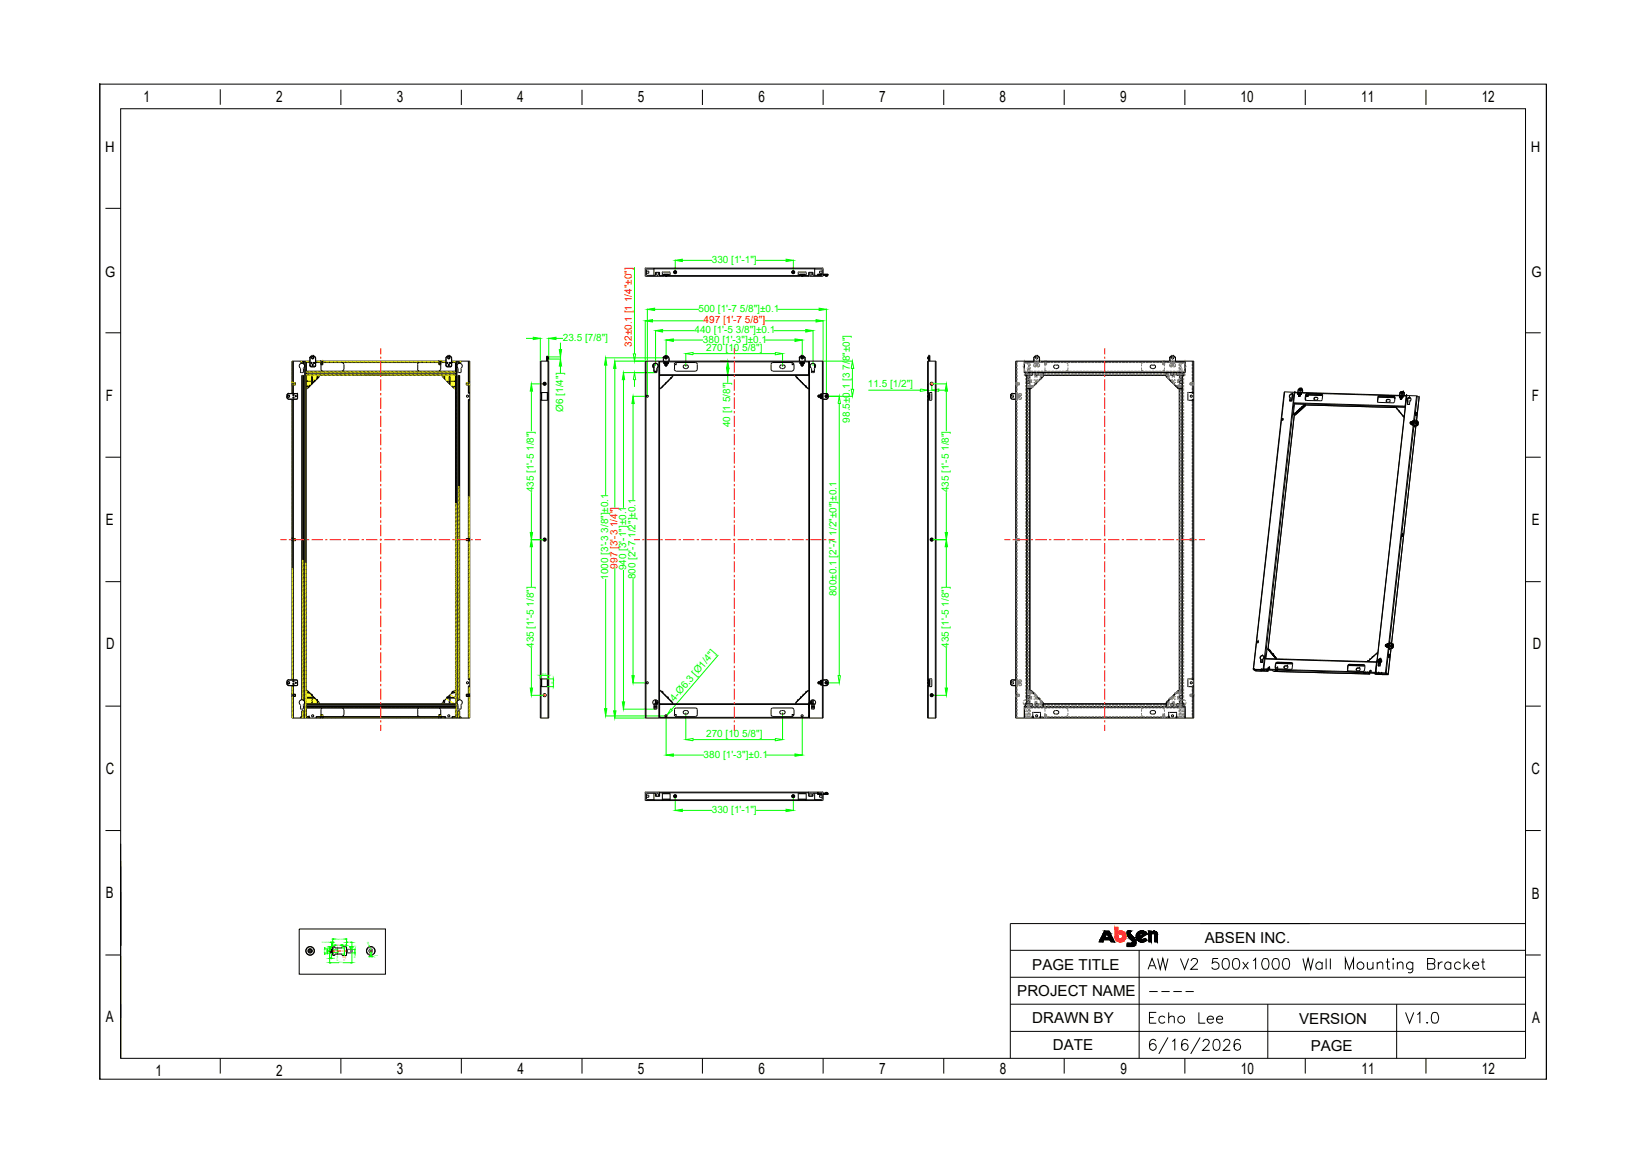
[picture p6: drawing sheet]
<svg xmlns="http://www.w3.org/2000/svg" width="297mm" height="210mm" viewBox="0 0 297 210" stroke-linecap="round" stroke-linejoin="round" font-family="sans-serif">
<defs><g id="words">
<g font-size="4.9">
<text x="206.7" y="185.9">Echo Lee</text>
<text x="252.9" y="185.9">V1.0</text>
</g>
<g font-size="2.8">
<text x="26" y="18.4">1</text>
<text x="49.9" y="18.4">2</text>
<text x="71.7" y="18.4">3</text>
<text x="93.5" y="18.4">4</text>
<text x="115.2" y="18.4">5</text>
<text x="137" y="18.4">6</text>
<text x="158.8" y="18.4">7</text>
<text x="180.6" y="18.4">8</text>
<text x="202.4" y="18.4">9</text>
<text x="224.2" y="18.4">10</text>
<text x="246" y="18.4">11</text>
<text x="267.7" y="18.4">12</text>
<text x="19.1" y="72.5">F</text>
<text x="276.8" y="72.4">F</text>
<text x="19.1" y="94.8">E</text>
<text x="276.8" y="94.9">E</text>
<text x="19.2" y="117.3">D</text>
<text x="276.9" y="117.2">D</text>
<text x="19.1" y="139.8">C</text>
<text x="276.7" y="139.9">C</text>
<text x="19.1" y="162.1">B</text>
<text x="276.8" y="162.3">B</text>
<text x="19.1" y="184.7">A</text>
<text x="276.9" y="184.7">A</text>
<text x="28.1" y="194.4">1</text>
<text x="49.9" y="194.4">2</text>
<text x="71.7" y="194.1">3</text>
<text x="93.5" y="194.1">4</text>
<text x="115.3" y="194.1">5</text>
<text x="137.1" y="194.1">6</text>
<text x="158.9" y="194.1">7</text>
<text x="180.6" y="194.1">8</text>
<text x="202.4" y="194.1">9</text>
<text x="224.2" y="194.1">10</text>
<text x="246" y="194.1">11</text>
<text x="267.8" y="194.1">12</text>
</g>
<g font-size="2.7">
<text x="217.7" y="170.3">ABSEN INC.</text>
<text x="186.5" y="175.1">PAGE TITLE</text>
<text x="183.8" y="180">PROJECT NAME</text>
<text x="186.5" y="184.9">DRAWN BY</text>
<text x="234.7" y="184.9">VERSION</text>
<text x="190.2" y="189.7">DATE</text>
<text x="236.8" y="189.8">PAGE</text>
</g>
<g font-size="2.6">
<text x="19" y="27.4">H</text>
<text x="276.6" y="27.4">H</text>
<text x="19" y="50">G</text>
<text x="121" y="50.4">M4</text>
<text x="142.5" y="50.4">M4</text>
<text x="276.7" y="50">G</text>
<text x="97.4" y="70.6">M4</text>
<text x="97.4" y="98.8">M4</text>
<text x="167.6" y="98.8">M4</text>
<text x="167.6" y="127">M4</text>
<text x="121" y="145">M4</text>
<text x="142.5" y="145">M4</text>
<text x="206.7" y="180.3">----</text>
</g>
<text font-size="2.6" fill="#f0f" x="167.6" y="70.6">M4</text>
<text font-size="2.6" fill="#0f0" x="97.4" y="127">M4</text>
<g font-size="1.8" fill="#0f0">
<text x="128.6" y="47.5">330 [1'-1&quot;]</text>
<text x="126.2" y="56.3">500 [1'-7 5/8&quot;]±0.1</text>
<text x="101.7" y="61.6">23.5 [7/8&quot;]</text>
<text x="125.5" y="60.2">440 [1'-5 3/8&quot;]±0.1</text>
<text x="127" y="61.9">380 [1'-3&quot;]±0.1</text>
<text x="127.6" y="63.4">270 [10 5/8&quot;]</text>
<text x="156.8" y="70">11.5 [1/2&quot;]</text>
<text x="101.7" y="74.4" transform="rotate(-90 101.7 74.4)">Ø6 [1/4&quot;]</text>
<text x="132" y="77.2" transform="rotate(-90 132 77.2)">40 [1 5/8&quot;]</text>
<text x="153.5" y="76.3" transform="rotate(-90 153.5 76.3)">98.5±0.1 [3 7/8&quot;±0&quot;]</text>
<text x="96.5" y="88.9" transform="rotate(-90 96.5 88.9)">435 [1'-5 1/8&quot;]</text>
<text x="171.4" y="88.9" transform="rotate(-90 171.4 88.9)">435 [1'-5 1/8&quot;]</text>
<text x="109.9" y="104.7" transform="rotate(-90 109.9 104.7)">1000 [3'-3 3/8&quot;]±0.1</text>
<text x="113.1" y="103" transform="rotate(-90 113.1 103)">940 [3'-1&quot;]±0.1</text>
<text x="114.9" y="104.6" transform="rotate(-90 114.9 104.6)">800 [2'-7 1/2&quot;]±0.1</text>
<text x="151.1" y="107.7" transform="rotate(-90 151.1 107.7)">800±0.1 [2'-7 1/2&quot;±0&quot;]±0.1</text>
<text x="96.5" y="117.1" transform="rotate(-90 96.5 117.1)">435 [1'-5 1/8&quot;]</text>
<text x="171.4" y="117.1" transform="rotate(-90 171.4 117.1)">435 [1'-5 1/8&quot;]</text>
<text x="121.9" y="126.8" transform="rotate(-49 121.9 126.8)">4-Ø6.3 [Ø1/4&quot;]</text>
<text x="127.1" y="136.9">380 [1'-3&quot;]±0.1</text>
<text x="127.6" y="133.1">270 [10 5/8&quot;]</text>
<text x="128.6" y="146.9">330 [1'-1&quot;]</text>
</g>
<g font-size="1.8" fill="#f00">
<text x="127.1" y="58.4">497 [1'-7 5/8&quot;]</text>
<text x="114.1" y="62.6" transform="rotate(-90 114.1 62.6)">32±0.1 [1 1/4&quot;±0&quot;]</text>
<text x="111.5" y="102.7" transform="rotate(-90 111.5 102.7)">997 [3'-3 1/4&quot;]</text>
</g>
<g font-size=".5" fill="#0f0">
<text x="97.9" y="122">20.5</text>
<text x="99.9" y="123.6" transform="rotate(-90 99.9 123.6)">22</text>
</g>
<g font-size=".4" fill="#0f0">
<text x="58.2" y="170.3">3.3±0.05</text>
<text x="58.8" y="172.1" transform="rotate(-90 58.8 172.1)">Ø12</text>
<text x="59.1" y="171.2">2</text>
<text x="60" y="173.3">5.2</text>
<text x="60.7" y="169.8">39±0.05</text>
<text x="61.1" y="173.6" transform="rotate(-90 61.1 173.6)">Ø7±0.05</text>
<text x="62" y="170.9">13</text>
<text x="62.9" y="170.3">15</text>
<text x="63.9" y="171.1">(4)</text>
<text x="64.3" y="173" transform="rotate(-90 64.3 173)">M10</text>
<text x="66.3" y="170.1" transform="rotate(72 66.3 170.1)">Ø24</text>
<text x="67.5" y="172.9">4</text>
<text x="61.2" y="174">62.5</text>
</g>
<g font-size=".4" fill="#f00">
<text x="61" y="170.9">20</text>
<text x="62.2" y="173.2" transform="rotate(-90 62.2 173.2)">.00</text>
<text x="62.4" y="173.7" transform="rotate(-90 62.4 173.7)">17</text>
<text x="62.5" y="173.3" transform="rotate(-90 62.5 173.3)">-.08</text>
</g>
<g font-size=".3" fill="#0f0">
<text x="67.6" y="172.8">+0.08</text>
<text x="67.6" y="173">0</text>
</g>
</g></defs>
<!-- layer: 0 -->
<g fill="none" stroke="#000" stroke-width=".18">
<path d="M18 15.2h261.4v179.7h-261.4zM18 15.2h.1M18 15.2v179.7M39.8 16.1v2.8M61.6 16.2v2.8M83.4 16.2v2.8M105.2 16.2v2.8M126.9 16.2v2.8M148.7 16.2v2.8M170.5 16.2v2.8M192.3 16.2v2.8M214.1 16.2v2.8"/>
<path d="M235.8 16.2v2.8M257.6 16.2v2.8M279.4 15.2v179.7M19.1 37.6h2.7M116.5 49.8l.2 .1M116.6 48.6v1.2M116.7 48.4l-.2 .1M116.7 48.4h31.9M116.8 49.6v.1M116.8 48.7v1M116.8 48.6v.1M116.8 49.7h1.6"/>
<path d="M116.8 48.6h1.4M118.2 48.4v1.3M118.2 48.6h29M118.4 49.7v-.5h.8v.7h1M118.4 49.6l-.1 .1M118.6 49.6l.1 .1M118.7 49.2v.5M118.7 49.7h.2M119 49.2l-.1 .5M119.7 49.3l-.1 .3 .2 .1h1.1M119.7 49.7h.1M119.8 49.1l-.2 .2"/>
<path d="M119.8 49.1h1.1M119.8 49.6v.1M119.8 49.7h.1M119.8 49.7h1.1M119.8 49.6h1.1M119.9 49.5l-.1 .1M120.2 49.8l-3.5 .1M120.6 49.8h24.1M120.7 49.9h24M145.2 49.8h.9M145.5 49.7h.1M145.5 49.1l.2 .2"/>
<path d="M145.7 49.3v.3l-.2 .1M146.1 49.8l.1 .1h2.4M146.3 49.6l.1 .1M146.3 49.2v.5M146.4 49.7h.2M146.6 49.6v.1M146.7 49.2v.5M146.9 49.6l.1 .1M146.9 49.7v-.5h-.8v.7h-.9M146.9 49.7h1.6M147.2 48.4v1.3M147.2 48.6h1.3"/>
<path d="M147.7 49.7h.8M147.8 49.5v.2M148.4 48.6l.1 .1M148.5 49.6l-.1 .1M148.5 49.5h-.8v.2M148.5 48.7v1M148.6 48.4l.1 .1M148.7 48.6v1.2l-.1 .1M148.7 49.7h.9M148.7 49.5l.9 .1M149.1 49.7v.2M149.1 49.9h.4"/>
<path d="M149.3 49.5v.2M149.5 49.7v.2M149.6 49.5v.1M149.6 49.6v.1M149.6 49.7h-.9M19.1 60.1h2.7M51.8 71.7l.1 .2 .3 .2M51.8 71.5v.3l.1-.3M51.8 71.5h.1M51.9 71.7v.2l.3 .2M52.2 71l-.3 .2-.1 .2M52.2 71.1l-.3 .2v.1"/>
<path d="M52.2 71.1h1.4M52.2 71.1h.1M52.7 72.2h.3M52.7 71h.3M52.7 69.2h.3M52.7 72.3h.2M52.7 72.1v50.7M52.8 69.1h.1M52.8 69.6h.1M52.8 69.1h.6v.5h-.7M52.8 69.6h-.1M52.9 69.6v1.4h-.2"/>
<path d="M52.9 65.2v3.9M52.9 72.3v25M53 71h.1M53 72.2l-.1 .1M53 65.2v5.8M53 72.2v50.6M53 69.2h.4M53 69.5h.4M53 69.5h-.3M53 69.2v.3M53.3 69.2v.3M53.6 72.1h-1.4h1.4"/>
<path d="M53.6 71.1l.2 .1M53.6 71.1h.1M53.6 72.1h.1M53.8 71.2h.1M53.8 71.2v.8l-.2 .1M53.8 72l-.2 .1M54.3 67.2l.1 .1h.3M54.3 65.2v.2h.3M54.5 65.4v.3M54.6 65.2v.5M54.6 67.8v58.6M54.8 66.6a.52 .52 0 0 0 .2-.8 .52 .52 0 0 0-.9 0 .52 .52 0 0 0 .2 .8v.6"/>
<path d="M54.8 66.6v.6l-.1 .1M54.8 65.2v.5M54.8 67.8v58.7M54.9 65.2v.5h-.2M55.1 65.2v64.5M55.3 67.8h27M55.3 67.1h27M55.3 65.4h.5M55.3 65.5h.6M55.3 67.3h27M55.3 67.6h27M55.3 67.4h27"/>
<path d="M55.3 65.2v64.5M55.4 67.8l-.1 .1M55.5 68.9v.1M55.5 69.9h.1M55.5 69.8v.1M55.5 68.9h.1M55.5 69h.8M55.5 69.8h.4M55.5 69.9h.3M55.8 69.9l-.1 .1M55.8 65.4l.1 .1M55.8 69.9h.1"/>
<path d="M55.8 69.9l-.3 .3h-.2M55.8 65.2v.2M55.9 65.5h.1M55.9 69.8h.1M55.9 69.8l-.1 .1M55.9 65.2v.3M56 64.7h.1M56 69.7l-.1 .1M56 66.1h.1M56 65.2h-3.3v5.9M56 66.1l.1 .2M56 64.7v1.4"/>
<path d="M56.1 66.3h.1M56.1 66.3h.8M56.3 68h.2M56.3 69v.5M56.3 68.8h-.8v.2M56.3 68.8l.2 .2M56.3 68v.8M56.4 64.3l-.4 .2v.2M56.4 64.3l-.3 .2-.1 .2M56.4 69.3h.1M56.4 64.3h.1M56.4 69.3l-.1 .1"/>
<path d="M56.4 64.3h.2M56.5 69h.2M56.5 69.3h.1M56.5 69.3h-.1M56.5 69.2h.1M56.5 68.8h.4M56.5 68v.8M56.5 69v.2M56.5 68.8l-.2 .2M56.6 69.2h-.1M56.6 64.3l.4 .2v.2M56.6 64.3l.2 .1 .2 .3"/>
<path d="M56.6 64.3h.1M56.8 68.9h.1M56.8 68.9l-.1 .1M56.8 68.9l-1 1M56.9 66.3h.1M56.9 68.8h.1M56.9 68.8l-.1 .1M57 68.7l-.1 .1M57 64.7h.1M57 66.1h.1M57 65.2h23.6M57 64.7v1.4"/>
<path d="M57 66.1l-.1 .2M57.1 65.2v.3M57.2 65.2v.2h.8M57.2 65.4l-.1 .1M57.3 68h.1M57.3 68l-.1 .5M57.4 68.4h.1M57.4 68.3v.1M57.4 68.3h.1M57.4 68.2h.1M57.4 68v.2M57.5 68.2h-.1"/>
<path d="M57.7 67.8v.2l-.8 .8M57.9 65.2l.1 .1M57.9 65.2l.1 .7h.3v-.7M58 65.3h.1M58 65.9v1l.3 .1M58 65.2v.4M58 65.6h.3M58 65.6v.3M58.3 65.6v.3M58.3 65.5v.1M58.3 65.3h.1M58.3 65.4h21"/>
<path d="M61.8 65.5l.3 .3M62.1 66.7l-.3 .3M62.1 65.8v.9M75.4 66.7l.4 .3M75.5 65.8v.9M75.8 65.5l-.4 .3M79.2 65.2l.1 .1M79.3 65.3h.1M79.3 65.2l.1 .4M79.4 65.6h.2M79.4 65.6v.3M79.6 66.7l-.3 .3"/>
<path d="M79.6 65.6v.3M79.6 65.2v.4M79.6 65.9v.8M79.7 65.3h.1M79.7 65.4h.7M79.7 65.2v.7h-.4v-.6M79.8 65.2l-.1 .1M79.9 67.8l.3 .6M80.1 68.2h.1M80.2 68h.1M80.2 68.2l.1 .2M80.2 68v.2"/>
<path d="M80.2 68.4h.1M80.3 68h.1M80.3 68h-.1M80.3 68.3l-.1 .1M80.3 68.4h.1M80.3 68.4l.4 .4M80.3 68.4l.1 .1M80.3 68v.4M80.4 65.4l.1 .1h-23.4M80.4 65.2v.2M80.6 64.7h.1M80.6 66.1h.1"/>
<path d="M80.6 66.1l.1 .2M80.6 64.7v1.4M80.6 68.7l.1 .1M80.7 68.8l.1 .1M80.7 66.3h.1M80.7 66.3h.8M80.7 68.8l.2 .2M80.7 68.8h.5M80.8 68.9l.4 .4M80.8 68.9h.1M80.9 69h.1M80.9 69h.3"/>
<path d="M81 64.3l-.4 .2v.2M81 64.3l-.3 .2-.1 .2M81 64.3h.1M81 64.3h.2M81.1 69.2h.1M81.2 68h.1M81.2 69.2l.1 .2M81.2 68.8l.1 .2M81.2 68v.8M81.2 69v.2M81.2 69.3h.1M81.2 69.3l.1 .1"/>
<path d="M81.2 64.3l.4 .2v.2M81.2 64.3l.2 .1 .2 .3M81.2 64.3h.1M81.3 69.4h.1M81.3 69.4l.4 .4M81.3 69.4l.1 .1M81.3 69h.8M81.3 68.8h.8M81.3 68v.8M81.3 69v.4M81.3 68.8l-.1 .2M81.5 66.3h.1"/>
<path d="M81.6 64.7h.1M81.6 66.1h.1M81.6 64.7v1.4M81.6 66.1l-.1 .2M81.6 69.7l.1 .1M81.6 65.2h3.3v64.5h-32.2v-5.8M81.7 65.5h.6M81.7 65.2v.3M81.7 69.8l.1 .1M81.7 69.8l.2 .1M81.7 69.8h.4M81.7 65.4v.1"/>
<path d="M81.7 65.4h.6M81.7 65.2v.2M81.8 65.4h.1M81.8 69.9l.3 .3h.2M81.8 69.9h.1M81.9 69.9v.1M81.9 69.9h.2M82.1 68.8v.2M82.1 69.8v.1M82.2 67.8l.1 .1M82.3 65.2v64.5M82.5 65.2v64.5"/>
<path d="M82.6 65.2v64.5M82.7 66.5l.1 .7M82.7 67.2l.2 .1h.3M82.7 66.5a.5 .5 0 0 1 .1-.8 .5 .5 0 0 1 .7 .2 .5 .5 0 0 1-.2 .7M82.8 65.2v.5h.2M82.8 65.2v.5M82.8 67.8v58.7M83 65.2v.5M83 67.8v58.6M83.1 65.4v.3M83.3 66.6v.6l-.1 .1M83.3 65.2v.2h-.3"/>
<path d="M84.2 69.2h.3M84.2 69.5h.3M84.3 69.2v.3M84.5 69.5h.4M84.5 69.2v.3M84.6 72.2l.1 25.1M84.6 72.2h.3M84.6 71h.3M84.6 65.2v5.8M84.6 72.2v50.6M84.7 70.9l-.1 .1M84.7 72.3h.2"/>
<path d="M84.7 70.9h.2M84.7 65.2v3.9M84.7 69.6v1.3M84.8 69.6h.1M84.8 69.1h.1M84.8 69.1h-.6v.5h.7M84.9 69.2h-.4M97.6 65.2h1.5v64.5h-1.5zM97.6 72.2h.2M97.7 65.2v5.7M97.7 72.3v50.3M97.8 70.9v1.4"/>
<path d="M97.9 70.9v1.4M98.8 64.7h.2M98.8 65.2v-.9h.2v.9M98.8 64.3v.9M98.9 70.9v1.4M98.9 64.3v.9M99 72.2l-.2 .1h-1.2M99 71v1.2M99 64.9h.1M99 64.5h.1M99 65.2v64.5M99.1 64.5v.4"/>
<path d="M116.6 65.2h32.1v64.5h-32.1zM116.7 65.2v64.5M118.2 65.7v1.6h.5v-.8a.49 .49 0 0 0 .1-.7 .49 .49 0 0 0-.7 0 .49 .49 0 0 0 .1 .7M118.2 67.1h.5M118.7 66.5v.1M118.7 66.5a.5 .5 0 0 0 0-.8 .5 .5 0 0 0-.7 .1 .5 .5 0 0 0 .1 .7l.1 .1M119 65.2v64.5M119.2 67.6h.1M119.2 67.4h.1M119.2 67.1h.1M119.2 65.5h.1M119.2 67.8h26.9"/>
<path d="M119.2 65.2v64.5M119.2 70.1h.1M119.2 67.7h26.9M119.2 65.4h.9M119.3 67.8l-.1 .1M119.3 70.1l.1 .1M119.7 69.9l-.1 .1M119.7 69.9h.1M119.8 69.8l-.1 .1M119.8 64.7v.5M119.8 64.7l.1 .5M120.1 65.4l-.2 .2 .2 .1 .2-.1-.1-.2"/>
<path d="M120.1 65.4h.4M120.1 65.5v.1M120.1 65.5l.1 .1M120.1 65.6h.1M120.1 65.5h.1M120.1 65.7h.1M120.1 65.4h.1M120.1 65.4v.3M120.2 64.3l-.3 .2-.1 .2M120.2 64.3h.1M120.2 65.5v.1M120.2 65.5l-.1 .1"/>
<path d="M120.2 64.3h.3M120.3 69.3l-.1 .1M120.3 69.3h.1M120.3 65.9v.1M120.3 65.9l.2 .1M120.3 66h.2M120.3 65.9h.2M120.4 69.3h-.1M120.4 65.8v.2M120.4 65.9v.1M120.4 66h.1M120.4 65.8h.1"/>
<path d="M120.5 64.3l.3 .2 .1 .2M120.5 64.3l.1 .1 .2 .3M120.5 64.3h.1M120.5 65.5v.1M120.5 65.9v.1M120.5 65.5l.2 .1M120.5 65.6h.2M120.5 65.5h.2M120.5 65.9l-.2 .1M120.5 65.4l-.1 .2 .2 .1 .2-.1-.1-.2M120.5 65.4h.2M120.6 65.4v.3"/>
<path d="M120.6 65.5v.1M120.6 65.7h.1M120.6 65.4h.1M120.7 68.9l-.1 .1M120.7 68.9h.1M120.7 65.4h24M120.7 65.5v.1M120.7 65.5l-.2 .1M120.7 68.8v.1M120.9 64.7v.5M121.2 68.4h.1M121.3 68.3l-.1 .1"/>
<path d="M121.5 68l-2.2 2.1M121.5 67.8v.2M121.5 68h.1M121.6 67.8v.2l-2.3 2.2h-.1M121.8 66.7l.4 .3M121.9 65.8v.9M122.2 65.5l-.4 .3M122.2 67.1h3.5M122.2 65.5h3.5M123.8 65.9a.32 .32 0 0 0-.4 .3 .32 .32 0 0 0 .4 .3M123.8 66h.3M123.8 66.6h.3"/>
<path d="M124.1 65.9a.32 .32 0 0 1 .3 .3 .32 .32 0 0 1-.3 .3M125.7 65.5l.3 .3v.9l-.3 .3M139.6 65.5l-.3 .3v.9l.3 .3M139.7 67.1h3.4M139.7 65.5h3.4M141.2 65.9a.32 .32 0 0 0-.3 .3 .32 .32 0 0 0 .3 .3M141.2 66h.4M141.2 66.6h.4M141.5 65.9a.32 .32 0 0 1 .4 .3 .32 .32 0 0 1-.4 .3M143.1 65.5l.3 .3M143.4 66.7l-.3 .3M143.5 65.8v.9"/>
<path d="M143.8 67.8v.2M143.8 68l2.2 2.2h.1M143.8 68h.1M143.8 68l2.2 2.1M144 68.3h.1M144 68.3l.1 .1M144.1 68.4h.1M144.4 64.7h.1M144.4 64.7v.5M144.6 68.8l.1 .1M144.6 65.5v.1M144.6 65.6h.2"/>
<path d="M144.6 65.5h.2M144.6 65.5l.2 .1M144.7 65.4l-.2 .2 .2 .1 .2-.1-.1-.2M144.7 68.9h.1M144.7 65.4h.1M144.7 68.9v.1M144.7 65.4v.3M144.7 65.7h.1M144.7 65.5v.1M144.8 65.4h1.3M144.8 64.3l-.3 .2-.1 .2M144.8 64.3h.1"/>
<path d="M144.8 65.5v.1M144.8 65.9v.1M144.8 65.5l-.2 .1M144.8 66h.2M144.8 65.9h.2M144.8 64.3h.3M144.8 65.9l.2 .1M144.9 65.8v.2M144.9 66h.1M144.9 65.8h.1M144.9 65.9v.1M145 69.3h.1"/>
<path d="M145 65.9v.1M145 65.9l-.2 .1M145.1 64.3l.2 .1 .2 .3M145.1 64.3l.1 .1 .2 .3M145.1 65.4l-.1 .2 .1 .1 .2-.1-.1-.2M145.1 64.3h.1M145.1 69.3v.1M145.1 69.3h-.1M145.1 65.5v.1M145.1 65.6h.2M145.1 65.5h.2M145.1 65.5l.2 .1"/>
<path d="M145.2 65.4v.3M145.2 65.7h.1M145.2 65.4h.1M145.2 65.5v.1M145.3 65.5v.1M145.3 65.5l-.2 .1M145.5 64.7h.1M145.5 64.7v.5M145.5 69.8h.1M145.5 69.8l.1 .1M145.6 69.9h.1M145.6 69.9l.1 .1"/>
<path d="M146 70.1v.1M146 70.1h.1M146.1 67.8v.1M146.1 67.6h.1M146.1 67.4h.1M146.1 67.1h.1M146.1 65.5h.1M146.1 67.8h.1M146.1 65.2v64.5M146.3 65.2v64.5M146.6 67.1h.6M147.1 66.6a.5 .5 0 0 0 .3-.7 .5 .5 0 0 0-.8-.1 .5 .5 0 0 0 0 .7v.8h.4"/>
<path d="M147.2 66.6v.6l-.2 .1M147.2 65.7v.8M147.9 71.6h.1M147.9 71.6h.2M148 71.5v.2M148 71.7h.1M148 71.5h.1M148 71.6h.1M148.1 71.6h.1M148.1 71.6h-.2M148.3 71.4h.1M148.3 71.8h.1"/>
<path d="M148.3 71.8h.2M148.3 71.4h.2M148.4 71.3v.2M148.4 71.7v.2M148.4 71.9h.1M148.4 71.7h.1M148.4 71.5h.1M148.4 71.3h.1M148.4 71.8h.1M148.4 71.4h.1M148.5 71.4h.1M148.5 71.8h.1"/>
<path d="M148.5 71.8h-.2M148.5 71.4h-.2M148.6 71.8l-.2-.2-.2 .2 .2 .2 .2-.1M148.6 71.3l-.2-.1-.2 .2 .2 .1 .2-.1M148.6 65.2v64.5M148.7 72.1h.6h-.6M148.7 71.1h.6M149.2 71l.4 .2v.2M149.2 71.1l.4 .2v.1M149.3 71.1h.1M149.6 71.7l-.2 .3-.2 .1M149.6 71.5v.3v-.3"/>
<path d="M149.6 71.5h.1M149.6 71.7l-.2 .4h-.2M167.6 71.3v-6.1h1.5v64.5h-1.5v-58.2M167.6 71.8h.1M167.6 64.9h.2M167.6 64.5h.2M167.6 64.5v.4M167.6 71.4v.4M167.7 65.2v6.2M167.7 71.8v51.3M167.8 72.2l.1 .1M167.8 64.3h.1"/>
<path d="M167.8 64.7h.2M167.8 64.3h.2M167.8 64.3v.9M167.8 71v1.2M167.9 72.1v.2M168 64.3h.1M168 71.1v1h-.2M168 71.8h-.4M168 64.3v.9M168.4 72.2l-.2 .1h-.3M168.4 71v1.2M169 65.2v64.5"/>
<path d="M182.6 71.7l.2 .4h.2M182.6 71.8h.1M182.6 71.5h.1M182.6 71.7l.2 .3 .2 .1M182.6 71.5v.3M183 71l-.4 .2v.2M183 71.1l-.3 .2-.1 .1M183 71.1h.5M183 71.1h.1M183.5 65.2h32.2v64.5h-32.2zM183.5 72.1h-.5h.5M183.6 65.2v64.5"/>
<path d="M185 67.2l.2 .1M185.1 65.4h29M185.1 65.2v2l.1 .1M185.1 67.2h28.9M185.3 67.7l.1 .1M185.3 67.3v.4M185.3 67.8h.3M185.4 67.8h.2M185.5 67.8v59.3M185.6 70.1h.7M185.6 67.3v60.3M185.6 70.2v54.5"/>
<path d="M185.8 68.1h.1M185.8 69v.1M185.8 69l.2 .1M185.8 68.1h.2M185.8 69.1h.2M185.8 69h.2M185.8 68v.2M185.8 69v.2M185.8 69l.1 .2M185.8 68l.1 .2M185.8 69l.1 .1M185.8 69.2h.1"/>
<path d="M185.8 69h.1M185.8 68.2h.1M185.8 68h.1M185.9 68.1h-.1M185.9 69l-.1 .1M185.9 68l-.1 .2M185.9 69l-.1 .2M185.9 68v.2M185.9 69v.2M186 68.1h.1M186 69v.1M186 69l-.2 .1"/>
<path d="M186 68.1h-.2M186.1 70.2v54.5M186.3 67.6h.1M186.3 67.6h.2M186.3 70.1v.1M186.4 67.6h.1M186.4 67.5h.1M186.4 67.5v.1M186.5 67.6h.1M186.8 64.7h.1M186.8 64.7v.5M187.2 64.3l-.4 .2v.2"/>
<path d="M187.2 64.3l-.3 .2-.1 .2M187.2 64.3h.1M187.2 64.3h.3M187.2 67.6h.1M187.2 67.6h.3M187.3 67.5v.1M187.3 67.5l.1 .1M187.3 67.6h.1M187.3 67.5h.1M187.4 67.5l-.1 .1M187.4 67.5v.1M187.4 64.3l.4 .2v.2"/>
<path d="M187.4 64.3l.2 .1 .2 .3M187.5 64.3h.1M187.5 67.6h.1M187.8 64.7h.1M187.8 64.7v.5M188.4 68l-2.1 2.1M188.4 67.3v.7M188.4 68h.1M188.5 67.8h22.2M188.5 67.3v.7l-2.2 2.2h-.7M190.7 65.9a.32 .32 0 0 0-.3 .3 .32 .32 0 0 0 .3 .3M190.7 66h.3"/>
<path d="M190.7 66.6h.3M191 65.9a.32 .32 0 0 1 .3 .3 .32 .32 0 0 1-.3 .3M208.1 65.9a.32 .32 0 0 0-.3 .3 .32 .32 0 0 0 .3 .3M208.2 66h.3M208.2 66.6h.3M208.5 65.9a.32 .32 0 0 1 .3 .3 .32 .32 0 0 1-.3 .3M210.7 68l2.2 2.2h.7M210.7 67.3v.7M210.7 68h.1M210.7 68l2.2 2.1M211.4 64.7h.1M211.4 64.7v.5"/>
<path d="M211.7 64.3l-.3 .2-.1 .2M211.7 64.3l-.2 .1-.1 .3M211.8 67.6h.1M211.8 64.3h.1M211.8 64.3h.2M211.8 67.6h.2M211.8 67.5v.1M211.8 67.5l.1 .1M211.8 67.5h.1M211.9 67.5l-.1 .1M211.9 67.5v.1M212 67.6h.1"/>
<path d="M212 64.3l.3 .2 .1 .2M212 64.3l.2 .1 .1 .3M212 64.3h.1M212.4 64.7h.1M212.4 64.7v.5M212.7 67.6h.1M212.7 67.6h.2M212.8 67.5v.1M212.8 67.5l.1 .1M212.8 67.6h.1M212.8 67.5h.1M212.9 67.5l-.1 .1"/>
<path d="M212.9 67.5v.1M212.9 70.1h.7M212.9 70.1v.1M212.9 67.6h.1M213.1 70.2v54.5M213.2 68.1h.1M213.2 69v.1M213.2 69.1h.2M213.2 69h.2M213.2 68.1h.2M213.2 69l.2 .1M213.3 69.2h.1"/>
<path d="M213.3 69h.1M213.3 68.2h.1M213.3 68h.1M213.4 68.1h-.1M213.4 69l-.1 .1M213.4 68l-.1 .2M213.4 69l-.1 .2M213.4 68.1h.1M213.4 69v.1M213.4 69l-.2 .1M213.4 68.1h-.2M213.6 70.2v54.5"/>
<path d="M213.6 67.8h.2M213.6 67.3v60.3M213.6 67.8h.3M213.7 67.8v59.3M213.9 67.7l-.1 .1M213.9 67.3v.4M214.1 67.2l-.1 .1M214.1 67.2l-.1 .1h-28.8M214.1 65.2v2M214.6 72.2l.1 .1h1M214.6 71v1.2M214.7 70.9l-.1 .1"/>
<path d="M214.8 70.9h.9M215.4 72.2l.1 .1M215.4 72.2h.3M215.4 70.9v.1M215.4 72.2v.1M215.4 71h.3M215.5 70.9l-.1 .1M215.5 72.3h.1M215.5 70.9h.1M215.5 65.2v5.7M215.5 72.3v50.3M231.6 75.7l.1-.1a.15 .15 0 0 1 .2 .1 .15 .15 0 0 1-.1 .2 .15 .15 0 0 1-.2-.1z"/>
<path d="M231.7 75.9h.1M231.9 75.6l-.3 .1 .1 .2M232.1 70.8l-5.7 50.1M232.1 70.8l-5.6 50.1M232.1 70.8l1.7 .1M233 72.3v.1M233 72.3l.1 .1M233 71.8l.1 .1M233 72.4h.1M233 72.4h.3M233.1 72.4h.1M233.1 71.9h.1"/>
<path d="M233.1 71.9l-.1 .4M233.1 71.9v.5M233.2 72.4h.1M233.4 71.2a.4 .4 0 0 0-.4 .3 .4 .4 0 0 0 .1 .4M233.4 71.2h.1M233.4 71.2l.1 .1M233.5 71.2l.1 .1M233.5 71.2a.41 .41 0 0 0-.5 .1 .41 .41 0 0 0 0 .5M233.5 71.2a.5 .5 0 0 1 0 .7l-.1 .4-.1 .1M233.5 71.2h.1M233.5 71.2l-.1 1.2 .1-1.1M233.5 71.2v.1"/>
<path d="M233.6 71.3h.1M233.7 74.8h.1M233.7 74.8l.1 .2M233.7 72.8h.1M233.7 72.8l.1 .1M233.7 72.8l20.2 .6M233.8 72.9l20.1 .6v-.1M233.8 72.9l-5.2 46.1M233.8 72.9l.1 .1M233.8 74.8h.1M233.8 74.8l.2 .2M233.8 75h.1"/>
<path d="M233.8 70.9h.2M233.8 70.9l-5.6 50M233.8 75l-4.7 42.3M233.8 74.8l.3 .2M233.8 75h.2M233.9 71h.1M233.9 71l-.2 1.8M233.9 71h.7M234 74.8h.1M234 70.9h.1M234 70.9l-.1 .1M234 70.9l20.1 .6"/>
<path d="M234.1 74.7l-.1 .1M234.1 75h-.1M234.1 74.7l-.3 .1M234.2 74.5l-.1 .2M234.2 74.7l-.2 .1M234.2 74.7h.1M234.3 74.5h-.1M234.3 74.5h.1M234.4 74.5l-.2 .2M234.4 74.5h.1M234.4 74.4h.1M234.5 71.1l.1 .2 .2-.2"/>
<path d="M234.5 71.1h.1M234.5 71.1l.1 .1M234.5 74.3l-.1 .1M234.5 74.3h.1M234.5 74.3l-.3 .2M234.5 70.5v.4M234.6 71.1h.1M234.6 71.2h.1M234.6 71.1l.1 .1M234.6 70.5h-.1M234.6 70.5l-.1 .4M234.6 71l-.1 .1"/>
<path d="M234.6 71l.1 .1M234.6 71h.1M234.6 71v.2M234.7 74.1l-.2 .2M234.7 71.4h.1M234.7 71.1h.1M234.7 71.4v.1M234.7 71.2h.1M234.7 74.3h.1M234.7 74.3l-.3 .1M234.7 74.2h.1M234.7 74.3l-.3 .1 .1-.1"/>
<path d="M234.7 71l-.2 .1M234.7 71l.1 .1M234.7 71.5h.1M234.7 71.4l.1 .1M234.7 71.4h.2M234.7 74.2v.1M234.7 71h.3M234.7 70.4h.1M234.7 70.4l.1 .2M234.8 74h.1M234.8 74l-.1 .1M234.8 71.5h.1"/>
<path d="M234.8 71.1l-.2 .1M234.8 71.1h.1M234.8 70.4h.1M234.8 71.4h.1M234.8 71.4l-.1 .1M234.8 71.4h-.1M234.8 71.1l.1 .2 .2-.1M234.8 74l-.1 .2M234.8 70.6h.1M234.8 71.1l.1 .1M234.8 74l.1 .1M234.9 74.1h.1"/>
<path d="M234.9 74.1l-.2 .2M234.9 70.2h.1M234.9 73.9h.1M234.9 73.9l-.1 .1M234.9 71.4h.1M234.9 71.4l-.1 .1M234.9 71.3h-.2l-.1 .1a.15 .15 0 0 0 .1 .2 .15 .15 0 0 0 .2-.1M234.9 71.3l-.2 .1M234.9 71.3v.2M234.9 71.3h.1M234.9 70.6h.1M234.9 70.2l-.3 .3"/>
<path d="M234.9 70.2l-.3 .1-.1 .2M234.9 70.2h.2M234.9 71.5h.1M234.9 71.5h-.2M234.9 71.2h.1M234.9 71.1l.1 .1M234.9 71.1h.1M235 71.2h.1M235 71l-.2 .1M235 71v.1M235 71.1h.1M235 71h.1"/>
<path d="M235 71v.2M235 73.8l-.3 .3M235 70.3v.1M235 70.3h.1M235 70.3h-.1l-.2 .1M235 74h-.2M235 70.4h.1M235 70.3l.1 .2M235 71l.1 .2M235 70.4l.1 .1M235 70.4l-.2 .2M235 70.3l.1 .2-.3 .1"/>
<path d="M235 71.1l-.1 .1M235 74h.1M235 71l18 .5M235.1 74l-.2 .1M235.1 74h.1M235.1 70.2h.1M235.1 70.5h.1M235.1 70.5l-.2 .1M235.1 71v.2h-.2M235.1 70.2l.2 .2v.1M235.1 71v.2M235.1 71h.1"/>
<path d="M235.1 70.5l-.3 .1M235.1 70.2l.1 .1M235.1 73.7l-.1 .1M235.1 73.7h.1M235.1 71.2h-.2M235.2 73.7l-.1 .3M235.2 73.7h.1M235.2 73.7l-.2 .3M235.2 70.3l.1 .2M235.2 70.3l.2 .3M235.2 70.3h.1M235.2 73.6h.1"/>
<path d="M235.3 73.6h.1M235.3 73.6h-.1M235.3 70.5l-.1 .4M235.3 70.5h.1M235.3 73.5h.1M235.3 73.5l-.3 .3M235.3 73.5v.1M235.3 70.5v.4M235.3 70.5l.1 .1M235.4 70.6l-.1 .3M235.5 73.4l-.2 .1M235.5 73.5l-.3 .1"/>
<path d="M235.5 73.5h.1M235.5 73.5l-.2 .2v-.1M235.6 73.3l-.1 .2M235.6 73.3h.1M235.6 73.3l-.1 .1M235.6 73h-1.7l-.2 1.8M235.6 73.2l-1.8 1.6M235.6 73v.2M235.6 73.2h.1M235.6 73l.1 .1M235.7 73.2h.1M235.7 73.2l-.2 .2"/>
<path d="M235.7 73.2l.1 .2M235.7 73.2l.2 .1M235.7 73.1v.1M235.7 73.1l.1 .1M235.8 72.1l.1 .2M235.8 72.1h.1M235.8 73.2h.1M235.8 73.4l-1.7 1.6M235.8 73.2l16.5 .4M235.9 73.3h.1M235.9 72.1v.2M235.9 73.3l-.1 .1"/>
<path d="M235.9 71.4l-.1 .7M235.9 73.2v.1M235.9 71.4h.1M235.9 72.3h.1M236 71.4h.1M236 71.3h.1M236 71.4l-.1 .7M236.1 71.5h.2M236.1 71.5h.1M236.1 71.5l.2 .1M236.1 71.2h.1M236.1 71.2h.2"/>
<path d="M236.2 71.1l-.3 .3M236.2 71.1v.1M236.2 71.1l2.6 .1M236.2 71.2l-.2 .2M236.2 71.2h2.6M236.3 71.5h.1M236.3 71.2h.1M236.3 71.6h.1M236.3 71.4l2.7 .1M236.3 71.3l2.7 .1M236.4 71.2h.1M237.7 71.8a.26 .26 0 0 0-.3 .2 .26 .26 0 0 0 .2 .3h.3a.29 .29 0 0 0 .1-.5"/>
<path d="M237.7 71.8l-.3 .3 .1 .1M237.7 71.8h.3M238 71.8h.1M238.8 71.2l.2 .1v.2M238.8 71.2h.1M239 71.5l-.1 .7-.2 .2-2.8-.1M248.9 72.4l.1 .3M248.9 72.4v.1M248.9 72.5l.1 .2M249 71.8l-.1 .6M249 72.7h.1M249 71.8h.1"/>
<path d="M249 71.8l-.1 .7M249 71.8h3M249 71.7l3 .1M249.2 71.5l-.2 .3M249.2 71.5l2.6 .1M249.2 71.5h.1M249.3 71.5l-.3 .3M249.3 71.5l2.6 .1M250.7 72.1a.26 .26 0 0 0-.3 .3 .26 .26 0 0 0 .3 .2h.2a.26 .26 0 0 0 .3-.1 .26 .26 0 0 0-.1-.3M250.7 72.1h.3M250.7 72.1l.1 .1M250.8 72.2a.26 .26 0 0 0-.3 .1 .26 .26 0 0 0 .1 .3"/>
<path d="M250.8 72.2h.3M251 72.1l.1 .1M251 72.1v.1M251.1 72.2h.1M251.8 71.6l.3 .2-.1 .8-.2 .2-2.8-.1M251.8 71.6h.1M251.9 71.6h.1M252 71.6h.1M252.3 73.7h.1M252.3 73.5v.2l.5 .6M252.3 73.5v.2M252.3 73.5l1.6 .1"/>
<path d="M252.3 73.7l1.4 1.7M252.8 74.3h.1M252.8 74.3l.3 .4M252.9 71h.1M252.9 71v.4M252.9 71.6h.1M252.9 71.6l.1 .1M252.9 71.8h.1M252.9 71.6l.2 .1M253 71.8h.1M253 71.5l-.1 .1v.2M253 71.5h.1"/>
<path d="M253 71.6h.1M253 71.6l.1 .1M253 71.7h.1M253 71.6v.2M253 71.7v.1M253.1 71.7h.1M253.1 71.5l-.2 .1v.2M253.1 72h.1M253.1 74.7h.1M253.1 74.7l.4 .5M253.1 71.5l.1 .2M253.1 72.1h.1"/>
<path d="M253.1 71.5h.1M253.1 71.5h.2M253.1 71l.1 .1M253.2 71.7l-.3 .1M253.2 72h.1M253.2 71v.1l.2-.1M253.2 71h.2M253.2 71.7h.1M253.2 71.9h.1M253.2 71.9l-.1 .2M253.2 71.9l-.1 .1M253.2 71.1v.1"/>
<path d="M253.2 71.1h.1M253.2 71.8l-.2 .1 .1 .2M253.2 71.8l.1 .2M253.2 70.8h-.2l-.1 .2M253.2 70.7l-.3 .3M253.2 71.2h.1M253.2 71.8h.1M253.2 70.7v.1M253.2 70.8h.2M253.2 70.7h.2M253.3 72l-.2 .1M253.3 71.7h.1"/>
<path d="M253.3 72h.1M253.3 71.8h.1M253.3 71.5l-.1 .3h.2l.1-.1M253.3 71.5h.1M253.3 71.6h.1M253.3 71.6v.2M253.3 71.7v.1M253.4 71.7h.1M253.4 71h.1M253.4 70.9v.1l-.2 .1M253.4 70.9h.1M253.4 70.9l-.3 .1"/>
<path d="M253.4 70.8v.1M253.4 71.5l-.2 .1 .1 .2M253.4 70.8l.2 .1 .1 .2M253.4 70.9v.1M253.4 70.9v.2l-.2 .1M253.4 71.5h.1M253.4 71.5l.1 .2M253.4 71.5h.7M253.4 71v.1h-.2M253.4 71.5l.1 .2zM253.4 71v.2l-.2-.1M253.4 70.7l.2 .1"/>
<path d="M253.4 70.7v.1M253.5 71.7l-.2 .1M253.5 71.7h.1M253.5 75.2h.1M253.5 75.2l.2 .2M253.6 70.8l.1 .2v.5M253.6 70.8l.1 .3M253.6 70.8h.1M253.7 71.1h.1M253.7 71.1l-.1 .4M253.7 71.1v.4M254.1 71.5h.1"/>
<path d="M254.1 71.5l-.2 1.9M254.1 71.5l-5.6 50.1M254.2 71.5h.1M254.2 71.5l-5.6 50M254.2 71.5h1.7M254.3 72.4v.1M254.3 72.9v.2M254.3 72.9v.1M254.3 72.4l.1 .1M254.3 72.5h.1M254.3 73v.1M254.3 72.5v.4"/>
<path d="M254.3 73l.3 .1M254.3 72.5l.1 .1M254.4 72.5v.1M254.4 72.6l-.1 .4M254.4 71.9l-.1 .6M254.4 71.9h.2M254.5 71.9a.33 .33 0 0 0-.3 .3 .33 .33 0 0 0 .2 .3M254.5 71.9l.2 .1M254.5 71.8l.2 .2M254.7 71.8h.1M254.7 71.8l.1 .1M254.8 72.5h.1"/>
<path d="M254.8 72.5l-.1 .5-.4 .1M254.8 71.8l.1 .5-.1 .2M254.8 76.4v-.1l.5 .1M254.8 76.4h.1M254.8 71.8a.4 .4 0 0 0-.5 .1 .4 .4 0 0 0 0 .5M254.8 76.4v.1M254.8 71.9l-.1 .1M254.8 71.9h.1M254.8 71.8v.1M254.8 76.5l.2 .1M254.8 76.4l.1 .1M254.8 76.5h.1"/>
<path d="M254.8 76.4h.2M254.9 76.5h.1M254.9 76.4h.1M254.9 76.4v.1M254.9 76.4l.1 .1M255 76.6h.1M255 76.5h.1M255 76.4h.1M255 76.4v.1M255 76.3l-.2 .1M255 76.3l.1 .2M255 76.3h.1"/>
<path d="M255.1 76.5l-.1 .1M255.1 76.5h-.3M255.1 76.5h.1M255.1 76.6l.2 .2M255.1 76.6v.2M255.1 76.2l.1 .2M255.1 76.2v.3M255.1 76.8h.2M255.1 76.6h.1M255.1 76.8h.1M255.1 76.6h.2M255.2 76.4h.1"/>
<path d="M255.2 76.7h.1M255.2 76.6h.1M255.2 76.2h.1M255.2 76.2l.1 .1M255.2 76.6v.1M255.2 76.3h.1M255.2 76.5h.1M255.2 76.2v.1M255.2 76.5v.1M255.2 76.5v.2M255.3 76.6h.1M255.3 76.3h.1"/>
<path d="M255.3 76.2h.1M255.3 76.7l-.2 .1M255.3 76.7h.1M255.3 76.7v.1M255.3 76.5l-.2 .1M255.3 76.5h.1M255.3 76.5l.1 .1M255.4 76.3l-.2 .1M255.4 76.5h-.2l-.1 .1M255.4 76.3l-.1 .1M255.4 76.3h.1M255.4 76.2h-.3"/>
<path d="M255.4 76.6h.1M255.4 76.6l-.1 .1M255.4 76.2h.1M255.4 76.7l-.1 .1M255.4 76.7h-.1M255.4 76.5v.2M255.4 76.7l-4.5 39.7M255.4 76.2l-.2-.1-.1 .1M255.4 76.2v.1M255.4 76.3v.3M255.5 77h.1M255.5 76.9v.1"/>
<path d="M255.5 77h.2M255.5 77l.1 .1M255.6 76l-.1 .9M255.6 76v.1M255.6 76.1h.3M255.6 76h.1M255.6 75.9v.1M255.6 76.1h.1M255.6 75.9h.1M255.6 77.1h.1M255.6 75.9l.1 .1M255.7 77l-.1 .1"/>
<path d="M255.7 76.9v.1M255.7 76v.1M255.8 74.6l.1 .1v.3zM255.8 75h.1M255.8 76.6h.1M255.8 74.7h.1M255.8 76.9l-4.4 39.4M255.9 74.6h.1M255.9 75h.1M255.9 74.7v.3M255.9 74.7h.1M255.9 76.6v.1"/>
<path d="M255.9 76.6h.1M255.9 76.9h.1M255.9 76.9h-.4h.4M255.9 76.1h.1M255.9 76.7h.1M255.9 76.3h.1M255.9 76.1l.3 .1v.2M255.9 76.1l.2 .1M255.9 76.3l-.1 .1v.2M255.9 71.5h.2M255.9 71.5l-.5 4.7M256 76.3h.1"/>
<path d="M256 76.3v.1M256 76.3l.1 .1M256 76.3l.1 .2-.2 .1M256 76.4h.1M256.1 76.4v.2h-.2M256.1 76.4v.1l-.2 .2M256.1 76.4h.1M256.1 71.5l-5.7 50.1M256.1 71.5l.3 .3M256.1 76.2h.1M256.1 76.2l.1 .2M256.1 76.2l.1 .3"/>
<path d="M256.2 76.6l-.3 .3M256.2 76.6h.1M256.2 76.4v.4l-.3 .1M256.2 76.4h.1M256.2 76.4v.2M256.2 76.4v.1M256.2 76.6l-.2 .3h-.5M256.2 76.5v.1M256.4 71.8h.1M256.4 71.8l-.5 4.3M275.6 60.1h2.8M19.1 82.6h2.7"/>
<path d="M52.7 97.3l.3 .1M52.7 97.2l.1 .1M52.8 97.3h.1M52.8 97.7h.1M52.8 97.3h.6v.4h-.6M52.8 97.7h-.1M52.9 97.7v25h-.2M53 97.4h.3M53 97.6h.3M53 97.6h-.3M53 97.4v.2M53.3 97.6h.1"/>
<path d="M53.3 97.4v.2M53.4 97.3l-.1 .1M84.2 97.3l.1 .1M84.3 97.4v.2M84.3 97.6h-.1M84.3 97.4h.2M84.3 97.6h.2M84.5 97.4v.2M84.5 97.6h.4M84.7 97.7v24.9M84.8 97.7h.1M84.8 97.3h.1"/>
<path d="M84.8 97.3h-.6v.4h.6M84.9 97.2l-.1 .1M84.9 97.3l-.4 .1M253.4 96.9h.1M253.4 96.5h.1M253.4 96.8h.1M253.4 96.5l.1 .2M253.4 96.5v.4M253.4 96.6h.1M253.4 96.6v.2M253.4 96.6l.1 .1M253.5 96.7l-.1 .1"/>
<path d="M253.5 96.7l-.1 .2M275.6 82.6h2.8M19.1 105.1h2.7M227.3 115.8h.1M227.3 115.8l-.1 .3M227.3 115.8l.1 .1M227.8 119.1a.39 .39 0 0 1-.1-.6 .39 .39 0 0 1 .6 0 .39 .39 0 0 1-.1 .6M227.8 119.6v.1M227.8 119.1v.1M227.8 119.6h.1M227.8 119.1h.1M227.8 119.2h.1"/>
<path d="M227.8 119.2v.4M228 119.2v.1M228 119.2h.2M228 119.3h.1M228 119.3h.2M228 119.3v.2M228.1 119.6l-.3 .1M228.1 118.4h.1M228.1 118.4a.42 .42 0 0 0-.4 .3 .42 .42 0 0 0 .1 .5M228.1 118.4l.2 .2v.4M228.2 119.1l-.1 .6-.2-.1 .1-.1h.1M228.2 119.1h-.2v.1"/>
<path d="M228.6 119l20.1 .6M228.6 119l-.3 1.9M228.6 119h.1M228.6 119l20.2 .5M228.9 117.3h.2M228.9 117.3l-.2 1.7M229.1 117.3l1.4 1.7M229.1 117.2l-.2 .1M229.1 117.2v.1M229.1 117.3l1.6 1.7M229.1 117.3l.2 .1M229.2 117.3l.2 .3"/>
<path d="M229.2 117.3h.1M229.2 117.3l.1 .1M229.3 117.4v.1M229.3 117.5l.1 .1M229.3 117.5h.1M229.4 117.6h.1M229.4 117.6l.2 .1M229.4 117.6l.3 .3M229.4 117.6l.1 .1M229.6 117.7h.1M229.6 117.8l.2 .2M229.6 117.8l.1 .1"/>
<path d="M229.6 117.8h.1M229.7 117.9v.1M229.7 118l.2 .2M229.8 118v.1M229.8 118h.1M229.8 118l.1 .2M229.9 118.2l.1 .1M229.9 118.2h.1M230 118.2h.1M230 118.3h.1M230 118.2v.1M230 118.4h.1"/>
<path d="M230 118.3l.2 .2M230 118.3v.1M230 118.3l.3 .4M230.1 118.4l.1 .1M230.1 118.3h.1M230.1 118.4h.1M230.1 118.3v.1M230.2 118.5h.1M230.2 118.6l.3 .2M230.2 118.6h.1M230.3 118.6h.1M230.3 118.6v.1"/>
<path d="M230.3 118.6l.1 .2M230.3 118.7l.1 .1M230.4 118.8l.1 .2M230.4 118.8l.2 .2M230.4 118.8l.1 .1M230.5 118.8h.1M230.5 118.9h.1M230.5 118.8v.2M230.5 119.8v.1M230.5 119.8l-.1 .8M230.5 118.8h-.1M230.5 119h.1"/>
<path d="M230.5 119.9v.7M230.5 119.8h.3M230.5 119.8l3.1 .1M230.8 119.6l-.3 .2M230.8 119.7l-.3 .2M230.8 119.6l2.6 .1M230.8 119.6l2.5 .1M230.8 119.8h.1M230.8 119.8l2.8 .1M233.3 119.7h.2M233.3 119.7h.1M233.4 119.7h.1"/>
<path d="M233.5 119.7v1l-.2 .2-2.8-.1-.1-.2M233.5 119.7v.1M247.1 119.5h.1M247.2 119.5h-.1M247.5 119.2h.1M247.5 119.2l-.4 .3M247.9 118.7h.1M248.7 119.6h.1M248.7 119.6l-.2 1.9M248.8 119.5h.1M248.8 119.5l-.1 .1M248.9 117.9l-1.4 1.3"/>
<path d="M248.9 117.9l-1.7 1.6M249 119.6l.1 .1M249 119.6h.1M249 119.7v.1M249 119.7h.5M249 119.8h.1M249 119.7h.1M249 119.7l.1 .1M249 119.8v.4M249.1 119.8h.3M249.1 119.9l.3 .1M249.1 119.9h.3"/>
<path d="M249.1 119.8l-.1 .4M249.2 119.5h.1M249.2 119.6h.1M249.2 119.5v.1M249.2 119.6l-.1 .1M249.2 119.1h.1M249.2 119.1l-.2 .2v.3M249.2 119.6v.1M249.2 119.1l.2 .2M249.2 119.1v.4M249.3 119.5h.1M249.3 119.6h.1"/>
<path d="M249.3 119.1l-.1 .4M249.3 119.5v.1M249.3 119.5l-.1 .1M249.4 119.1h.1M249.4 119.1l.2 .1M249.4 119.3l-.1 .4M249.4 119.3v.4M249.5 119.7l-.1 .6h-.3M249.5 119.7h.1M249.5 119.1a.38 .38 0 0 0-.5 .1 .38 .38 0 0 0 0 .5M249.5 119.1h.1M249.5 119.1l.1 .4-.1 .2"/>
<path d="M249.6 119.2l-.2 .1M249.6 119.2l-.1 .5M249.6 119.3v.2M250.3 116.6l.1 .2M250.3 116.5h.3v.2l-.3 .1zM250.3 116.6h.1M250.4 116.6h.1M250.4 116.6v.1M250.4 116.8h.1M250.4 116.7h.1M250.4 116.6l.1 .1M250.4 116.5h.1"/>
<path d="M250.4 116.5v.1M250.4 116.5v.2M250.5 116.6h.1M250.5 116.7h.1M250.5 116.8h.1M250.5 116.6v.1M250.5 116.5h.1M250.5 116.5l.1 .1M250.5 116.5l-.2 .1M250.5 116.7v.1M250.6 116.7l-.2 .1M250.6 116.8l.1 .1"/>
<path d="M250.6 116.6h.1M250.6 116.6v.1M250.6 116.8h.1M250.6 116.7h.1M250.6 116.5l.1 .1M250.6 116.5h.1M250.7 116.8h.1M250.7 116.9v.1M250.7 116.9h.1M250.7 116.6h.1M250.7 117h.1M250.7 116.5h.1"/>
<path d="M250.7 116.8v.1M250.7 116.4l.1 .1M250.7 116.4v.1M250.8 116.5h.1M250.8 116.7h.1M250.8 116.7l.1 .1M250.8 116.7l-.2 .1M250.8 116.8h.1M250.8 116.9h.1M250.8 116.6h.1M250.8 116.9l-.1 .1M250.8 116.5h-.1"/>
<path d="M250.8 116.4h.1M250.8 116.4l.1 .1M250.8 116.7a.15 .15 0 0 0-.2 0 .16 .16 0 0 0 .1 .3M250.8 116.4l-.2 .1M250.9 116.5l-.2 .1M250.9 116.8h.1M250.9 116.5h.1M250.9 116.8l-.1 .1M250.9 116.5l-.1 .1M250.9 116.8l-.6 4.8M250.9 116.8l-.2 .2M250.9 116.4a.16 .16 0 0 0-.2-.1 .16 .16 0 0 0 0 .3"/>
<path d="M250.9 116.4v.1M250.9 118.7h.1M250.9 116.5v.3M251 118.4h.1M251 118.7h.1M251 118.4v.3M251 117.3h.1M251 117.1v.2M251 117.1h.4M251.1 116.3h.4M251.1 116.2h.1M251.1 117.3h.1"/>
<path d="M251.1 116.2v.1M251.1 116.2l-.1 .9M251.2 117.1l-.1 .2M251.2 116.2v.1M251.3 116.8h.1M251.4 116.8h.1M251.4 117.1h.1M251.5 116.8h.1M251.5 116.5h.1M251.5 116.3l.1 .1 .1 .2M251.5 116.3h.1M251.5 116.5h-.2v.3"/>
<path d="M251.5 116.5v.1M251.5 116.5l.1 .2-.2 .1M251.5 116.5l.1 .1M251.5 116.6l.1 .1-.1 .1M251.5 116.6l.1 .2h-.2M251.5 116.6h.1M251.6 116.6h.1M251.6 116.6v.2h-.2M251.6 116.3l.1 .3M251.6 116.3l.1 .1M251.7 116.4h.1M251.7 116.4l.1 .2"/>
<path d="M251.7 116.8l-.3 .3M251.7 116.8h.1M251.7 116.6h.1M251.7 116.8l-.1 .2-.2 .1M251.7 116.6v.2M251.8 116.8l-.4 .3M251.8 116.6v.2M275.6 105.1h2.8M19.1 127.6h2.7M51.8 123.5l.1 .2 .3 .2M51.8 123.2v.3l.1-.3M51.8 123.2h.1"/>
<path d="M51.9 123.5v.1l.3 .2M52.2 122.8l-.3 .2-.1 .2M52.2 122.8l-.3 .2v.2M52.2 122.8l1.4 .1zM52.7 123.9h.3M52.7 122.8h.3M52.7 125.4h.7v.4h-.7M52.7 124h.2M52.7 125.4l.3 .1M52.7 125.3l.1 .1M52.8 125.4h.1M52.8 125.8h.1"/>
<path d="M52.8 125.8l-.1 .1M52.9 124v1.4M52.9 125.8v3.9M53 122.7v.1M53 123.9l-.1 .1M53 123.9v5.8M53 125.7l-.3 .1M53 125.7h.4M53 125.5h.4M53 125.5v.2M53.3 125.5v.2M53.6 123.8h-1.4l1.4 .1"/>
<path d="M53.6 123.8v.1M53.6 122.8l.2 .2M53.8 123.7h.1M53.8 122.9v.8M53.8 123.7l-.2 .2M53.8 123.7l-.2 .1M54.3 128l.1 .1h.3M54.3 127.4a.52 .52 0 0 1-.2-.8 .52 .52 0 0 1 .9 0 .52 .52 0 0 1-.2 .8M54.3 127.4v.6M54.5 126.4v-58.6h.4v58.7M54.5 129.5v-1.1h.4v1.3M54.6 129.5h-.3v.2"/>
<path d="M54.6 128.4v1.3M54.8 127.4v.6l-.1 .1M54.8 128.4v1.3M55.3 124.7h.2l.3 .4M55.3 127.9h3M55.3 127.8h27M55.3 127.6h27M55.3 127.4h27M55.3 127.3h27M55.3 127.1h27M55.3 129.5h.6M55.3 129.5h.5"/>
<path d="M55.3 127l.1 .1M55.5 126v.1M55.5 125v.2M55.5 126.1h.1M55.5 126h.8M55.5 125h.3M55.5 125.2h.4M55.5 126.1h.8M55.7 124.9l.1 .1M55.8 125l.1 .2M55.8 129.5v.2M55.8 129.5h.1"/>
<path d="M55.8 125.1l.5 .5M55.8 125.1h.1M55.9 129.5h-.1M55.9 125.2h.1M55.9 129.5v.2M56.3 125.5v.1M56.3 126.9h.2M56.3 125.6h.1M56.3 125.6l.5 .4M56.3 125.6v.4M56.3 126.1v.8M56.3 126l.2 .1"/>
<path d="M56.4 125.6h.1M56.4 125.6l.1 .1M56.5 125.7l.1 .1M56.5 126h.2M56.5 126l-.2 .1M56.5 125.7v.3M56.5 126.1v.8M56.5 126.1h.4M56.7 125.9v.1M56.7 126l.2 .1M56.8 126l.1 .1M56.8 126v.1"/>
<path d="M56.9 126.1l.1 .1M56.9 126.1l.8 .8v.2M57.1 129.5h.1M57.1 129.5h23.4M57.1 129.5v.2M57.2 126.4l.1 .1M57.2 129.5h.8M57.2 129.5v.2M57.3 126.9h.1M57.3 126.5h.1M57.3 126.5v.4M57.3 126.5l.1 .1"/>
<path d="M57.4 126.6h.1M57.4 126.6v.1M57.5 126.7h-.1v.2M57.9 129.7l.1-.6h.3v.6M58 129.6h.1M58 129.6l-.1 .1M58 128.2l.2-.3h.1h3.5l.3 .3M58 128.2v.9M58 129.4v.3M58 129.1v.3M58 129.4h.3M58.3 129.1v.3"/>
<path d="M58.3 129.4v.1M58.3 129.6h.1M58.3 129.5h21M58.3 129.6v.1M61.9 127.9h20.4M62.1 129.1l-.3 .3M62.1 128.2v.9M75.4 129.1l.4 .3M75.5 128.2v.9M75.8 127.9l-.4 .3M79.3 127.9l.3 .3M79.3 129.6h.1"/>
<path d="M79.3 129.6l-.1 .1M79.4 129.4l-.1 .3M79.4 129.1v.3M79.4 129.4h.2M79.6 129.4v.3M79.6 129.1v.3M79.6 128.2v.9M79.7 129.6h.1M79.7 129.5h.7M79.7 129.7v-.6h-.4l-.1 .6M79.7 129.6l.1 .1M80.2 126.7h.1"/>
<path d="M80.2 126.7h-.1M80.2 126.9h.1M80.2 126.7v.2M80.3 126.5v.1M80.4 126.4l-.1 .5M80.4 129.5v.2M80.5 129.5h-.1M80.5 129.5v.2M80.7 126.1h.1M80.7 126.1l-.1 .1M80.7 126.1l-.8 .9v.1M80.7 126.1h.5"/>
<path d="M80.8 126h.1M80.8 126l-.1 .1M80.8 126.1h-.1M80.8 126v.1M80.9 126h.3M80.9 126l-.1 .1M80.9 125.9v.1M81.2 126.9h.1M81.2 125.7l-.1 .1M81.2 125.7v.3M81.2 126.1v.8M81.2 126l.1 .1"/>
<path d="M81.2 125.6l-.4 .4M81.2 125.6h.1M81.3 125.6h-.1M81.3 126h.8M81.3 126l-.1 .1M81.3 126.1v.8M81.3 126.1h.8M81.4 125.5l-.1 .5M81.7 129.5h.1M81.7 129.5h.6M81.7 129.5v.2M81.7 125.1h.1"/>
<path d="M81.7 125.2h.1M81.7 125.2h-.1M81.7 125.2h.4M81.8 125.1h.1M81.8 125.1h-.1M81.8 129.5h.5M81.8 129.5v.2M81.9 125l-.7 .7M81.9 125h.2M81.9 124.9v.1M82.1 125v.1M82.1 126v.1"/>
<path d="M82.1 125v.2M82.1 126.1h.1M82.1 125.1h.1M82.1 125.1v.1M82.3 124.7h-.2l-.3 .4M82.3 127l-.1 .1M82.7 127.3l.1 .1M82.7 128l.2 .1h.3M82.7 127.3a.5 .5 0 0 1 .1-.8 .5 .5 0 0 1 .7 .2 .5 .5 0 0 1-.2 .7M82.8 127.4v.6M82.8 128.4v1.3M83 129.5h.3v.2"/>
<path d="M83 128.4v1.3M83.1 126.4v-58.6h-.3v58.7M83.1 129.5v-1.1h-.3v1.3M83.3 127.4v.6l-.1 .1M84.2 125.7h.3M84.2 125.5h.3M84.3 125.5v.2M84.5 125.7l.4 .1M84.5 125.5v.2M84.6 123.9l.1 1.5M84.6 123.9h.3M84.6 122.8h.3"/>
<path d="M84.6 123.9v5.8M84.7 122.6l-.1 .2M84.7 122.6h.2M84.7 124h.2M84.7 125.8v3.9M84.8 125.8h.1M84.8 125.4h.1M84.8 125.8l.1 .1M84.9 125.4h-.7v.4h.7M84.9 125.3l-.1 .1M84.9 125.4l-.4 .1M97.6 123.9h.2"/>
<path d="M97.6 122.8h.2M97.6 122.6h1.2M97.7 124v5.7M97.8 122.6v1.4M97.9 122.6v1.4M98.8 122.6l.2 .1M98.9 122.6v1.4M99 122.8v1.1l-.2 .1M118.2 127.4v.6l.1 .1h.4v-.7M118.2 127.8h.5M118.2 127.6h.5M118.2 127.9h.5"/>
<path d="M118.4 126.4v.7M118.7 127.1h.1M118.7 126.5v.6M118.7 127.3a.5 .5 0 0 0 0-.8 .5 .5 0 0 0-.7 .1 .5 .5 0 0 0 .1 .7l.6 .1M118.8 126.8l.1 .1zM118.9 127.1h-.7v.2h.5v.1M119.2 129.5h.1M119.2 127.9h.1M119.2 127.6h.1M119.2 127.4h.1M119.2 129.6h26.9M119.2 127.3h26.9"/>
<path d="M119.2 127.1h26.9M119.2 124.7h.1l2.3 2.3v.1M119.2 127l.1 .1M119.2 124.8h.1M119.3 124.8l2.2 2.2M119.4 124.8h-.1M119.6 125l.1 .1M119.7 125.1h.1M119.8 125.1h.1M120.2 125.6h.1M120.3 125.6l.1 .1M120.3 125.6h.1"/>
<path d="M120.6 125.9l.1 .1M120.7 126v.1M120.7 126h.1M120.7 126.1h.1M121.2 126.5v.1M121.2 126.6l.1 .1M121.2 126.6h.1M121.5 127v.1M121.5 126.9v.1M121.8 129.1l.4 .3M121.9 128.2v.9M122.2 127.9l-.4 .3"/>
<path d="M122.2 127.9h3.5M122.2 129.5h3.5M124.1 128.4a.32 .32 0 0 1 .3 .3 .32 .32 0 0 1-.3 .3M124.1 128.4h-.3a.32 .32 0 0 0-.4 .3 .32 .32 0 0 0 .4 .3h.3M125.7 127.9l.3 .3M126 128.2v.9l-.3 .3M139.3 128.2v.9l.3 .3M139.6 127.9l-.3 .3M139.7 127.9h3.4M139.7 129.5h3.4M140.9 128.5l.6-.1a.32 .32 0 0 1 .4 .3 .32 .32 0 0 1-.3 .3h-.4a.32 .32 0 0 1-.3-.5zM143.1 127.9l.3 .3"/>
<path d="M143.4 129.1l-.3 .3M143.5 128.2v.9M143.8 126.9v.1M143.8 126.9v.2M143.8 127v.1M144.1 126.6l-.1 .1M144.1 126.6h.1M144.1 126.5h.1M144.1 126.5v.1M144.7 126h.1M144.7 126l-.1 .1M144.7 125.9v.1"/>
<path d="M145 125.6h.1M145.1 125.6l-.1 .1M145.1 125.6h.1M145.6 125.1h.1M145.6 125.1h-.1M145.7 125l-.1 .1M146 124.8h.1M146 124.8l-2.2 2.2M146.1 129.5h.1M146.1 127.9h.1M146.1 127.6h.1M146.1 127.4h.1"/>
<path d="M146.1 127.1h.1M146.1 124.7h-.1l-2.2 2.2M146.1 127v.1M146.4 126.8v.1zM146.4 127.1h.8v.2M146.6 127.1h.1M146.6 127.3h.6M146.6 126.5v.6M146.6 127.4v.7h.4M146.6 127.9h.6M146.6 127.8h.6M146.6 127.6h.6"/>
<path d="M146.7 126.5v.6M146.8 127.1h.1M146.9 126.4v.7M147.2 127.4v.6l-.2 .1M147.2 127.3l-.1 .1M147.2 127.3a.5 .5 0 0 0-.1-.8 .5 .5 0 0 0-.7 .2 .5 .5 0 0 0 .2 .7h.6M147.9 123.4h.2M147.9 123.3h.2M147.9 123.3l.2 .1M147.9 123.3v.1M148 123.4h.1M148 123.2h.1"/>
<path d="M148 123.3v.1M148 123.2v.2M148.1 123.3l-.2 .1M148.1 123.3v.1M148.3 123.6h.2M148.3 123.5h.2M148.3 123.1h.2M148.3 123.5l.2 .1M148.3 123.1h.1M148.3 123.5v.1M148.4 123.7h.1M148.4 123.4h.1"/>
<path d="M148.4 123.2h.1M148.4 123h.1M148.4 123.5v.1M148.4 123.1h.1M148.4 123.4v.3M148.4 123v.2M148.5 123.5l-.2 .1M148.5 123.1h-.2M148.5 123.1h.1M148.5 123.5v.1M148.6 123.5l-.2-.1-.2 .1 .2 .2 .2-.1M148.6 123l-.2-.1-.2 .2 .2 .2 .2-.1"/>
<path d="M148.7 123.8h.6l-.6 .1M148.7 122.8h.6l-.6 .1M149.2 122.8h.2l.2 .4M149.2 122.8l.4 .2v.2M149.6 123.5v.1l-.4 .2M149.6 123.2v.3v-.3M149.6 123.2h.1M149.6 123.5l-.2 .3-.2 .1M167.6 123.5h.1M167.6 123.5h.2M167.6 123.1h.2M167.6 123.1v.4"/>
<path d="M167.6 123.1v.1M167.7 123.5v6.2M167.8 123.9l.1 .1M167.8 122.8h.2v1.1h-.2M167.8 123.5h.2M167.8 123.2h.2M167.8 122.8v1.1M167.9 122.6v.2M167.9 123.9v.1M167.9 122.6l-.1 .1M167.9 122.6h.3M168.2 122.6l.2 .1"/>
<path d="M168.4 122.8v1.1l-.2 .1M182.6 123.5l.2 .3 .2 .1M182.6 123.5h.1M182.6 123.2h.1M182.6 123.5l.1 .1 .3 .2M182.6 123.2v.3M183 122.8h-.2l-.2 .4M183 122.8l-.3 .2-.1 .2M183.5 123.8h-.5l.5 .1M183.5 122.8h-.5l.5 .1M185.1 129.6h1.5M185.1 127.7h28.9"/>
<path d="M185.2 127.6l-.2 .1M185.3 127.2h.3M185.3 127.3v.3M185.4 127.1l-.1 .1M185.4 127.1h.2M185.6 124.8h.7M185.6 124.7h.7l2.2 2.3v.6M185.8 126.8l.2 .1M185.8 126.9h.2M185.8 126.8h.2M185.8 125.9h.2M185.8 125.9h.1"/>
<path d="M185.8 126.8v.1M185.8 127h.1M185.8 126.7h.1M185.8 126h.1M185.8 126.8l.1 .1M185.8 125.8h.1M185.8 126.7l.1 .3M185.8 125.8l.1 .2M185.8 125.8v.2M185.8 126.7v.3M185.9 125.8v.2M185.9 126.7v.3"/>
<path d="M185.9 125.8l-.1 .2M185.9 126.7l-.1 .3M185.9 125.9h-.1M185.9 126.8l-.1 .1M186 126.8l-.2 .1M186 125.9h-.2M186 125.9h.1M186 126.8v.1M186.3 127.4h.1M186.3 127.4h.2M186.3 124.8l2.1 2.2M186.3 124.8h.1"/>
<path d="M186.4 127.3h.1M186.4 127.5h.1M186.4 127.3v.2M186.5 127.4h.1M186.6 129.5h.1M186.6 128.8v.9M186.7 128.7l-.1 .1M186.7 129.5h-.1M186.7 128.7h1.2M186.7 129.5v.2M187.2 127.4h.1M187.2 127.4h.3"/>
<path d="M187.3 127.3h.1M187.3 127.5h.1M187.3 127.3l.1 .2M187.3 127.3v.2M187.4 127.3v.2M187.4 127.3l-.1 .2M187.5 127.4h.1M187.9 128.7l.1 .1M187.9 129.5h.1M187.9 129.5v.2M188 129.5h.1M188 129.6h23.2"/>
<path d="M188 128.8v.9M188.4 127v.6M188.5 127.1h22.2M188.5 127.2h22.2M188.5 126.9l-.1 .1M191 128.4a.32 .32 0 0 1 .3 .3 .32 .32 0 0 1-.3 .3M191 128.4h-.3a.32 .32 0 0 0-.3 .3 .32 .32 0 0 0 .3 .3h.3M208.5 128.4a.32 .32 0 0 1 .3 .3 .32 .32 0 0 1-.3 .3M208.5 128.4h-.4a.32 .32 0 0 0-.3 .3 .32 .32 0 0 0 .3 .3h.4M210.7 126.9v.1M210.7 126.9v.7M210.7 127v.6"/>
<path d="M211.2 129.5h.1M211.2 128.8v.9M211.3 128.7l-.2 .1M211.3 129.5h-.1M211.3 128.7h1.2M211.3 129.5v.2M211.8 127.4h.1M211.8 127.4h.2M211.8 127.3h.1M211.8 127.5h.1M211.8 127.3l.1 .2M211.8 127.3v.2"/>
<path d="M211.9 127.3v.2M211.9 127.3l-.1 .2M212 127.4h.1M212.4 128.7l.2 .1M212.5 129.5h.1M212.5 129.5v.2M212.6 129.5h.1M212.6 129.6h1.5M212.6 128.8v.9M212.7 127.4h.1M212.7 127.4h.2M212.8 127.3h.1"/>
<path d="M212.8 127.5h.1M212.8 127.3l.1 .2M212.8 127.3v.2M212.9 127.3v.2M212.9 127.3l-.1 .2M212.9 124.8h.7M212.9 124.8h.1M212.9 124.8l-2.2 2.2M212.9 127.4h.1M213.2 126.9h.2M213.2 126.8h.2M213.2 125.9h.2"/>
<path d="M213.2 126.8l.2 .1M213.2 125.9h.1M213.2 126.8v.1M213.3 127h.1M213.3 126.7h.1M213.3 126h.1M213.3 125.8h.1M213.3 126.8l.1 .1M213.3 125.9h.1M213.3 126.7l.1 .3M213.3 125.8l.1 .2M213.4 126.8l-.2 .1"/>
<path d="M213.4 125.9h-.2M213.4 125.9h.1M213.4 126.8v.1M213.6 127.1h.2M213.6 124.7h-.7l-2.2 2.2M213.6 127.2h.3M213.8 127.1l.1 .1v.4M214 127.6l.1 .1M214.1 127.8l-.1-.2h-28.8l-.1 .2v1.9M214.1 127.8v1.9M214.6 123.9l.1 .1h1M214.6 122.8v1.1"/>
<path d="M214.7 122.6l-.1 .1M214.8 122.6h.9M215.4 123.9l.1 .1M215.4 123.9h.3M215.4 122.8h.3M215.4 122.6v.2M215.4 123.9v.1M215.5 124h.1M215.5 122.6h.1M215.5 122.6l-.1 .2M215.5 124v5.7M226.4 120.9l.4 .3h1.2"/>
<path d="M226.4 120.9h.1M226.5 120.9h1.7M226.6 120.9l1.3 .1M226.6 120.9h.1M226.6 120.9l.3 .3M226.9 121.2h.1M226.9 120.9v.3M226.9 121.2h1M227 120.9l-.1 .3M227.6 121l.3 .2M227.8 121h.1M227.9 121h.1"/>
<path d="M227.9 121l.1 .1M227.9 121.2h.1M227.9 121.2h1.2M228 121.2h1.1M228 121.2h.1M228 121h.1M228 121.1h.1M228 121h.2M228.2 121h.1M228.2 120.9l.2 .1M228.3 121h.1M228.3 121l.1 .1"/>
<path d="M228.3 120.9h.1M228.3 120.9l.1 .1M228.3 120.9l20.2 .6M228.4 121l.2 .1h-.6M228.4 121l20.1 .6M228.8 121h1l.3 .3M228.8 121h.1M228.8 121l.3 .2M229 121l.1 .1M229.1 121.1h.1M229.1 121.2h.1M229.1 121h.1"/>
<path d="M229.1 121v.1M229.2 120.8h.1M229.2 121l-.1 .2M229.2 120.7v.1M229.4 120.6a.17 .17 0 0 1 0 .2 .17 .17 0 0 1-.2 0M229.4 120.6l-.3 .1 .1 .1M229.4 120.6h.1M229.4 120.6l-.2 .1v.1M230.1 121.3h.1M230.1 121.3l17.3 .5M230.4 120.6h.1M230.5 121.2h.1"/>
<path d="M230.5 121.2h.3M230.5 120.6v.2M230.8 121.2h.1M232.2 120.3a.26 .26 0 0 0-.2 .2 .26 .26 0 0 0 .2 .3h.2a.28 .28 0 0 0 .3-.2 .28 .28 0 0 0-.1-.3M232.2 120.3h.3M232.2 120.3h.1M232.3 120.3a.23 .23 0 0 0-.3 .2 .23 .23 0 0 0 .1 .2M232.3 120.3h.3M232.5 120.3h.1M232.6 120.3h.1M243.5 120.9v.1M243.5 121l.1 .2"/>
<path d="M243.5 120.2l.1 .1M243.5 120.2v.7M243.6 120.2h.3M243.6 120.3l-.1 .7M243.6 120.2l3 .1M243.8 120l-.3 .2M243.8 120l2.6 .1M243.8 120h.1M243.8 120l-.2 .3M243.8 120l2.7 .1M243.9 120.2h.1M243.9 120.2l2.7 .1"/>
<path d="M245.3 120.7h-.1a.26 .26 0 0 0-.2 .2 .26 .26 0 0 0 .2 .3h.3a.26 .26 0 0 0 .2-.2 .26 .26 0 0 0 0-.3M245.3 120.7h.2M245.3 120.7h.1M245.4 120.7a.25 .25 0 0 0-.3 .1 .25 .25 0 0 0 .1 .3M245.4 120.7h.3M245.5 120.7h.2M245.5 120.7h.1M245.7 120.7h.1M246.4 121.6h.4M246.4 120.1h.1M246.4 121.6h.1M246.5 121.6h.1"/>
<path d="M246.5 121.6h.2M246.5 120.1h.1M246.5 120.1l.1 .3M246.6 120.4l-.1 .6-.2 .3-2.7-.1-.1-.3M246.7 121.6h.1M246.8 121.6h.1M247.1 121.5l1.1 .1 .3 .2M247.1 121.5h.1M247.1 121.5l.3 .3M247.4 121.6h.1M247.4 121.8h.1M247.4 121.5h.1"/>
<path d="M247.4 121.5v.1M247.5 121.5l-.1 .3M247.5 121.2v.1M247.7 121.1l-.2 .1 .1 .2M247.7 121.1h.1M248.5 121.8h.1M248.5 121.5v.1M248.5 121.8h1.1M248.5 121.6h.1M248.5 121.6l.2 .1M248.6 121.5l-.1 .1M248.6 121.5l1.7 .1"/>
<path d="M248.7 121.6l.4 .1M248.7 121.6h.1M248.7 121.7h.1M248.7 121.6l.1 .1v-.1M249 120.2v.1M249 120.2h.1M249 120.3h.1M249 120.2l.1 .1M249 120.2l.4 .1M249.1 121.6h.1M249.1 121.6l.2 .1h-.6M249.1 120.1h.3"/>
<path d="M249.1 121.6h1.3l.2 .2M249.3 121.6l.3 .2M249.6 121.7h.1M249.6 121.6h.1M249.6 121.6v.2M249.6 121.8l1.2 .1M249.6 121.8h1M249.6 121.6v.1M250.3 121.6h.1M250.4 121.6h.1M250.4 121.6l.4 .3 .5-4.8-.5 4.8M250.6 121.8h.1"/>
<path d="M250.7 121.9h.1M275.6 127.6h2.8M19.1 150h2.7M21.8 152.4v38.8h253.8v-171.6h-253.8v171.6v-9.8M116.5 144.5l.2 .1M116.6 143.2v1.3M116.7 143l-.2 .2M116.7 144.6h31.9M116.7 143.1h2.3M116.8 144.3v.1M116.8 143.4v1M116.8 143.3v.1"/>
<path d="M116.8 143.3h1.6v.5h.8v-.7h26.9v.7h.8v-.5h1.6M116.8 144.4h1.4M118.2 143.3v1.3M118.2 144.5h1.5M118.3 143.3l.1 .1M118.7 143.4v.4M118.7 143.3l-.1 .1M118.7 143.3h.2M118.9 143.3l.1 .5M119 143l.2 .2M119.2 143.2h26.9M119.7 144.4h1.4"/>
<path d="M119.7 143.4h1.4M119.8 143.3l-.2 .1 .1 1.2M119.8 144.4v.2M119.8 143.3h1.1M121.1 144.5h23.1M144.2 144.4h1.5M144.3 143.4h1.3M145.5 143.3l.2 .1v1.2M145.7 144.5h1.5M146.2 143l-.1 .2M146.3 143.1h2.3M146.3 143.4v.4"/>
<path d="M146.4 143.3l-.1 .1M146.4 143.3h.2M146.6 143.3v.1M146.7 143.4v.4M147 143.3l-.1 .1M147.2 143.3v1.3M147.2 144.4h1.3M147.7 143.3h.1M147.7 143.3v.2h.8M147.7 143.5h.8M147.8 143.3h.1M147.8 143.3v.2"/>
<path d="M148.4 143.3l.1 .1M148.5 144.3l-.1 .1M148.5 143.4v1M148.6 143l.1 .2M148.7 144.5l-.1 .1M148.7 143.2v1.3M148.7 143.3h.9v.2M148.7 143.5h.9M149.1 143.2h.4M149.1 143.2v.1M149.3 143.3v.2M149.5 143.2v.1"/>
<path d="M149.6 143.5h-.9M275.6 150h2.8M19.1 172.5h2.7M21.8 161.1v9.8M54.1 167.8h15.5v8.2h-15.5zM55.7 171.8h.7M55.7 171.7h.7M55.8 171.7l.2-.2 .3 .2M55.8 171.8l.2 .2 .3-.2M59.7 171.8h-.1l.1 .4M59.7 171.4h.2v.8h-.2M59.7 171.4l-.1 .1v.2h.1"/>
<path d="M59.7 171.4v.8M59.9 171.4v.8M60.2 171v1.6M60.2 171h.3v.2h1.3v-.2h.8v1.6h-.8v-.3h-1.3v.3h-.3M62.6 172h.1M62.6 171.5h.1M63.5 171.5v.6M63.5 171.5h-.8v.6h.8M66.9 171.7h.2v.2h-.2zM182.5 171.7h93.1M182.5 176.5h93.1M205.8 171.7v19.5"/>
<path d="M207.4 175.1l.8-2 .7 2M207.7 174.5h.9M209.2 173.1l.4 2 .5-2 .5 2 .4-2M213.3 173.1l.7 2 .8-2M215.2 173.6l.2-.4a.68 .68 0 0 1 .9 .1 .62 .62 0 0 1-.2 .9l-1 .9h1.4M220.1 173.1h-.9l-.2 .9a.69 .69 0 0 1 1.1-.1 .69 .69 0 0 1-.1 1.1 .69 .69 0 0 1-1.1-.3M221.1 173.2a.64 .64 0 0 1 .9 .3 1.6 1.6 0 0 1-.2 1.5 .64 .64 0 0 1-.9-.3 1.6 1.6 0 0 1 .2-1.5zM223 173.2a.64 .64 0 0 1 .9 .3 1.6 1.6 0 0 1-.2 1.5 .64 .64 0 0 1-.9-.3 1.6 1.6 0 0 1 .2-1.5zM224.5 173.8l1.1 1.3M225.6 173.8l-1.1 1.3M226.4 173.5l.5-.4v2M228.3 173.2a.64 .64 0 0 1 .9 .3 1.75 1.75 0 0 1-.2 1.5 .64 .64 0 0 1-.9-.3 1.44 1.44 0 0 1 .2-1.5z"/>
<path d="M230.1 173.2a.64 .64 0 0 1 1 .3 1.75 1.75 0 0 1-.2 1.5 .64 .64 0 0 1-.9-.3 1.44 1.44 0 0 1 .1-1.5zM232 173.2a.64 .64 0 0 1 .9 .3 1.75 1.75 0 0 1-.2 1.5 .64 .64 0 0 1-.9-.3 1.44 1.44 0 0 1 .2-1.5zM235.4 173.1l.5 2 .4-2 .5 2 .5-2M238.9 174.1a.64 .64 0 0 0-1-.1 .64 .64 0 0 0 0 .9 .64 .64 0 0 0 1-.1M238.9 173.8v1.3M239.6 173.1v2M240.4 173.1v2M243.1 175.1v-2l.7 2 .8-2v2M247.1 173.8v1.2l.5 .1 .5-.4M248.1 173.8v1.3M248.8 174.2l.5-.4 .5 .1 .1 1.2M248.8 173.8v1.3"/>
<path d="M250.4 173.8h.7M250.7 173.1v1.6l.1 .3 .4 .1M251.7 173.1v.2zM251.7 173.9v1.2M252.5 174.2l.4-.4 .5 .1 .1 1.2M252.5 173.8v1.3M255.3 173.8v1.5a.54 .54 0 0 1-.9 .3M255.3 174.1a.64 .64 0 0 0-1-.1 .64 .64 0 0 0 0 .9 .64 .64 0 0 0 1-.1M257.9 174.1l1.2-.1 .1-.3-.1-.5-1.2-.1v2l1.2-.1a.53 .53 0 0 0 .1-.6 .53 .53 0 0 0-.4-.3M259.9 173.8v1.3M260.6 173.8a.72 .72 0 0 0-.7 .6M262.1 174.1a.62 .62 0 0 0-.9-.1 .62 .62 0 0 0 0 .9 .62 .62 0 0 0 .9-.1"/>
<path d="M262.1 173.8v1.3M263.9 174.1a.62 .62 0 0 0-.9-.1 .62 .62 0 0 0 0 .9 .62 .62 0 0 0 .9-.1M264.5 173.1v2M264.9 174.4l.7 .7M265.5 173.8l-1 .9M266.1 174.4h1.1a.55 .55 0 0 0-.6-.6 .55 .55 0 0 0-.5 .6 .61 .61 0 0 0 .3 .7 .61 .61 0 0 0 .8-.3M267.6 173.8h.7M267.9 173.1v1.6l.1 .3 .4 .1M275.6 172.5h2.8M275.6 166.8h-93.1v24.4M18 194.9h.1M39.8 191.2v2.7"/>
<path d="M61.6 191.2v2.7M83.4 191.2v2.7M105.2 191.2v2.7M126.9 191.2v2.7M148.7 191.2v2.7M170.5 191.2v2.7M182.5 181.4h93.1M182.5 186.3h93.1M192.3 191.2v2.7M208.8 188a.58 .58 0 0 0-.5-.3 .58 .58 0 0 0-.5 .4 1.36 1.36 0 0 0 .2 1.5 .61 .61 0 0 0 .9-.3 .61 .61 0 0 0-.5-.8 .61 .61 0 0 0-.7 .6M211 187.4l-1.6 3M211.8 188.1l.5-.4v2"/>
<path d="M214.1 191.2v2.7M214.6 188l-.1-.1a.59 .59 0 0 0-.9 .2 1.49 1.49 0 0 0 .1 1.5 .6 .6 0 0 0 .9-.2 .6 .6 0 0 0-.4-.9 .6 .6 0 0 0-.7 .6M216.8 187.4l-1.7 3M217.4 188.2v-.1a.58 .58 0 0 1 .5-.4 .58 .58 0 0 1 .6 .4l-.3 .7-.9 .9h1.3M219.4 187.9a.59 .59 0 0 1 .9 .2 1.71 1.71 0 0 1-.1 1.5 .59 .59 0 0 1-1-.2 1.71 1.71 0 0 1 .2-1.5zM221.1 188.2v-.1a.58 .58 0 0 1 .6-.4 .58 .58 0 0 1 .5 .4l-.2 .7-1 .9h1.3M224.1 188l-.1-.1a.59 .59 0 0 0-.9 .2 1.49 1.49 0 0 0 .1 1.5 .6 .6 0 0 0 .9-.2 .6 .6 0 0 0-.4-.9 .6 .6 0 0 0-.7 .6M229.1 181.4v9.8M235.8 191.2v2.7M252.3 181.4v9.8M257.6 191.2v2.7M279.4 194.9h.1"/>
<circle cx="52.1" cy="71.6" r=".19"/>
<circle cx="53" cy="71.4" r=".06"/>
<circle cx="53" cy="71.8" r=".06"/>
<circle cx="53" cy="71.4" r=".11"/>
<circle cx="53" cy="71.8" r=".11"/>
<circle cx="53.4" cy="71.6" r=".06"/>
<circle cx="53.4" cy="71.6" r=".11"/>
<circle cx="56.3" cy="65.6" r=".06"/>
<circle cx="56.3" cy="65.6" r=".11"/>
<circle cx="56.5" cy="64.6" r=".19"/>
<circle cx="56.5" cy="65.9" r=".06"/>
<circle cx="56.5" cy="65.9" r=".11"/>
<circle cx="56.7" cy="65.6" r=".06"/>
<circle cx="56.7" cy="65.6" r=".11"/>
<circle cx="80.8" cy="65.6" r=".06"/>
<circle cx="80.8" cy="65.6" r=".11"/>
<circle cx="81.1" cy="64.6" r=".19"/>
<circle cx="81.1" cy="65.9" r=".06"/>
<circle cx="81.1" cy="65.9" r=".11"/>
<circle cx="81.3" cy="65.6" r=".06"/>
<circle cx="81.3" cy="65.6" r=".11"/>
<circle cx="84.5" cy="71.6" r=".19"/>
<circle cx="116.9" cy="71.6" r=".19"/>
<circle cx="120.1" cy="65.6" r=".19"/>
<circle cx="120.3" cy="64.6" r=".15"/>
<circle cx="120.3" cy="64.6" r=".19"/>
<circle cx="120.3" cy="65.9" r=".19"/>
<circle cx="120.6" cy="65.6" r=".19"/>
<circle cx="144.7" cy="65.6" r=".19"/>
<circle cx="144.9" cy="64.6" r=".15"/>
<circle cx="144.9" cy="64.6" r=".19"/>
<circle cx="144.9" cy="65.9" r=".19"/>
<circle cx="145.1" cy="65.6" r=".19"/>
<circle cx="148" cy="71.6" r=".19"/>
<circle cx="148.4" cy="71.8" r=".19"/>
<circle cx="148.4" cy="71.4" r=".19"/>
<circle cx="149.3" cy="71.6" r=".15"/>
<circle cx="149.3" cy="71.6" r=".19"/>
<circle cx="182.9" cy="71.6" r=".19"/>
<circle cx="185.8" cy="68.1" r=".19"/>
<circle cx="185.8" cy="69" r=".19"/>
<circle cx="186.3" cy="67.5" r=".19"/>
<circle cx="187.3" cy="67.5" r=".19"/>
<circle cx="187.3" cy="64.6" r=".19"/>
<circle cx="211.8" cy="67.5" r=".19"/>
<circle cx="211.9" cy="64.6" r=".19"/>
<circle cx="212.8" cy="67.5" r=".19"/>
<circle cx="213.3" cy="68.1" r=".19"/>
<circle cx="213.3" cy="69" r=".19"/>
<circle cx="215.2" cy="71.6" r=".19"/>
<circle cx="234.9" cy="70.4" r=".11"/>
<circle cx="253.1" cy="72" r=".16"/>
<circle cx="255.9" cy="76.5" r=".11"/>
<circle cx="227.2" cy="116" r=".16"/>
<circle cx="251.4" cy="116.7" r=".12"/>
<circle cx="52.1" cy="123.3" r=".19"/>
<circle cx="53" cy="123.1" r=".11"/>
<circle cx="53" cy="123.5" r=".11"/>
<circle cx="53" cy="123.1" r=".06"/>
<circle cx="53" cy="123.5" r=".06"/>
<circle cx="53.4" cy="123.3" r=".11"/>
<circle cx="53.4" cy="123.3" r=".06"/>
<circle cx="56.5" cy="129.3" r=".19"/>
<circle cx="81.1" cy="129.3" r=".19"/>
<circle cx="84.5" cy="123.3" r=".19"/>
<circle cx="116.9" cy="123.3" r=".19"/>
<circle cx="120.3" cy="129.3" r=".19"/>
<circle cx="144.9" cy="129.3" r=".19"/>
<circle cx="148" cy="123.3" r=".19"/>
<circle cx="148.4" cy="123.1" r=".19"/>
<circle cx="148.4" cy="123.5" r=".19"/>
<circle cx="149.3" cy="123.3" r=".15"/>
<circle cx="149.3" cy="123.3" r=".19"/>
<circle cx="182.9" cy="123.3" r=".19"/>
<circle cx="185.8" cy="125.9" r=".19"/>
<circle cx="185.8" cy="126.9" r=".19"/>
<circle cx="186.3" cy="127.4" r=".19"/>
<circle cx="187.3" cy="129.3" r=".19"/>
<circle cx="187.3" cy="127.4" r=".19"/>
<circle cx="211.8" cy="127.4" r=".19"/>
<circle cx="211.9" cy="129.3" r=".19"/>
<circle cx="212.8" cy="127.4" r=".19"/>
<circle cx="213.3" cy="125.9" r=".19"/>
<circle cx="213.3" cy="126.9" r=".19"/>
<circle cx="215.2" cy="123.3" r=".19"/>
<circle cx="247.6" cy="121.2" r=".15"/>
<circle cx="56" cy="171.8" r=".78"/>
<circle cx="56" cy="171.8" r=".74"/>
<circle cx="56" cy="171.8" r=".4"/>
<circle cx="67" cy="171.8" r=".78"/>
<circle cx="67" cy="171.8" r=".74"/>
<circle cx="67" cy="171.8" r=".32"/>
<circle cx="67" cy="171.8" r=".28"/>
<circle cx="245.8" cy="174.4" r=".67"/>
</g>
<!-- layer: VhF -->
<g fill="#ff7f00" stroke="#ff7f00" stroke-width=".18">
<path d="M202.3 168.2h.3z"/>
<path d="M202.5 169.6h.8z"/>
<path d="M202.2 170.1h.4z"/>
<path d="M202.3 168.2h.3zM202.2 168.2h.4z"/>
<path d="M202.2 168.2h.6zM202.2 168.2h.6z"/>
<path d="M202.2 168.2l.7 .1zM202.2 168.2l.7 .1z"/>
<path d="M202.2 168.3l.9 .1zM202.2 168.3l.9 .1z"/>
<path d="M202.2 168.4l1 .2-.1-.2zM202.2 168.4l1 .2h-1z"/>
<path d="M202.2 168.6l1.1 .1-.1-.1zM202.2 168.6l1.1 .1h-1.1z"/>
<path d="M202.5 168.7h.8zM202.5 168.7h.8z"/>
<path d="M202.2 168.7h.2zM202.2 168.7h.3z"/>
<path d="M202.5 168.7h.8zM202.5 168.7h.8z"/>
<path d="M202.2 168.7h.2zM202.2 168.7h.1z"/>
<path d="M202.6 168.7l.8 .1zM202.6 168.7l.8 .1z"/>
<path d="M202.6 168.8h.8zM202.6 168.8h.8z"/>
<path d="M202.7 168.8l.7 .1zM202.7 168.8l.7 .1z"/>
<path d="M202.8 168.9h.6zM202.8 168.9h.6z"/>
<path d="M202.8 168.9l.6 .1zM202.8 168.9l.6 .1z"/>
<path d="M202.8 169h.6zM202.8 169h.6z"/>
<path d="M202.9 169l.6 .1zM202.9 169l.6 .1zM202.9 169.1h.6zM202.9 169.1h.6z"/>
<path d="M201.4 167.5l.6 1.7v-1.7zM201.4 167.5l.6 1.7h-.6z"/>
<path d="M202.9 169.1l.6 .1zM202.9 169.1l.6 .1z"/>
<path d="M201.4 169.2h.6zM201.4 169.2h.6z"/>
<path d="M202.9 169.2h.6zM202.9 169.2h.6h-.6z"/>
<path d="M202.9 169.2l.6 .1zM202.9 169.2l.6 .1z"/>
<path d="M201.5 169.2l.5 .1zM201.5 169.2l.5 .1z"/>
<path d="M201.5 169.3h.6zM201.5 169.3h.6z"/>
<path d="M202.9 169.3h.6zM202.9 169.3h.5z"/>
<path d="M201.5 169.3l.6 .1zM201.5 169.3l.6 .1z"/>
<path d="M202.9 169.3l.5 .1zM202.9 169.3l.5 .1h-.6z"/>
<path d="M202.8 169.4l.6 .1zM202.8 169.4l.6 .1z"/>
<path d="M201.5 169.4l.6 .1zM201.5 169.4l.6 .1z"/>
<path d="M202.8 169.5h.6zM202.7 169.5h.7z"/>
<path d="M201.5 169.5h.7zM201.5 169.5h.7zM201.5 169.5h.7zM201.5 169.5h.7z"/>
<path d="M202.7 169.5h.7zM202.7 169.5h.7z"/>
<path d="M201.5 169.5l.8 .1zM201.5 169.5l.8 .1z"/>
<path d="M202.7 169.5h.7zM202.6 169.6h.7z"/>
<path d="M201.5 169.6h.9zM201.5 169.6h.9z"/>
<path d="M202.6 169.6h.7zM202.5 169.6h.8zM202.4 169.6h.9z"/>
<path d="M201.5 169.6h.9zM201.5 169.6h.9z"/>
<path d="M201.5 169.6h1.8zM201.5 169.6h1.8z"/>
<path d="M201.5 169.6h1.8zM201.5 169.6l1.8 .1z"/>
<path d="M201.6 169.7h1.7zM201.6 169.7l1.6 .1z"/>
<path d="M201.7 169.8h1.5zM201.7 169.8h1.5z"/>
<path d="M201.7 169.8h1.5zM201.7 169.8l1.4 .1z"/>
<path d="M201.8 169.9h1.3zM201.8 169.9l1.2 .1z"/>
<path d="M201.8 170h1.2zM201.8 170l1.1 .1z"/>
<path d="M202 170.1h.9zM202 170.1h.9z"/>
<path d="M202 170.1h.9zM202 170.1h.8z"/>
<path d="M202.1 170.1h.7zM202.1 170.1h.5z"/>
<path d="M202.2 170.1h.4zM202.4 170.1h.2z"/>
</g>
<path d="M202.2 168.8a.44 .44 0 0 1 .6 .2 .44 .44 0 0 1-.3 .6 .44 .44 0 0 1-.5-.5M202.2 168.8v-.6a.99 .99 0 0 1 1.2 .8 .99 .99 0 0 1-.9 1.1 .99 .99 0 0 1-1.1-1v-1.6h.6v1.7" fill="none" stroke="#ff7f00" stroke-width=".18"/>
<!-- layer: DIM -->
<g fill="#000" stroke="#000" stroke-width=".18">
<path d="M203.7 168.4h.6zM204.4 169.8h.7zM204.4 170.4h.8zM204.5 170.4h.7zM204.6 170.3h.6zM205.8 168.3h1.1zM206.1 170.1h.4zM206.2 168.2h.3zM206.6 169.7h.5zM208.2 168.3h.6zM208.4 168.2h.2z"/>
<path d="M198.8 169.8l.5 .3 .1-.3zM198.8 169.8l.5 .3h-.7z"/>
<path d="M199.3 168.6l.3 .8 .4-.8zM199.3 168.6l.3 .8h-.6z"/>
<path d="M199.6 168.2l1 .4-.2-.4zM199.6 168.2l1 .4h-1.3z"/>
<path d="M200 168.6l1 .8-.4-.8zM200 168.6l1 .8h-.6z"/>
<path d="M199 169.4l2.2 .4-.2-.4zM199 169.4l2.2 .4h-2.4z"/>
<path d="M200.5 169.8l.8 .3-.1-.3zM200.5 169.8l.8 .3h-.6z"/>
<path d="M203.7 168.6h.6zM203.7 168.6h.6z"/>
<path d="M203.7 168.4h.6zM203.7 168.4h.6z"/>
<path d="M203.7 168.4l.6 .1zM203.7 168.4l.6 .1z"/>
<path d="M203.7 168.5l.6 .1zM203.7 168.5l.6 .1z"/>
<path d="M203.7 168.6l.6 .1zM203.7 168.6l.6 .1z"/>
<path d="M203.7 168.7l.6 .1v-.1zM203.7 168.7l.6 .1h-.6z"/>
<path d="M203.7 168.3h.6zM203.7 168.3l.6 .1zM203.7 168.4h.6z"/>
<path d="M203.7 168.2h.6zM203.7 168.2l.6 .1z"/>
<path d="M203.7 168.8l.7 .1zM203.7 168.8l.7 .1z"/>
<path d="M203.8 168.2h.6zM203.8 168.2h.5z"/>
<path d="M203.8 168.9l.7 .1-.1-.1zM203.8 168.9l.7 .1h-.7z"/>
<path d="M203.8 169l.8 .1zM203.8 169l.8 .1z"/>
<path d="M203.8 169.1l.9 .1zM203.8 169.1l.9 .1z"/>
<path d="M203.9 169.2l.9 .1zM203.9 169.2l.9 .1z"/>
<path d="M203.7 170.9h1zM203.7 170.9l.9 .1z"/>
<path d="M204 169.3l.9 .1zM204 169.3l.9 .1z"/>
<path d="M203.7 170.9h1.1zM203.7 170.9h1z"/>
<path d="M204 169.4l.9 .1zM204 169.4l.9 .1z"/>
<path d="M204.1 169.5l1 .1-.2-.1zM204.1 169.5l1 .1h-.8z"/>
<path d="M203.7 170.9h1.2zM203.7 170.9h1.1z"/>
<path d="M203.7 170.8h1.3zM203.7 170.8l1.2 .1z"/>
<path d="M204.3 169.6l.8 .2v-.2zM204.3 169.6l.8 .2h-.7zM204.4 169.8h.7z"/>
<path d="M203.7 170.7h1.4zM203.7 170.7l1.3 .1z"/>
<path d="M204.5 169.8l.7 .1zM204.5 169.8l.7 .1z"/>
<path d="M204.5 169.9l.7 .1zM204.5 169.9l.7 .1z"/>
<path d="M204.6 170h.6zM204.6 170h.6z"/>
<path d="M203.7 170.6h1.5zM203.7 170.6l1.4 .1z"/>
<path d="M204.6 170h.6zM204.6 170h.6z"/>
<path d="M204.6 170l.6 .1zM204.6 170l.6 .1z"/>
<path d="M204.6 170.1l.6 .1zM204.6 170.1l.6 .1z"/>
<path d="M204.6 170.2h.6zM204.6 170.2h.6z"/>
<path d="M204.6 170.2l.6 .1zM204.6 170.2l.6 .1zM204.6 170.3h.6zM204.6 170.3h.6z"/>
<path d="M204.6 170.3h.6zM204.6 170.3h.6zM204.6 170.3h.6zM204.6 170.3h.6z"/>
<path d="M204.6 170.3h.6zM204.6 170.3h.6zM204.5 170.3h.7z"/>
<path d="M204.5 170.3l.7 .1zM204.5 170.3l.7 .1zM204.5 170.4h.7z"/>
<path d="M204.5 170.4h.7zM204.4 170.4h.8zM204.4 170.4h.8z"/>
<path d="M203.7 170.4l1.5 .1zM203.7 170.4l1.5 .1z"/>
<path d="M203.7 170.5l1.5 .1v-.1zM203.7 170.5l1.5 .1h-1.5z"/>
<path d="M205.5 169.7h1.6zM205.5 169.7h1.6z"/>
<path d="M205.3 169h.5zM205.3 169h.5z"/>
<path d="M205.3 169l.5 .1zM205.3 169l.5 .1z"/>
<path d="M205.3 169.1l.5 .1zM205.3 169.1l.5 .1z"/>
<path d="M205.3 169.2h.5zM205.3 169.2h.5z"/>
<path d="M205.3 168.9h.5zM205.3 168.9l.5 .1z"/>
<path d="M205.4 168.8h.5zM205.4 168.8l.4 .1h-.5z"/>
<path d="M205.4 168.7l.5 .1zM205.4 168.7l.5 .1z"/>
<path d="M205.4 168.8h.5zM205.4 168.8h.5z"/>
<path d="M205.4 169.5l.6 .1zM205.4 169.5l.6 .1z"/>
<path d="M205.4 168.7h.6zM205.4 168.7h.5z"/>
<path d="M205.4 169.6l.8 .1zM205.4 169.6l.8 .1z"/>
<path d="M205.4 168.6h.7zM205.4 168.6l.6 .1z"/>
<path d="M205.5 168.6h.6zM205.4 168.6h.7z"/>
<path d="M206.1 170.1h.4zM206.2 170.1h.3z"/>
<path d="M205.5 168.6h.7zM205.5 168.6h.7z"/>
<path d="M205.5 168.6h.7zM205.5 168.6h.6z"/>
<path d="M205.4 169.7h.9zM205.4 169.7h.9z"/>
<path d="M205.5 168.6h.7zM205.5 168.6h.8z"/>
<path d="M205.3 169.4l.7 .1 .2-.1zM205.3 169.4l.7 .1h-.6zM205.4 169.5h.6zM205.4 169.5h.6z"/>
<path d="M205.4 169.7h1.1zM205.4 169.7h1.1z"/>
<path d="M205.3 169.2l.9 .2 .3-.2zM205.3 169.2l.9 .2h-.9z"/>
<path d="M206.2 168.2h.3zM206.2 168.2h.3z"/>
<path d="M206.2 168.2h.3zM206.1 168.2h.4z"/>
<path d="M206.1 168.2h.6zM206 168.2h.7z"/>
<path d="M206 168.2h.7zM205.9 168.2h.8z"/>
<path d="M205.9 168.2l1 .1zM205.8 168.3h1.1zM205.7 168.3h1.2z"/>
<path d="M206 170.1h.8zM206 170.1h.5z"/>
<path d="M205.9 170.1h.9zM205.9 170.1h.9z"/>
<path d="M205.7 168.3l1.3 .1-.1-.1zM205.7 168.3l1.3 .1h-1.4z"/>
<path d="M206.9 169.5l.1 .1zM206.8 169.6h.2z"/>
<path d="M206.8 169.6l.2 .1zM206.7 169.7h.3z"/>
<path d="M205.8 170h1.2zM205.8 170l1 .1z"/>
<path d="M206.7 169.7h.4zM206.6 169.7h.5zM206.5 169.7h.6z"/>
<path d="M205.7 170h1.3zM205.7 170h1.3z"/>
<path d="M205.6 168.4h1.5zM205.6 168.4h1.5z"/>
<path d="M205.6 168.4l1.6 .2-.1-.2zM205.5 168.6l.1-.2 1.6 .2zM205.5 168.6h1.7zM205.5 168.6h1.7z"/>
<path d="M206.5 169.7h.6zM206.5 169.7h.6z"/>
<path d="M205.5 169.7l1.7 .2-.1-.2zM205.5 169.7l1.7 .2h-1.6zM205.6 169.9h1.6zM205.6 169.9h1.6z"/>
<path d="M206.3 168.6h.9zM206.3 168.6h.9z"/>
<path d="M206.4 168.6h.8zM206.4 168.6h.8z"/>
<path d="M206.5 168.6l.7 .1zM206.5 168.6l.7 .1z"/>
<path d="M205.6 169.9l1.4 .1 .2-.1zM205.6 169.9l1.4 .1h-1.3z"/>
<path d="M206.6 168.7h.6zM206.6 168.7h.6z"/>
<path d="M206.7 168.7h.6zM206.6 168.7h.7z"/>
<path d="M206.6 168.7l-.1 .5 .8-.5zM205.8 169.2l.8-.5-.1 .5z"/>
<path d="M207.6 168.6h.7zM207.6 168.6h.7z"/>
<path d="M207.6 168.2l.4 .2v-.2zM207.6 168.2l.4 .2h-.4z"/>
<path d="M207.6 168.8l.4 1.3v-1.3zM207.6 168.8l.4 1.3h-.4z"/>
<path d="M207.6 168.7h.5zM207.6 168.7l.4 .1z"/>
<path d="M207.6 168.7h.5zM207.6 168.7h.5z"/>
<path d="M207.6 168.7h.6zM207.6 168.7h.6z"/>
<path d="M207.6 168.7h.6zM207.6 168.7h.5z"/>
<path d="M207.6 168.6h.6zM207.6 168.6h.7z"/>
<path d="M207.6 168.6h.6zM207.6 168.6l.6 .1z"/>
<path d="M208.3 168.6h.8zM208.3 168.6h.8z"/>
<path d="M208.4 168.6h.7zM208.4 168.6h.7z"/>
<path d="M208.4 168.2h.3zM208.4 168.2h.3z"/>
<path d="M208.4 168.2h.3zM208.3 168.2h.4z"/>
<path d="M208.3 168.2l.5 .1zM208.2 168.3h.6zM208.2 168.3h.6z"/>
<path d="M208.2 168.3l.7 .1zM208.2 168.3l.7 .1h-.7z"/>
<path d="M208.2 168.4h.7zM208.1 168.4h.8z"/>
<path d="M208.1 168.4h.9zM208.1 168.4h.9z"/>
<path d="M208.1 168.4h.9zM208.1 168.4h.9z"/>
<path d="M207.6 168.4l1.4 .1zM207.6 168.4l1.4 .1z"/>
<path d="M207.6 168.5l1.5 .1zM207.6 168.5l1.5 .1z"/>
<path d="M208.3 168.6h.8zM208.3 168.6h.8z"/>
<path d="M208.4 168.6h.7zM208.4 168.6h.7z"/>
<path d="M208.4 168.6l.7 .1zM208.4 168.6l.7 .1z"/>
<path d="M208.5 168.7h.6zM208.5 168.7h.6z"/>
<path d="M208.5 168.7h.6zM208.5 168.7h.6zM208.6 168.7h.5zM208.6 168.7h.5z"/>
<path d="M208.6 168.7l.5 .1zM208.6 168.7l.5 .1z"/>
<path d="M208.6 168.8h.5zM208.6 168.8h.5zM208.6 168.8h.5zM208.6 168.8h.5z"/>
<path d="M208.6 168.8l.5 .1zM208.6 168.8l.5 .1z"/>
<path d="M208.6 168.9l.5 1.2v-1.2zM208.6 168.9l.5 1.2h-.5z"/>
</g>
<!-- layer: VhF -->
<g fill="none" stroke="#000" stroke-width=".18">
<path d="M199.6 168.2h.8l.9 1.9h-.6l-.2-.3h-1.1l-.1 .3h-.7zM200 168.6l.4 .8h-.8zM203.7 168.2a1.5 1.5 0 0 0 .7 1.6M203.8 168.2h.6M204.3 168.7l.7 .7 .2 .8M204.4 170.4h-.7v.6h.9M204.4 168.1l-.1 .6M204.5 169.8l.1 .3M204.6 170.2l-.2 .2M205.2 170.2l-.1 .5-.5 .2M205.9 168.8a.53 .53 0 0 1 .8-.1l-.9 .5zM207.1 169.9l-.8 .2"/>
<path d="M207.2 168.7a1.01 1.01 0 0 0-1.7-.1 1.01 1.01 0 0 0 .8 1.5M207.3 168.7l-1.4 .8a.74 .74 0 0 0 1 0l.3 .4M208 168.8l.4-.2 .2 .3M208 168.8v1.3h-.4v-1.9h.4v.2a.61 .61 0 0 1 .7-.1 .61 .61 0 0 1 .4 .5M209.1 168.8v1.3h-.5v-1.2"/>
</g>
<!-- layer: 0 -->
<g fill="none" stroke="#0f0" stroke-width=".18">
<path d="M116.6 57.8v7.4M117 55.8v15.7M117.9 58h9.2M118.3 55.9h8M118.4 59.6v6.5M119.7 59.7h5.8M122 46.9v2M123.3 47h5.4M136.6 47h5.4M138.1 58h9.3M139.8 59.7h5.8M140.5 55.9h7.5"/>
<path d="M143.3 46.9v2M146.9 59.6v6.5M148.7 57.8v7.4M149.3 55.8v15.7M95 61.1h1.4M95.9 69.3h2.3M96 70.7v7.2M97.6 61v4.2M99.1 64.5h2.3M99.1 64.9h2.3M99.1 61v4.2M100.5 61.1h1.2"/>
<path d="M101.3 61.9v1.3M101.3 66.1v1.3M109.3 64.6h11M109.4 66v23.5M111 65.2h5.5M111.1 66.5v25.2M112.5 67.3h5.7M112.6 68.6v23.1M114.3 71.6h2.6M114.4 72.9v17.4M114.4 63.9h.5l-.3 1.3zM114.6 67.3l.3 1.3h-.5z"/>
<path d="M120.4 61.3v3.3M121.7 61.4h5.3M123.9 63.9l1.3-.2v.4zM130.1 65.2h1.5M130.1 67.8h1.5M131.5 67.8v1.3M138.3 61.4h5.3M140.1 63.7l1.3 .2-1.3 .2zM144.9 61.3v3.3M151.6 71.6l.2 1.3h-.4zM153.8 70.3h.5l-.3 1.3zM154 65.2l.3 1.3h-.5z"/>
<path d="M166.3 70.3l1.3 .2-1.3 .2zM168.5 69.3h2.6M171 70.7v7.2M95.9 97.5h2.3M96 88.9v7.3M96 98.8v7.2M168.5 97.5h2.6M171 88.9v7.3M171 98.8v7.2M96 117.1v7.2M109.4 104.6v23.4M111.1 102.6v25.8"/>
<path d="M112.6 103v23.8M114.4 104.6v17.4M171 117.1v7.2M95.9 125.6h2.3M97.6 122h.2zM98.8 122h.2zM100 122.6v.2zM100 123.9v.1zM109.3 129.3h11M111 129.7h5.5M112.5 128.1h5.9M114.3 123.4h2.6"/>
<path d="M120.4 129.4v7.1M121.2 128.1l.3 .2-1 .9zM121.7 136.4h5.5M123.9 133.6l1.3-.2v.4zM138.4 136.4h5.2M140.1 133.4l1.3 .2-1.3 .2zM144.9 129.4v7.1M151.4 122h.4l-.2 1.4zM168.5 125.6h2.6M122 144.1v2.4M123.3 146.4h5.4M136.6 146.4h5.4"/>
<path d="M143.3 144.1v2.4M58.5 171.4h1.1M58.5 172.2h1.1M58.7 171.1v.1M58.7 172.3v.2M59 171.7h.5M59 171.8h.5M59.1 171.4v.2M59.1 172v.4M59.2 171h.2M59.6 170.2h.1M59.6 170.9v.8"/>
<path d="M59.6 172.1v1.9M59.7 170.9v.9M59.7 173.1h.1M59.7 173.9h1.6M59.9 171h.1M59.9 170.1v1.3M59.9 172.2v1.1M59.9 173.1h.2M60.1 169.5v1.5M60.2 171.6h.9M60.2 172h.9M60.3 170.2h.1"/>
<path d="M60.3 169.6h.4M60.5 170.6v.4M60.7 170.7h.3M61 171.7v.2M61 172v.2M61.3 170.7h.3M61.8 170.6v.4M61.8 171.2h.6M61.8 172.3h.6M61.9 173.9h1.5M61.9 170.7h.1M62 169.6h.5"/>
<path d="M62.2 171.4v.8M62.2 172.3v.4M62.4 170.7h.1M62.6 169.5v1.5M62.8 170.2h.1M63 171h.2M63.3 170.2h.1M63.3 170.9v.7M63.6 170.1v1.4M63.6 172.1v1.9M63.8 171h.1M66.6 172.8h.1"/>
<path d="M66.9 171.9v1M67.1 171.9v1M67.3 172.8h.2"/>
</g>
<g fill="#0f0" stroke="#0f0" stroke-width=".18">
<path d="M116.6 58l1.3-.3v.5z"/>
<path d="M147.4 57.7l1.3 .3-1.3 .2z"/>
<path d="M111.1 65.2l.2 1.3h-.4z"/>
<path d="M110.9 128.4h.4l-.2 1.3z"/>
<path d="M112.6 67.3l.3 1.3h-.5z"/>
<path d="M112.4 126.8h.5l-.3 1.3z"/>
<path d="M118.4 59.7l1.3-.2v.5z"/>
<path d="M145.6 59.5l1.3 .2-1.3 .3z"/>
<path d="M114.4 71.6l.2 1.3h-.4z"/>
<path d="M114.2 122h.4l-.2 1.4z"/>
<path d="M143.6 61.2l1.3 .2-1.3 .3z"/>
<path d="M120.4 61.4l1.3-.2v.5z"/>
<path d="M120.4 136.4l1.3-.2v.4z"/>
<path d="M143.6 136.2l1.3 .2-1.3 .2z"/>
<path d="M109.2 128h.4l-.2 1.3z"/>
<path d="M109.4 64.6l.2 1.4h-.4z"/>
<path d="M96.4 60.9l1.2 .2-1.2 .2z"/>
<path d="M99.1 61.1l1.4-.2v.4z"/>
<path d="M117 55.9l1.3-.2v.4z"/>
<path d="M148 55.7l1.3 .2-1.3 .2z"/>
<path d="M122 146.4l1.3-.2v.4z"/>
<path d="M142 146.2l1.3 .2-1.3 .2z"/>
<path d="M96 69.3l.2 1.4h-.4z"/>
<path d="M95.8 96.2h.4l-.2 1.3z"/>
<path d="M122 47l1.3-.2v.4z"/>
<path d="M142 46.8l1.3 .2-1.3 .2z"/>
<path d="M171 97.5l.2 1.3h-.4z"/>
<path d="M170.8 124.3h.4l-.2 1.3z"/>
<path d="M101 63.2h.5l-.2 1.3z"/>
<path d="M101.3 64.9l.2 1.2h-.5z"/>
<path d="M171 69.3l.2 1.4h-.4z"/>
<path d="M170.8 96.2h.4l-.2 1.3z"/>
<path d="M96 97.5l.2 1.3h-.4z"/>
<path d="M95.8 124.3h.4l-.2 1.3z"/>
<path d="M63.4 170.2h.2z"/>
<path d="M62.6 170.2h.2z"/>
<path d="M60.1 169.6h.2z"/>
<path d="M62.5 169.6h.1z"/>
<path d="M60.1 170.2h.2z"/>
<path d="M59.7 170.2h.2z"/>
<path d="M59.6 173.9h.1z"/>
<path d="M63.4 173.9h.2z"/>
<path d="M59.1 171.6v.1z"/>
<path d="M59.1 171.8v.2z"/>
<path d="M59.7 171l.2 .1z"/>
<path d="M59.4 171h.2z"/>
<path d="M58.6 171.2l.1 .2z"/>
<path d="M58.7 172.2v.1z"/>
<path d="M66.7 172.8h.2z"/>
<path d="M67.1 172.8h.2z"/>
<path d="M63.2 171h.1z"/>
<path d="M63.6 171h.2z"/>
<path d="M61 171.6v.1z"/>
<path d="M61 171.9v.1z"/>
<path d="M62.5 170.7h.1z"/>
<path d="M61.8 170.7h.1z"/>
<path d="M61.6 170.7h.2z"/>
<path d="M60.5 170.7h.2z"/>
<path d="M62.2 171.2l.1 .2z"/>
<path d="M62.2 172.2v.1z"/>
<path d="M131.3 66.5h.4l-.2 1.3zM131.5 65.2l-.2 1.3h.4z"/>
<path d="M59.7 173.1h.2zM59.6 173.1h.1z"/>
</g>
<g fill="none" stroke="#0f0" stroke-width=".18">
<path d="M114.6 48.3v15.6M114.6 67.3h3.7M114.6 65.2h2M114.6 68.6v1.3M123.9 63.9v2.4M125.2 63.9h14.9M141.4 63.9v2.4M148.8 65.2h5.3M149.3 71.6h4.8M151.6 72.9v49.1M154 66.5v3.8M156.9 70.5h9.4"/>
<path d="M169.6 70.5h1.3M129.8 118.3l-8.5 9.9M97.6 122v.6M97.8 122h1M98.8 122.6h1.3M99 122v.7M100 122.8v1.1M120.4 129.3h.1M123.9 128.7v4.9M125.2 133.6h14.9M141.4 128.7v4.9M149.3 123.4h2.4"/>
</g>
<!-- layer: 02___PRT_ALL_AXES -->
<g fill="none" stroke="#000" stroke-width=".18">
<path d="M116.8 49h.4v.4h-.4M148.5 49h-.4v.4h.4M122.2 65.5v.4h-.3M143.1 65.5v.4h.4M236.1 71.5h.1M236.1 71.5l.2 .1M236.1 71.2v.3M236.3 71.6h.1M236.4 71.2l-.1 .4M252 72h.1M252 71.7v.3M255.8 74.7h.1"/>
<path d="M255.8 75h.1M255.9 74.7h.1M255.9 74.7v.3M255.9 75h.1M253.4 96.9h.1M253.4 96.6h.1M253.4 96.8h.1M253.4 96.6v.2M253.4 96.5h.1M253.4 96.8v.1M253.4 96.5v.4M253.4 96.5v.1"/>
<path d="M250.9 118.7h.1M251 118.7h.1M251 118.4h.1M251 118.4v.3M121.9 129.1h.3v.4M143.5 129.1h-.4v.4M230.5 121.1l.3 .1M230.5 121.1h.1M230.8 121.2h.1M230.8 120.7h.1M230.8 120.7l-.2-.1-.1 .2M230.8 120.7v.1"/>
<path d="M246.4 121.6h.3M246.4 121.6h.4M246.4 121.6h.1M246.5 121.1v.1M246.7 121.6h.1M246.8 121.6h.1M116.8 143.6h.4v.4h-.4M148.5 143.6h-.4v.4h.4M59.9 172h.2M59.9 171.6h.2"/>
</g>
<!-- layer: DEFAULT_2 -->
<g fill="none" stroke="#808080" stroke-width=".18">
<path d="M182.8 71.6v.1h.2M182.8 71.6l.2 .1M183.1 71.6l-.3-.2h.2l.1 .2M183.5 72.2h.3l-.1 .1h-.2M183.5 69.1h.1M183.5 72.1h.4M183.5 70.9h.2M183.5 69.5h.3M183.5 69.2h.3M183.6 69.6h-.1M183.6 69.6h.1v.4M183.6 69.1v.5"/>
<path d="M183.6 69.1h.1M183.6 71.8v.1M183.6 71.8l.1 .2h.2M183.6 71.4l.1 .1h.2M183.7 71.9l.1 .1 .2-.1M183.7 71.4l.1 .1 .2-.1M183.7 71h.1h-.3M183.7 71.8l.2 .1M183.7 71.4h.2M183.7 65.2v.5M183.7 65.9v.4M183.7 66.5v.4"/>
<path d="M183.7 67.1v.4M183.7 67.7v.4M183.7 68.3v.4M183.7 68.9v.4M183.7 70.1v.5M183.7 70.8v.4M183.7 71.4v.4M183.7 72v.4M183.7 72.6v.4M183.7 73.2v.5M183.7 73.9v.4M183.7 74.5v.4"/>
<path d="M183.7 75.1v.4M183.7 75.7v.4M183.7 76.3v.5M183.7 76.9v.4M183.7 77.6v.4M183.7 78.2v.4M183.7 78.8v.4M183.7 79.4v.4M183.7 71.8h.2M183.7 71.7h.2l.1 .1M183.8 70.8l-.1 .4h.2l.1 .2M183.8 65.2v.5"/>
<path d="M183.8 65.9v.4M183.8 66.5v.4M183.8 67.1v.4M183.8 67.7v.4M183.8 68.3v.4M183.8 68.9v.4M183.8 69.6v.4M183.8 70.1v.5M183.8 71.4v.4M183.8 72v.4M183.8 72.6v.4M183.8 73.2v.5"/>
<path d="M183.8 73.9v.4M183.8 74.5v.4M183.8 75.1v.4M183.8 75.7v.4M183.8 76.3v.5M183.8 76.9v.4M183.8 77.6v.4M183.8 78.2v.4M183.8 78.8v.4M183.8 79.4v.4M183.8 71.7l.1 .1M183.8 71.3l.1 .1"/>
<path d="M183.8 69.2v.3M183.8 71.3v.2M183.8 71.7v.2M183.8 71.7l.1 .2M183.8 71.3l.1 .2M183.8 71.8h.1M183.8 71.4h.1M183.8 69.2h.1M183.8 71.9h.1M183.8 71.7h.1M183.8 71.5h.1M183.8 71.3h.1"/>
<path d="M183.9 69.5h-.1M183.9 69.2h.3v.3h-.3M183.9 71.4h-.1M183.9 71.8h-.1M183.9 71.3l-.1 .2M183.9 71.7l-.1 .2M183.9 69.2v.3M183.9 71.3v.2M183.9 71.7v.2M183.9 71.1h-.4M183.9 71.4h.1M183.9 71.8h.1"/>
<path d="M183.9 71.8h-.2h.2M183.9 71.4h-.2h.2M183.9 71.8h-.2M184 71.3l-.3-.1-.1 .3M184 71.7l-.2-.1-.1 .2M184 71.6l.1 .1h.2M184.1 72.1h.3M184.1 71.6l.1 .1 .1-.1M184.1 71.4h.2l.1 .2M184.2 69.2v.3M184.2 71.6h.1M184.2 71.6h.2"/>
<path d="M184.2 71.5l.1 .1M184.2 71.5v.2M184.2 71.5l.1 .2M184.2 71.7h.1M184.2 71.5h.1M184.3 71.5l-.1 .2M184.3 71.5v.2M184.4 71.6h.1M184.4 71.6h-.2M184.4 72.1h.1M184.4 71.1l.1 .1M184.4 71.1l.2 .1"/>
<path d="M184.4 71.1h-.3M184.5 71.2h.1M184.5 72l-.1 .1M184.5 71.2v.3M184.5 71.7v.3M184.5 72h.1M184.6 72l-.2 .1M184.6 71.2v.3M184.6 71.7v.3M184.9 66.1l.2 .4v.7M185.1 65.2h.1M185.1 67.6h.2"/>
<path d="M185.1 67.6v.2h.3M185.1 67.3h.4M185.1 67.8h.2M185.1 67.4h.2M185.1 65.5h.2M185.1 65.4h.2M185.2 67.3l-.1-.1v.2M185.3 65.2v.2M185.3 65.6l-.4 .3M185.3 65.2v.5M185.3 67.8v.3M185.3 68.3v.4"/>
<path d="M185.3 68.9v.4M185.3 69.6v.4M185.3 70.1v.5M185.3 70.8v.4M185.3 71.4v.4M185.3 72v.4M185.3 72.6v.4M185.3 73.2v.5M185.3 73.9v.4M185.3 74.5v.4M185.3 75.1v.4M185.3 75.7v.4"/>
<path d="M185.3 76.3v.5M185.3 76.9v.4M185.3 77.6v.4M185.3 78.2v.4M185.3 78.8v.4M185.3 79.4v.4M185.4 65.2v.5M185.4 67.8v.3M185.4 68.3v.4M185.4 68.9v.4M185.4 69.6v.4M185.4 70.1v.5"/>
<path d="M185.4 70.8v.4M185.4 71.4v.4M185.4 72v.4M185.4 72.6v.4M185.4 73.2v.5M185.4 73.9v.4M185.4 74.5v.4M185.4 75.1v.4M185.4 75.7v.4M185.4 76.3v.5M185.4 76.9v.4M185.4 77.6v.4"/>
<path d="M185.4 78.2v.4M185.4 78.8v.4M185.4 79.4v.4M185.4 67.1h-.3M185.5 65.6l.3 .3M185.5 67.6h.4M185.5 67.4h.6M185.5 65.5h.4M185.5 65.4h.4M185.6 67.8h.5M185.6 65.2v.5M185.6 67.8h.4"/>
<path d="M185.6 66.6v.6l-.1 .1M185.6 67.8v.5M185.6 68.5v.4M185.6 69.1v.5M185.6 69.7v.5M185.7 65.2v.5h-.2M185.7 70.8v.4M185.7 71.4v.4M185.7 72v.4M185.7 72.6v.4M185.7 73.2v.5M185.7 73.9v.4"/>
<path d="M185.7 74.5v.4M185.7 75.1v.4M185.7 75.7v.4M185.7 76.3v.5M185.7 76.9v.4M185.7 77.6v.4M185.7 78.2v.4M185.7 78.8v.4M185.7 79.4v.4M185.7 69l.2 .1M185.7 68.1h.2M185.8 68.9l.1 .1"/>
<path d="M185.8 68l.1 .1M185.8 66.1l-.2 .5M185.8 65.2v.5M185.8 65.9v.4M185.8 66.5v.4M185.8 67.1v.4M185.8 67.7v.4M185.8 68.3v.4M185.8 68.9v.4M185.8 69.6v.4M185.8 70.1v.5M185.8 70.8v.4"/>
<path d="M185.8 71.4v.4M185.8 72v.4M185.8 72.6v.4M185.8 73.2v.5M185.8 73.9v.4M185.8 74.5v.4M185.8 75.1v.4M185.8 75.7v.4M185.8 76.3v.5M185.8 76.9v.4M185.8 77.6v.4M185.8 78.2v.4"/>
<path d="M185.8 78.8v.4M185.8 79.4v.4M185.9 68.8h.1M185.9 69.8h.1M185.9 69.9h.1M185.9 68.8h.3M185.9 69h.2M185.9 65.2v.5M185.9 65.9v.4M185.9 66.5v.4M185.9 67.1v.4M185.9 67.7v.4"/>
<path d="M185.9 68.3v.4M185.9 68.8v.5M185.9 69.6v.4M185.9 70.1v.5M185.9 70.8v.4M185.9 71.4v.4M185.9 72v.4M185.9 72.6v.4M185.9 73.2v.5M185.9 73.9v.4M185.9 74.5v.4M185.9 75.1v.4"/>
<path d="M185.9 75.7v.4M185.9 76.3v.5M185.9 76.9v.4M185.9 77.6v.4M185.9 78.2v.4M185.9 78.8v.4M185.9 79.4v.4M185.9 69.9h.3M185.9 69.8h.3M185.9 69h.3M186 65.2v.5M186 65.9v.4"/>
<path d="M186 66.5v.4M186 67.1v.4M186 67.7v.4M186 68.3v.4M186 68.9v.4M186 69.6v.4M186 70.1v.5M186 70.8v.4M186 71.4v.4M186 72v.4M186 72.6v.4M186 73.2v.5"/>
<path d="M186 73.9v.4M186 74.5v.4M186 75.1v.4M186 75.7v.4M186 76.3v.5M186 76.9v.4M186 77.6v.4M186 78.2v.4M186 78.8v.4M186 79.4v.4M186 67.3h-.4l.1 3.3M186.1 67.8v.5"/>
<path d="M186.1 68.5v.4M186.1 69.1v.5M186.1 69.7v.5M186.1 67.1h-.6M186.1 65.2v.2M186.1 65.7v.4M186.1 66.3v.4M186.1 66.9v.4M186.1 67.5v2.7M186.1 67.6h.5M186.1 65.2v.3h.5M186.1 66.9v.5h.6"/>
<path d="M186.1 67.7h.5M186.1 65.4h.5M186.2 69.9l.1 .1M186.2 68.9l.1 .1M186.2 67.8l-.1 .1M186.2 69.9l.1 .2M186.2 69.9h.1M186.2 68.9h.1M186.2 67.8h.4M186.2 67.5l.2 .1M186.2 68.8v.2M186.2 69.8v.2h-.1"/>
<path d="M186.2 67.3h.4M186.2 69l.1 .1M186.3 69.9h.1M186.3 68.9h.1M186.3 68.7v.3M186.3 69.7l-.1 .2M186.3 69.7v.3M186.3 69.7h.1M186.3 69h.1M186.3 68.7h.1M186.3 67.5h.1M186.3 68.8h.1"/>
<path d="M186.3 68.8l-.1 .1M186.3 69.8h.1M186.3 69.8l-.1 .1M186.3 68.7l-.1 .1M186.3 69.6h.6M186.3 69.6l-.1 .2M186.3 68.7v.4M186.3 69.6v.5M186.3 70.1h.1M186.3 69.1h.2M186.3 68.7h.2M186.4 70.1h.1"/>
<path d="M186.6 67.6h-.5v.2M186.6 69.9l-.2 .2M186.6 69.9l.1-.1-.1 .1M186.6 65.2l.1 .3v-.3M186.6 69.9h.1M186.6 69.9v.1M186.6 67.1h-.5M186.7 69.1h.3M186.7 68.7h.3M186.8 66.1h.1M186.8 67.6h.5M186.8 66.1l.4 .2"/>
<path d="M186.8 65.2v.4M186.8 65.8v.3M186.8 67.7h.4M186.8 67.6h.4M186.8 67.4h.5M186.8 65.5h.4M186.8 65.4h.4M186.8 66.1l.1 .2M186.8 67.8h.4M186.9 67.8h.4M186.9 69.6l-.3 .3M186.9 67.3h.3"/>
<path d="M186.9 65.6h.2M186.9 69.6h.1M187 65.4h.1l.1 .2M187 65.4l-.1 .1 .1 .2M187 65.5v.1M187 68v.2M187 68.5v.2M187 69.1v.5M187 68.7l.4 .4M187 68h.4M187 65.5l.2 .1M187 65.6h.2"/>
<path d="M187 65.5h.2M187 65.4h.2M187.1 69.4h.1M187.1 67.9l-.1 .1h.4l-.1-.1M187.1 67.9l-.1 .1M187.1 65.7v-.3v.3M187.1 67.6v.3M187.1 65.5v.1M187.1 67.9h.2M187.1 65.7h.1M187.1 65.9l.1 .2h.2M187.1 64.6l.1 .2h.2"/>
<path d="M187.1 67.6v.2M187.1 65.4a.19 .19 0 0 1 .1 .3 .19 .19 0 0 1-.3-.1M187.2 67.9h.1M187.2 68h.1M187.2 64.6l.2 .2M187.2 67.9v.1M187.2 69.3l-.1 .1M187.2 67.9l-.1 .1M187.2 67.9l.1 .1M187.2 67.5l.2 .1M187.2 65.9l.2 .1M187.2 69.3l-.2 .3"/>
<path d="M187.2 65.5v.1M187.2 65.9v.1M187.2 69.3h.1M187.2 66h.2M187.2 65.9h.2M187.2 65.5l-.2 .1M187.2 65.8h.2l.1 .1M187.2 64.5h.2l.1 .1M187.2 64.5l.3 .1M187.2 67.6v.2M187.3 67.5h.1M187.3 65.8l.1 .1"/>
<path d="M187.3 69.3h-.1M187.3 69.2l-.1 .1M187.3 67.6h.1M187.3 65.8v.2M187.3 67.6v.3M187.3 67.9l.1 .1M187.3 65.9v.1M187.3 67.1h-.5M187.3 66h.1M187.3 65.8h.1M187.4 67.6h.4M187.4 69.1l-.2 .2"/>
<path d="M187.4 68.7l-.4 .4M187.4 68v.2M187.4 68.5v.2M187.4 69.1h.1M187.4 68.7h.4M187.4 67.7h.4M187.4 67.4h.5M187.4 65.5h.4M187.4 65.4h.4M187.4 65.6h.2M187.4 66.3h.3M187.4 65.9v.1"/>
<path d="M187.4 65.9l-.2 .1M187.4 65.4h.2l.1 .2M187.5 67.8h.4M187.5 65.5v.1M187.5 67.3h.4M187.5 65.5l.1 .1M187.5 65.6h.1M187.5 65.5h.1M187.5 69h.1M187.5 65.7h.1M187.5 65.4h.1M187.5 65.4v.3"/>
<path d="M187.6 68.9l-.2 .2M187.6 68.9h.1M187.6 65.4a.19 .19 0 0 1 0 .3 .19 .19 0 0 1-.3-.1M187.6 68.9l-.1 .1M187.6 65.4h-.2v.3M187.6 65.5v.1M187.6 65.5l-.1 .1M187.7 68.8l-.1 .1M187.7 68.8h.1M187.7 66.3h.1M187.8 66.1h.1M187.8 66.1l-.1 .2"/>
<path d="M187.8 65.2v.4M187.8 65.8v.3M187.8 68.7h.1M187.8 68.7l-.2 .2M187.9 65.2v.3l.1-.1M187.9 67.1h-.5M187.9 68.6h.1M188 68v.6M188 68h.3M188 65.4h.1M188 67.6h.4M188 65.2v.2"/>
<path d="M188 67.7h.4M188 67.4h.5M188 65.5h.4M188 65.4h.4M188 68.5h.1M188 67.6h.1M188 67.8h.5M188 67.9v.1h.3v-.1M188 67.9v.1M188 67.6v.3M188 67.9h.3M188.1 67.6v.2"/>
<path d="M188.1 67.3h.4M188.1 68.3l-.1 .2M188.1 67.9l-.1 .1M188.1 67.9h.1M188.1 68h.1M188.1 67.9l.2 .1M188.1 68.3l-.1 .3M188.1 67.9v.1M188.1 68.3l.1 .1M188.2 68.4h-.1M188.2 68h.1M188.2 67.9h.1"/>
<path d="M188.2 67.9v.1M188.2 67.6v.2M188.3 68.3l-.1 .1M188.3 68.2h.1M188.3 68.2l-.2 .1M188.3 67.6v.3M188.3 67.9v.1M188.3 68.1h.1M188.3 68.1l-.2 .2M188.3 68v.1M188.5 67.1h-.5M188.6 67.6h.4"/>
<path d="M188.6 67.7h.4M188.6 67.4h.4M188.6 67.1h22M188.6 65.5h.5M188.6 65.4h.4M188.7 65.2v.1M188.7 65.3v.1M188.8 66.7l.3 .3M188.8 65.2v.4M188.8 65.9h.1M188.8 67.1h.1M188.8 65.6v.6"/>
<path d="M188.8 66.4v.3M188.8 65.9h.3M188.8 65.6h.2M189 65.6v.3M189.1 65.5l-.3 .3M189.1 65.5l-.1 .1M189.1 65.2v.3M189.2 65.2l-.5 .1M189.2 67.6h.5M189.2 67.7h.5M189.2 67.4h.5M189.2 65.5h.5"/>
<path d="M189.2 65.4h.5M189.9 67.6h.3M189.9 67.7h.3M189.9 67.4h.3M189.9 65.5h.3M189.9 65.4h.3M190.5 67.6h.4M190.5 67.7h.4M190.5 67.4h.4M190.5 65.5h.4M190.5 65.4h.4M191.1 67.6h.4"/>
<path d="M191.1 67.7h.4M191.1 67.4h.4M191.1 65.5h.4M191.1 65.4h.4M191.7 67.6h.4M191.7 67.7h.4M191.7 67.4h.4M191.7 65.5h.4M191.7 65.4h.4M192.3 67.6h.4M192.3 67.7h.4M192.3 67.4h.4"/>
<path d="M192.3 65.5h.4M192.3 65.4h.4M192.6 65.5l.3 .3M192.9 66.7l-.3 .3M192.9 67.6h.4M192.9 67.7h.4M192.9 67.4h.4M192.9 65.5h.4M192.9 65.4h.4M193 67.1h.1M193 65.8v.4M193 66.4v.3"/>
<path d="M193.5 67.6h.5M193.5 67.7h.5M193.5 67.4h.5M193.5 65.5h.5M193.5 65.4h.5M194.1 67.6h.5M194.1 67.7h.5M194.1 67.4h.5M194.1 65.5h.5M194.1 65.4h.5M194.8 67.6h.4M194.8 67.7h.4"/>
<path d="M194.8 67.4h.4M194.8 65.5h.4M194.8 65.4h.4M195.4 67.6h.4M195.4 67.7h.4M195.4 67.4h.4M195.4 65.5h.4M195.4 65.4h.4M196 67.6h.4M196 67.7h.4M196 67.4h.4M196 65.5h.4"/>
<path d="M196 65.4h.4M196.6 67.6h.4M196.6 67.7h.4M196.6 67.4h.4M196.6 65.5h.4M196.6 65.4h.4M197.2 67.6h.5M197.2 67.7h.5M197.2 67.4h.5M197.2 65.5h.5M197.2 65.4h.5M197.9 67.6h.3"/>
<path d="M197.9 67.7h.3M197.9 67.4h.3M197.9 65.5h.3M197.9 65.4h.3M198.5 67.6h.4M198.5 67.7h.4M198.5 67.4h.4M198.5 65.5h.4M198.5 65.4h.4M199.1 67.6h.4M199.1 67.7h.4M199.1 67.4h.4"/>
<path d="M199.1 65.5h.4M199.1 65.4h.4M199.7 67.6h.4M199.7 67.7h.4M199.7 67.4h.4M199.7 65.5h.4M199.7 65.4h.4M200.3 67.6h.4M200.3 67.7h.4M200.3 67.4h.4M200.3 65.5h.4M200.3 65.4h.4"/>
<path d="M200.9 67.6h.4M200.9 67.7h.4M200.9 67.4h.4M200.9 65.5h.4M200.9 65.4h.4M201.5 67.6h.5M201.5 67.7h.5M201.5 67.4h.5M201.5 65.5h.5M201.5 65.4h.5M202.2 67.6h.4M202.2 67.7h.4"/>
<path d="M202.2 67.4h.4M202.2 65.5h.4M202.2 65.4h.4M202.8 67.6h.4M202.8 67.7h.4M202.8 67.4h.4M202.8 65.5h.4M202.8 65.4h.4M203.4 67.6h.4M203.4 67.7h.4M203.4 67.4h.4M203.4 65.5h.4"/>
<path d="M203.4 65.4h.4M204 67.6h.4M204 67.7h.4M204 67.4h.4M204 65.5h.4M204 65.4h.4M204.6 67.6h.4M204.6 67.7h.4M204.6 67.4h.4M204.6 65.5h.4M204.6 65.4h.4M205.2 67.6h.5"/>
<path d="M205.2 67.7h.5M205.2 67.4h.5M205.2 65.5h.5M205.2 65.4h.5M205.9 67.6h.4M205.9 67.7h.4M205.9 67.4h.4M205.9 65.5h.4M205.9 65.4h.4M206.2 67.1h.1M206.2 66.4l.1 .5 .3 .1M206.5 67.6h.4"/>
<path d="M206.5 67.7h.4M206.5 67.4h.4M206.5 65.5h.4M206.5 65.4h.4M206.6 65.5l-.3 .1-.1 .6M207.1 67.6h.4M207.1 67.7h.4M207.1 67.4h.4M207.1 65.5h.4M207.1 65.4h.4M207.7 67.6h.4M207.7 67.7h.4"/>
<path d="M207.7 67.4h.4M207.7 65.5h.4M207.7 65.4h.4M208.3 67.6h.4M208.3 67.7h.4M208.3 67.4h.4M208.3 65.5h.4M208.3 65.4h.4M209 67.6h.3M209 67.7h.3M209 67.4h.3M209 65.5h.3"/>
<path d="M209 65.4h.3M209.6 67.6h.4M209.6 67.7h.4M209.6 67.4h.4M209.6 65.5h.4M209.6 65.4h.4M210 65.2l.1 .1M210 65.5l.4 .3M210.1 65.3v.1M210.1 65.3h.4M210.1 65.2v.3M210.1 65.5h.5"/>
<path d="M210.1 65.5v.1M210.1 65.9h.1M210.1 65.6v.3M210.1 65.9h.3M210.1 65.6h.3M210.2 67.6h.4M210.2 67.7h.4M210.2 67.4h.4M210.2 65.4h.4M210.4 66.7l-.4 .3M210.4 65.6v.3M210.4 67.1h.1"/>
<path d="M210.4 65.8v.4M210.4 66.4v.3M210.4 65.2v.4M210.5 65.3v.1M210.5 65.2v.1M210.7 67.8h.5M210.7 67.3h.4M210.7 67.4h.5M210.7 67.1h.5M210.8 65.4l.5 .1M210.8 67.6h.4M210.8 67.7h.4"/>
<path d="M210.8 65.5h.4M210.9 68.1l.1 .2M210.9 67.6h.1M210.9 67.8h.1M210.9 68.3l.1 .1M210.9 67.9l-.1 .2M210.9 67.6v.3M210.9 67.9h.3M211 67.9l-.1 .1M211 67.9h.1M211 68h.1M211 67.9l.2 .1"/>
<path d="M211 68.3l.2 .2M211 68.4h.1M211 67.9v.1M211 68.3v.1M211.1 68h.1M211.1 67.9h.1M211.1 67.9v.1M211.1 67.6v.2M211.2 67.9v.1l-.4 .1 .4 .5M211.2 65.2v.2M211.2 67.6v.3M211.2 67.9v.1"/>
<path d="M211.2 68.6h.1M211.2 68h-.3M211.2 68v.6M211.3 65.5h.1M211.3 65.2v.3M211.3 67.4h.5M211.3 67.1h.5M211.3 67.8h.5M211.3 67.3h.5M211.3 68.7h.5M211.4 66.1h.1M211.4 65.2v.4"/>
<path d="M211.4 65.8v.3M211.4 68.7l.2 .2M211.4 66.1l.1 .2M211.4 67.6h.4M211.4 67.7h.4M211.4 65.5h.4M211.4 65.4h.4M211.5 68.7l.1 .2M211.5 66.3h.1M211.5 68.8l.1 .1M211.5 66.3h.3M211.5 65.6h.2"/>
<path d="M211.5 65.5v.1M211.5 65.6h.3M211.5 65.5h.3M211.5 65.5l.3 .1M211.6 65.4h.1l.1 .2M211.6 68.9l.1 .1M211.6 65.5l.2 .1M211.6 68.9h.1M211.6 65.7l.1-.3v.3M211.6 65.7v-.3l.1 .3M211.6 68.9l.2 .2M211.6 65.7h.1"/>
<path d="M211.6 65.5l.1 .1M211.7 65.9l.1 .2h.2M211.7 64.6l.1 .2h.2M211.7 65.5l-.1 .1M211.7 67.5l.2 .1M211.7 64.6l.2 .2M211.7 69h.1M211.7 65.4a.19 .19 0 0 1 .1 .3 .19 .19 0 0 1-.3-.1M211.8 65.4h-.3l.1 .3M211.8 65.9l.1 .1M211.8 65.5v.1M211.8 65.5l-.3 .1"/>
<path d="M211.8 67.5h.1M211.8 65.8h.2v.1M211.8 64.5h.2v.1M211.8 64.5l.2 .1M211.8 65.9v.1M211.8 68v.2M211.8 68.5v.2M211.8 68h.4M211.8 68.7l.4 .4M211.8 66h.2M211.8 65.9h.2M211.8 65.9l.2 .1"/>
<path d="M211.8 65.8l.2 .1M211.8 69.1h.1M211.8 69.1l.2 .2M211.9 65.8v.2M211.9 66h.1M211.9 65.8h.1M211.9 65.9v.1M211.9 67.6h.1M211.9 67.8h.1M211.9 69.3h.1M211.9 65.6l.2 .1a.19 .19 0 0 0 .2-.2 .19 .19 0 0 0-.3-.1l-.1 .1 .1 .2M211.9 69.2h.1"/>
<path d="M211.9 67.6h.5M211.9 67.8h.4M211.9 67.9l-.1 .1M211.9 67.3h.4M211.9 67.6v.3M211.9 67.9h.2M211.9 67.8h.5M211.9 67.4h.5M211.9 67.1h.5M212 69.3h.1M212 67.9l-.1 .1M212 67.9h.1"/>
<path d="M212 68h.1M212 67.9l.1 .1M212 69.3l.1 .1M212 65.6h.2M212 66.3h.3M212 65.5v.1M212 65.9v.1M212 67.9v.1M212 65.9l-.2 .1M212 67.7h.4M212 67.6h.4M212 69.3l.2 .3"/>
<path d="M212 65.5h.2M212 65.5h.4M212 65.4h.4M212 65.5l.2 .1M212 65.4h.2l.1 .2M212.1 65.5l.1 .1M212.1 65.7v-.3v.3M212.1 65.4v.3M212.1 67.6v.2M212.1 65.7h.1M212.1 65.5v.1M212.1 67.6v.3"/>
<path d="M212.1 67.9l.1 .1M212.2 68h-.4M212.2 68h.1M212.2 69.6h.1M212.2 68.7l-.4 .4M212.2 65.5v.1M212.2 68v.2M212.2 68.5v.2M212.2 69.1v.5M212.2 65.5l-.2 .1M212.2 69.1h.3M212.2 68.7h.3"/>
<path d="M212.3 66.3h.1M212.3 69.6h.6M212.3 69.6l.3 .3M212.4 66.1h.1M212.4 66.1l-.1 .2M212.4 65.2v.4M212.4 65.8v.3M212.4 69.7l.2 .2M212.5 65.2v.3l.1-.1v-.2M212.5 69.8l.1 .1M212.6 69.9l.1 .1M212.6 69.9v.1"/>
<path d="M212.6 67.8h.4M212.6 67.3h.4M212.6 69.9h.1M212.6 69.9l.2 .2M212.6 67.1h.5M212.6 67.6h.5M212.6 69.1h.3M212.6 68.7h.3M212.6 67.7h.5M212.6 65.4h.5M212.7 67.5l.1 .1M212.7 67.5h.2"/>
<path d="M212.8 70h.1M212.8 70.1h.1M212.9 69h.1M212.9 69.9h.1M212.9 68.9h.1M212.9 70h.1M212.9 69.7h.1M212.9 68.7h.1M212.9 69.8h.1M212.9 69.8l.1 .1M212.9 68.8h.1M212.9 68.8l.1 .1"/>
<path d="M212.9 68.7v.4M212.9 69.6v.5M212.9 69.7l.1 .1M212.9 69.6l.1 .2M212.9 68.7l.1 .1M213 68.9l-.1 .1M213 69.9l-.1 .1M213 69.9h.1M213 68.9h.1M213 68.8h.3M213 69h-.1M213 69l-.1 .1"/>
<path d="M213 70l-.1 .1M213 68.8v.2M213 69.8v.2M213 70l.1 .2M213 68.9h-.1M213 69.8h.3M213 69h.3M213 67.8l.1 .1M213.1 67.8h.5M213.1 69h.2M213.1 65.2v.3h-.5M213.1 65.7v.4"/>
<path d="M213.1 66.3v.4M213.1 66.9v.5h-.6M213.1 67.5v.4M213.1 68.2v.3M213.1 68.7v.5M213.1 69.4v.4M213.1 67.9v.4M213.1 68.5v.5M213.1 69.1v.5M213.1 69.8v.4M213.1 67.8v.5M213.1 68.5v.4"/>
<path d="M213.1 69.7v.5M213.1 67.4h.6M213.1 67.1h.6M213.2 67.3h.4l-.1 3.3M213.2 65.2v.5M213.2 65.9v.4M213.2 66.5v.4M213.2 67.1v.4M213.2 67.7v.4M213.2 68.3v.4M213.2 68.9v.4M213.2 69.6v.4"/>
<path d="M213.2 70.1v.5M213.2 70.8v.4M213.2 71.4v.4M213.2 72v.4M213.2 72.6v.4M213.2 73.2v.5M213.2 73.9v.4M213.2 74.5v.4M213.2 75.1v.4M213.2 75.7v.4M213.2 76.3v.5M213.2 76.9v.4"/>
<path d="M213.2 77.6v.4M213.2 78.2v.4M213.2 78.8v.4M213.2 79.4v.4M213.2 67.8h.4M213.2 69l.2 .1M213.2 68.1h.2M213.2 67.6h.5M213.2 65.5h.5M213.2 65.4h.5M213.3 69.9h.1M213.3 69.8h.1"/>
<path d="M213.3 68.8h.1M213.3 65.2v.5M213.3 65.9v.4M213.3 66.5v.4M213.3 67.1v.4M213.3 67.7v.4M213.3 68.3v.4M213.3 68.8v.5M213.3 69.6v.4M213.3 70.1v.5M213.3 70.8v.4M213.3 71.4v.4"/>
<path d="M213.3 72v.4M213.3 72.6v.4M213.3 73.2v.5M213.3 73.9v.4M213.3 74.5v.4M213.3 75.1v.4M213.3 75.7v.4M213.3 76.3v.5M213.3 76.9v.4M213.3 77.6v.4M213.3 78.2v.4M213.3 78.8v.4"/>
<path d="M213.3 79.4v.4M213.3 69.9l-.4 .1M213.3 68.9l.1 .1M213.3 68l.1 .1M213.3 66.1l.3 .4v.7M213.4 65.2v.5M213.4 65.9v.4M213.4 66.5v.4M213.4 67.1v.4M213.4 67.7v.4M213.4 68.3v.4M213.4 68.9v.4"/>
<path d="M213.4 69.6v.4M213.4 70.1v.5M213.4 70.8v.4M213.4 71.4v.4M213.4 72v.4M213.4 72.6v.4M213.4 73.2v.5M213.4 73.9v.4M213.4 74.5v.4M213.4 75.1v.4M213.4 75.7v.4M213.4 76.3v.5"/>
<path d="M213.4 76.9v.4M213.4 77.6v.4M213.4 78.2v.4M213.4 78.8v.4M213.4 79.4v.4M213.5 67.2l.2 .1h.4M213.5 65.2v.5h.2M213.5 70.8v.4M213.5 71.4v.4M213.5 72v.4M213.5 72.6v.4M213.5 73.2v.5"/>
<path d="M213.5 73.9v.4M213.5 74.5v.4M213.5 75.1v.4M213.5 75.7v.4M213.5 76.3v.5M213.5 76.9v.4M213.5 77.6v.4M213.5 78.2v.4M213.5 78.8v.4M213.5 79.4v.4M213.6 67.8v.5M213.6 68.5v.4"/>
<path d="M213.6 69.1v.5M213.6 69.7v.5M213.6 65.2v.5M213.7 65.6l-.3 .3M213.8 65.2v.5M213.8 68.3v.4M213.8 68.9v.4M213.8 69.6v.4M213.8 70.1v.5M213.8 70.8v.4M213.8 71.4v.4M213.8 72v.4"/>
<path d="M213.8 72.6v.4M213.8 73.2v.5M213.8 73.9v.4M213.8 74.5v.4M213.8 75.1v.4M213.8 75.7v.4M213.8 76.3v.5M213.8 76.9v.4M213.8 77.6v.4M213.8 78.2v.4M213.8 78.8v.4M213.8 79.4v.4"/>
<path d="M213.8 67.1h.3M213.8 65.2v.2M213.9 67.6h.2M213.9 65.2v.5M213.9 67.8v.3M213.9 68.3v.4M213.9 68.9v.4M213.9 69.6v.4M213.9 70.1v.5M213.9 70.8v.4M213.9 71.4v.4M213.9 72v.4"/>
<path d="M213.9 72.6v.4M213.9 73.2v.5M213.9 73.9v.4M213.9 74.5v.4M213.9 75.1v.4M213.9 75.7v.4M213.9 76.3v.5M213.9 76.9v.4M213.9 77.6v.4M213.9 78.2v.4M213.9 78.8v.4M213.9 79.4v.4"/>
<path d="M213.9 67.4h.2M213.9 65.5h.2M213.9 65.4h.2M213.9 65.6l.3 .3M213.9 67.8h.2M214 65.2v.2M214.1 66.6v.6l-.2 .1M214.1 65.2h.1M214.1 67.6v.2h-.3v.3M214.1 67.2v.2M214.3 66.1l-.3 .5M215.1 69.2v.3"/>
<path d="M215.4 65.2v.3M215.4 65.7v.4M215.4 66.3v.4M215.4 66.9v.5M215.4 67.6v.3M215.4 68.2v.4M215.4 68.8v1M215.4 70v.4M215.4 70.6v.3M215.4 72.3v.4M215.4 72.9v.5M215.4 73.5v.5"/>
<path d="M215.4 74.2v.4M215.4 74.8v.4M215.4 75.4v.4M215.4 76v.4M215.4 76.6v.4M215.4 77.3v.3M215.4 77.9v.4M215.4 78.5v.4M215.4 79.1v.4M215.4 79.7v.4M215.5 69.6h.1M215.5 65.2v.3"/>
<path d="M215.5 65.7v.4M215.5 66.3v.4M215.5 66.9v.5M215.5 67.6v.3M215.5 68.2v.4M215.5 68.8v.4M215.5 69.4v.4M215.5 70v.4M215.5 70.6v.3M215.5 72.3v.4M215.5 72.9v.5M215.5 73.5v.5"/>
<path d="M215.5 74.2v.4M215.5 74.8v.4M215.5 75.4v.4M215.5 76v.4M215.5 76.6v.4M215.5 77.3v.3M215.5 77.9v.4M215.5 78.5v.4M215.5 79.1v.4M215.5 79.7v.4M215.5 69.1h.1M215.5 70.9v.3"/>
<path d="M215.5 71.4v.4M215.5 72v.3M215.6 69.1v.5M215.6 69.6h.1M215.7 69.2h-.7v.3h.7M215.7 69.1h-.1M183.5 97.2l.1 .1M183.5 97.6h.3M183.5 97.3h.3M183.6 97.3h.1v.4h-.1M183.6 97.3v.4M183.6 97.7h-.1"/>
<path d="M183.7 80v.4M183.7 80.6v.4M183.7 81.2v.5M183.7 81.9v.4M183.7 82.5v.4M183.7 83.1v.4M183.7 83.7v.4M183.7 84.3v.5M183.7 85v.3M183.7 85.6v.4M183.7 86.2v.4M183.7 86.8v.4"/>
<path d="M183.7 87.4v.4M183.7 88v.4M183.7 88.6v.5M183.7 89.2v.5M183.7 89.9v.4M183.7 90.5v.4M183.7 91.1v.4M183.7 91.7v.4M183.7 92.3v.5M183.7 93v.3M183.7 93.6v.4M183.7 94.2v.4"/>
<path d="M183.7 94.8v.4M183.7 95.4v.4M183.7 96.1v.3M183.7 96.6v.5M183.7 97.9v.4M183.7 98.5v.4M183.7 99.1v.4M183.7 99.7v.5M183.8 80v.4M183.8 80.6v.4M183.8 81.2v.5M183.8 81.9v.4"/>
<path d="M183.8 82.5v.4M183.8 83.1v.4M183.8 83.7v.4M183.8 84.3v.5M183.8 85v.3M183.8 85.6v.4M183.8 86.2v.4M183.8 86.8v.4M183.8 87.4v.4M183.8 88v.4M183.8 88.6v.5M183.8 89.2v.5"/>
<path d="M183.8 89.9v.4M183.8 90.5v.4M183.8 91.1v.4M183.8 91.7v.4M183.8 92.3v.5M183.8 93v.3M183.8 93.6v.4M183.8 94.2v.4M183.8 94.8v.4M183.8 95.4v.4M183.8 96.1v.3M183.8 96.6v.5"/>
<path d="M183.8 97.3v.4M183.8 97.9v.4M183.8 98.5v.4M183.8 99.1v.4M183.8 99.7v.5M183.8 97.3v.3M183.8 97.3l.1 .1M183.9 97.4v.2M183.9 97.6h-.1M183.9 97.6h.3M183.9 97.4h.3M184.2 97.4v.2"/>
<path d="M185.3 80v.4M185.3 80.6v.4M185.3 81.2v.5M185.3 81.9v.4M185.3 82.5v.4M185.3 83.1v.4M185.3 83.7v.4M185.3 84.3v.5M185.3 85v.3M185.3 85.6v.4M185.3 86.2v.4M185.3 86.8v.4"/>
<path d="M185.3 87.4v.4M185.3 88v.4M185.3 88.6v.5M185.3 89.2v.5M185.3 89.9v.4M185.3 90.5v.4M185.3 91.1v.4M185.3 91.7v.4M185.3 92.3v.5M185.3 93v.3M185.3 93.6v.4M185.3 94.2v.4"/>
<path d="M185.3 94.8v.4M185.3 95.4v.4M185.3 96.1v.3M185.3 96.6v.5M185.3 97.3v.4M185.3 97.9v.4M185.3 98.5v.4M185.3 99.1v.4M185.3 99.7v.5M185.4 80v.4M185.4 80.6v.4M185.4 81.2v.5"/>
<path d="M185.4 81.9v.4M185.4 82.5v.4M185.4 83.1v.4M185.4 83.7v.4M185.4 84.3v.5M185.4 85v.3M185.4 85.6v.4M185.4 86.2v.4M185.4 86.8v.4M185.4 87.4v.4M185.4 88v.4M185.4 88.6v.5"/>
<path d="M185.4 89.2v.5M185.4 89.9v.4M185.4 90.5v.4M185.4 91.1v.4M185.4 91.7v.4M185.4 92.3v.5M185.4 93v.3M185.4 93.6v.4M185.4 94.2v.4M185.4 94.8v.4M185.4 95.4v.4M185.4 96.1v.3"/>
<path d="M185.4 96.6v.5M185.4 97.3v.4M185.4 97.9v.4M185.4 98.5v.4M185.4 99.1v.4M185.4 99.7v.5M185.7 80v.4M185.7 80.6v.4M185.7 81.2v.5M185.7 81.9v.4M185.7 82.5v.4M185.7 83.1v.4"/>
<path d="M185.7 83.7v.4M185.7 84.3v.5M185.7 85v.3M185.7 85.6v.4M185.7 86.2v.4M185.7 86.8v.4M185.7 87.4v.4M185.7 88v.4M185.7 88.6v.5M185.7 89.2v.5M185.7 89.9v.4M185.7 90.5v.4"/>
<path d="M185.7 91.1v.4M185.7 91.7v.4M185.7 92.3v.5M185.7 93v.3M185.7 93.6v.4M185.7 94.2v.4M185.7 94.8v.4M185.7 95.4v.4M185.7 96.1v.3M185.7 96.6v.5M185.7 97.3v.4M185.7 97.9v.4"/>
<path d="M185.7 98.5v.4M185.7 99.1v.4M185.7 99.7v.5M185.8 80v.4M185.8 80.6v.4M185.8 81.2v.5M185.8 81.9v.4M185.8 82.5v.4M185.8 83.1v.4M185.8 83.7v.4M185.8 84.3v.5M185.8 85v.3"/>
<path d="M185.8 85.6v.4M185.8 86.2v.4M185.8 86.8v.4M185.8 87.4v.4M185.8 88v.4M185.8 88.6v.5M185.8 89.2v.5M185.8 89.9v.4M185.8 90.5v.4M185.8 91.1v.4M185.8 91.7v.4M185.8 92.3v.5"/>
<path d="M185.8 93v.3M185.8 93.6v.4M185.8 94.2v.4M185.8 94.8v.4M185.8 95.4v.4M185.8 96.1v.3M185.8 96.6v.5M185.8 97.3v.4M185.8 97.9v.4M185.8 98.5v.4M185.8 99.1v.4M185.8 99.7v.5"/>
<path d="M185.9 80v.4M185.9 80.6v.4M185.9 81.2v.5M185.9 81.9v.4M185.9 82.5v.4M185.9 83.1v.4M185.9 83.7v.4M185.9 84.3v.5M185.9 85v.3M185.9 85.6v.4M185.9 86.2v.4M185.9 86.8v.4"/>
<path d="M185.9 87.4v.4M185.9 88v.4M185.9 88.6v.5M185.9 89.2v.5M185.9 89.9v.4M185.9 90.5v.4M185.9 91.1v.4M185.9 91.7v.4M185.9 92.3v.5M185.9 93v.3M185.9 93.6v.4M185.9 94.2v.4"/>
<path d="M185.9 94.8v.4M185.9 95.4v.4M185.9 96.1v.3M185.9 96.6v.5M185.9 97.3v.4M185.9 97.9v.4M185.9 98.5v.4M185.9 99.1v.4M185.9 99.7v.5M186 80v.4M186 80.6v.4M186 81.2v.5"/>
<path d="M186 81.9v.4M186 82.5v.4M186 83.1v.4M186 83.7v.4M186 84.3v.5M186 85v.3M186 85.6v.4M186 86.2v.4M186 86.8v.4M186 87.4v.4M186 88v.4M186 88.6v.5"/>
<path d="M186 89.2v.5M186 89.9v.4M186 90.5v.4M186 91.1v.4M186 91.7v.4M186 92.3v.5M186 93v.3M186 93.6v.4M186 94.2v.4M186 94.8v.4M186 95.4v.4M186 96.1v.3"/>
<path d="M186 96.6v.5M186 97.3v.4M186 97.9v.4M186 98.5v.4M186 99.1v.4M186 99.7v.5M213.2 80v.4M213.2 80.6v.4M213.2 81.2v.5M213.2 81.9v.4M213.2 82.5v.4M213.2 83.1v.4"/>
<path d="M213.2 83.7v.4M213.2 84.3v.5M213.2 85v.3M213.2 85.6v.4M213.2 86.2v.4M213.2 86.8v.4M213.2 87.4v.4M213.2 88v.4M213.2 88.6v.5M213.2 89.2v.5M213.2 89.9v.4M213.2 90.5v.4"/>
<path d="M213.2 91.1v.4M213.2 91.7v.4M213.2 92.3v.5M213.2 93v.3M213.2 93.6v.4M213.2 94.2v.4M213.2 94.8v.4M213.2 95.4v.4M213.2 96.1v.3M213.2 96.6v.5M213.2 97.3v.4M213.2 97.9v.4"/>
<path d="M213.2 98.5v.4M213.2 99.1v.4M213.2 99.7v.5M213.3 80v.4M213.3 80.6v.4M213.3 81.2v.5M213.3 81.9v.4M213.3 82.5v.4M213.3 83.1v.4M213.3 83.7v.4M213.3 84.3v.5M213.3 85v.3"/>
<path d="M213.3 85.6v.4M213.3 86.2v.4M213.3 86.8v.4M213.3 87.4v.4M213.3 88v.4M213.3 88.6v.5M213.3 89.2v.5M213.3 89.9v.4M213.3 90.5v.4M213.3 91.1v.4M213.3 91.7v.4M213.3 92.3v.5"/>
<path d="M213.3 93v.3M213.3 93.6v.4M213.3 94.2v.4M213.3 94.8v.4M213.3 95.4v.4M213.3 96.1v.3M213.3 96.6v.5M213.3 97.3v.4M213.3 97.9v.4M213.3 98.5v.4M213.3 99.1v.4M213.3 99.7v.5"/>
<path d="M213.4 80v.4M213.4 80.6v.4M213.4 81.2v.5M213.4 81.9v.4M213.4 82.5v.4M213.4 83.1v.4M213.4 83.7v.4M213.4 84.3v.5M213.4 85v.3M213.4 85.6v.4M213.4 86.2v.4M213.4 86.8v.4"/>
<path d="M213.4 87.4v.4M213.4 88v.4M213.4 88.6v.5M213.4 89.2v.5M213.4 89.9v.4M213.4 90.5v.4M213.4 91.1v.4M213.4 91.7v.4M213.4 92.3v.5M213.4 93v.3M213.4 93.6v.4M213.4 94.2v.4"/>
<path d="M213.4 94.8v.4M213.4 95.4v.4M213.4 96.1v.3M213.4 96.6v.5M213.4 97.3v.4M213.4 97.9v.4M213.4 98.5v.4M213.4 99.1v.4M213.4 99.7v.5M213.5 80v.4M213.5 80.6v.4M213.5 81.2v.5"/>
<path d="M213.5 81.9v.4M213.5 82.5v.4M213.5 83.1v.4M213.5 83.7v.4M213.5 84.3v.5M213.5 85v.3M213.5 85.6v.4M213.5 86.2v.4M213.5 86.8v.4M213.5 87.4v.4M213.5 88v.4M213.5 88.6v.5"/>
<path d="M213.5 89.2v.5M213.5 89.9v.4M213.5 90.5v.4M213.5 91.1v.4M213.5 91.7v.4M213.5 92.3v.5M213.5 93v.3M213.5 93.6v.4M213.5 94.2v.4M213.5 94.8v.4M213.5 95.4v.4M213.5 96.1v.3"/>
<path d="M213.5 96.6v.5M213.5 97.3v.4M213.5 97.9v.4M213.5 98.5v.4M213.5 99.1v.4M213.5 99.7v.5M213.8 80v.4M213.8 80.6v.4M213.8 81.2v.5M213.8 81.9v.4M213.8 82.5v.4M213.8 83.1v.4"/>
<path d="M213.8 83.7v.4M213.8 84.3v.5M213.8 85v.3M213.8 85.6v.4M213.8 86.2v.4M213.8 86.8v.4M213.8 87.4v.4M213.8 88v.4M213.8 88.6v.5M213.8 89.2v.5M213.8 89.9v.4M213.8 90.5v.4"/>
<path d="M213.8 91.1v.4M213.8 91.7v.4M213.8 92.3v.5M213.8 93v.3M213.8 93.6v.4M213.8 94.2v.4M213.8 94.8v.4M213.8 95.4v.4M213.8 96.1v.3M213.8 96.6v.5M213.8 97.3v.4M213.8 97.9v.4"/>
<path d="M213.8 98.5v.4M213.8 99.1v.4M213.8 99.7v.5M213.9 80v.4M213.9 80.6v.4M213.9 81.2v.5M213.9 81.9v.4M213.9 82.5v.4M213.9 83.1v.4M213.9 83.7v.4M213.9 84.3v.5M213.9 85v.3"/>
<path d="M213.9 85.6v.4M213.9 86.2v.4M213.9 86.8v.4M213.9 87.4v.4M213.9 88v.4M213.9 88.6v.5M213.9 89.2v.5M213.9 89.9v.4M213.9 90.5v.4M213.9 91.1v.4M213.9 91.7v.4M213.9 92.3v.5"/>
<path d="M213.9 93v.3M213.9 93.6v.4M213.9 94.2v.4M213.9 94.8v.4M213.9 95.4v.4M213.9 96.1v.3M213.9 96.6v.5M213.9 97.3v.4M213.9 97.9v.4M213.9 98.5v.4M213.9 99.1v.4M213.9 99.7v.5"/>
<path d="M215.1 97.6h.6M215.1 97.4v.2M215.4 80.3v.4M215.4 80.9v.5M215.4 81.6v.4M215.4 82.2v.4M215.4 82.8v.4M215.4 83.4v.4M215.4 84v.5M215.4 84.6v.4M215.4 85.3v.4M215.4 85.9v.4"/>
<path d="M215.4 86.5v.4M215.4 87.1v.4M215.4 87.7v.4M215.4 88.3v.4M215.4 88.9v.5M215.4 89.6v.4M215.4 90.2v.4M215.4 90.8v.4M215.4 91.4v.4M215.4 92v.5M215.4 92.7v.3M215.4 93.3v.4"/>
<path d="M215.4 93.9v.4M215.4 94.5v.4M215.4 95.1v.4M215.4 95.7v.4M215.4 96.4v.4M215.4 96.9v1.1M215.4 98.2v.4M215.4 98.8v.4M215.4 99.4v.4M215.5 97.7h.1M215.5 97.3h.1M215.5 80.3v.4"/>
<path d="M215.5 80.9v.5M215.5 81.6v.4M215.5 82.2v.4M215.5 82.8v.4M215.5 83.4v.4M215.5 84v.5M215.5 84.6v.4M215.5 85.3v.4M215.5 85.9v.4M215.5 86.5v.4M215.5 87.1v.4M215.5 87.7v.4"/>
<path d="M215.5 88.3v.4M215.5 88.9v.5M215.5 89.6v.4M215.5 90.2v.4M215.5 90.8v.4M215.5 91.4v.4M215.5 92v.5M215.5 92.7v.3M215.5 93.3v.4M215.5 93.9v.4M215.5 94.5v.4M215.5 95.1v.4"/>
<path d="M215.5 95.7v.4M215.5 96.4v.4M215.5 96.9v.5M215.5 97.6v.4M215.5 98.2v.4M215.5 98.8v.4M215.5 99.4v.4M215.6 97.7h.1M215.6 97.3v.4M215.7 97.3l-.6 .1M215.7 97.2l-.1 .1M183.7 100.3v.5"/>
<path d="M183.7 101v.4M183.7 101.6v.4M183.7 102.2v.4M183.7 102.8v.4M183.7 103.4v.4M183.7 104.1v.3M183.7 104.6v.5M183.7 105.3v.4M183.7 105.9v.4M183.7 106.5v.4M183.7 107.1v.4M183.7 107.7v.5"/>
<path d="M183.7 108.4v.4M183.7 109v.4M183.7 109.6v.4M183.7 110.2v.4M183.7 110.8v.4M183.7 111.4v.4M183.7 112.1v.4M183.7 112.6v.5M183.7 113.3v.4M183.7 113.9v.4M183.7 114.5v.4M183.7 115.1v.4"/>
<path d="M183.7 115.7v.5M183.7 116.4v.4M183.7 117v.4M183.7 117.6v.4M183.7 118.2v.4M183.7 118.8v.5M183.7 119.4v.4M183.8 100.3v.5M183.8 101v.4M183.8 101.6v.4M183.8 102.2v.4M183.8 102.8v.4"/>
<path d="M183.8 103.4v.4M183.8 104.1v.3M183.8 104.6v.5M183.8 105.3v.4M183.8 105.9v.4M183.8 106.5v.4M183.8 107.1v.4M183.8 107.7v.5M183.8 108.4v.4M183.8 109v.4M183.8 109.6v.4M183.8 110.2v.4"/>
<path d="M183.8 110.8v.4M183.8 111.4v.4M183.8 112.1v.4M183.8 112.6v.5M183.8 113.3v.4M183.8 113.9v.4M183.8 114.5v.4M183.8 115.1v.4M183.8 115.7v.5M183.8 116.4v.4M183.8 117v.4M183.8 117.6v.4"/>
<path d="M183.8 118.2v.4M183.8 118.8v.5M183.8 119.4v.4M185.3 100.3v.5M185.3 101v.4M185.3 101.6v.4M185.3 102.2v.4M185.3 102.8v.4M185.3 103.4v.4M185.3 104.1v.3M185.3 104.6v.5M185.3 105.3v.4"/>
<path d="M185.3 105.9v.4M185.3 106.5v.4M185.3 107.1v.4M185.3 107.7v.5M185.3 108.4v.4M185.3 109v.4M185.3 109.6v.4M185.3 110.2v.4M185.3 110.8v.4M185.3 111.4v.4M185.3 112.1v.4M185.3 112.6v.5"/>
<path d="M185.3 113.3v.4M185.3 113.9v.4M185.3 114.5v.4M185.3 115.1v.4M185.3 115.7v.5M185.3 116.4v.4M185.3 117v.4M185.3 117.6v.4M185.3 118.2v.4M185.3 118.8v.5M185.3 119.4v.4M185.4 100.3v.5"/>
<path d="M185.4 101v.4M185.4 101.6v.4M185.4 102.2v.4M185.4 102.8v.4M185.4 103.4v.4M185.4 104.1v.3M185.4 104.6v.5M185.4 105.3v.4M185.4 105.9v.4M185.4 106.5v.4M185.4 107.1v.4M185.4 107.7v.5"/>
<path d="M185.4 108.4v.4M185.4 109v.4M185.4 109.6v.4M185.4 110.2v.4M185.4 110.8v.4M185.4 111.4v.4M185.4 112.1v.4M185.4 112.6v.5M185.4 113.3v.4M185.4 113.9v.4M185.4 114.5v.4M185.4 115.1v.4"/>
<path d="M185.4 115.7v.5M185.4 116.4v.4M185.4 117v.4M185.4 117.6v.4M185.4 118.2v.4M185.4 118.8v.5M185.4 119.4v.4M185.7 100.3v.5M185.7 101v.4M185.7 101.6v.4M185.7 102.2v.4M185.7 102.8v.4"/>
<path d="M185.7 103.4v.4M185.7 104.1v.3M185.7 104.6v.5M185.7 105.3v.4M185.7 105.9v.4M185.7 106.5v.4M185.7 107.1v.4M185.7 107.7v.5M185.7 108.4v.4M185.7 109v.4M185.7 109.6v.4M185.7 110.2v.4"/>
<path d="M185.7 110.8v.4M185.7 111.4v.4M185.7 112.1v.4M185.7 112.6v.5M185.7 113.3v.4M185.7 113.9v.4M185.7 114.5v.4M185.7 115.1v.4M185.7 115.7v.5M185.7 116.4v.4M185.7 117v.4M185.7 117.6v.4"/>
<path d="M185.7 118.2v.4M185.7 118.8v.5M185.7 119.4v.4M185.8 100.3v.5M185.8 101v.4M185.8 101.6v.4M185.8 102.2v.4M185.8 102.8v.4M185.8 103.4v.4M185.8 104.1v.3M185.8 104.6v.5M185.8 105.3v.4"/>
<path d="M185.8 105.9v.4M185.8 106.5v.4M185.8 107.1v.4M185.8 107.7v.5M185.8 108.4v.4M185.8 109v.4M185.8 109.6v.4M185.8 110.2v.4M185.8 110.8v.4M185.8 111.4v.4M185.8 112.1v.4M185.8 112.6v.5"/>
<path d="M185.8 113.3v.4M185.8 113.9v.4M185.8 114.5v.4M185.8 115.1v.4M185.8 115.7v.5M185.8 116.4v.4M185.8 117v.4M185.8 117.6v.4M185.8 118.2v.4M185.8 118.8v.5M185.8 119.4v.4M185.9 100.3v.5"/>
<path d="M185.9 101v.4M185.9 101.6v.4M185.9 102.2v.4M185.9 102.8v.4M185.9 103.4v.4M185.9 104.1v.3M185.9 104.6v.5M185.9 105.3v.4M185.9 105.9v.4M185.9 106.5v.4M185.9 107.1v.4M185.9 107.7v.5"/>
<path d="M185.9 108.4v.4M185.9 109v.4M185.9 109.6v.4M185.9 110.2v.4M185.9 110.8v.4M185.9 111.4v.4M185.9 112.1v.4M185.9 112.6v.5M185.9 113.3v.4M185.9 113.9v.4M185.9 114.5v.4M185.9 115.1v.4"/>
<path d="M185.9 115.7v.5M185.9 116.4v.4M185.9 117v.4M185.9 117.6v.4M185.9 118.2v.4M185.9 118.8v.5M185.9 119.4v.4M186 100.3v.5M186 101v.4M186 101.6v.4M186 102.2v.4M186 102.8v.4"/>
<path d="M186 103.4v.4M186 104.1v.3M186 104.6v.5M186 105.3v.4M186 105.9v.4M186 106.5v.4M186 107.1v.4M186 107.7v.5M186 108.4v.4M186 109v.4M186 109.6v.4M186 110.2v.4"/>
<path d="M186 110.8v.4M186 111.4v.4M186 112.1v.4M186 112.6v.5M186 113.3v.4M186 113.9v.4M186 114.5v.4M186 115.1v.4M186 115.7v.5M186 116.4v.4M186 117v.4M186 117.6v.4"/>
<path d="M186 118.2v.4M186 118.8v.5M186 119.4v.4M213.2 100.3v.5M213.2 101v.4M213.2 101.6v.4M213.2 102.2v.4M213.2 102.8v.4M213.2 103.4v.4M213.2 104.1v.3M213.2 104.6v.5M213.2 105.3v.4"/>
<path d="M213.2 105.9v.4M213.2 106.5v.4M213.2 107.1v.4M213.2 107.7v.5M213.2 108.4v.4M213.2 109v.4M213.2 109.6v.4M213.2 110.2v.4M213.2 110.8v.4M213.2 111.4v.4M213.2 112.1v.4M213.2 112.6v.5"/>
<path d="M213.2 113.3v.4M213.2 113.9v.4M213.2 114.5v.4M213.2 115.1v.4M213.2 115.7v.5M213.2 116.4v.4M213.2 117v.4M213.2 117.6v.4M213.2 118.2v.4M213.2 118.8v.5M213.2 119.4v.4M213.3 100.3v.5"/>
<path d="M213.3 101v.4M213.3 101.6v.4M213.3 102.2v.4M213.3 102.8v.4M213.3 103.4v.4M213.3 104.1v.3M213.3 104.6v.5M213.3 105.3v.4M213.3 105.9v.4M213.3 106.5v.4M213.3 107.1v.4M213.3 107.7v.5"/>
<path d="M213.3 108.4v.4M213.3 109v.4M213.3 109.6v.4M213.3 110.2v.4M213.3 110.8v.4M213.3 111.4v.4M213.3 112.1v.4M213.3 112.6v.5M213.3 113.3v.4M213.3 113.9v.4M213.3 114.5v.4M213.3 115.1v.4"/>
<path d="M213.3 115.7v.5M213.3 116.4v.4M213.3 117v.4M213.3 117.6v.4M213.3 118.2v.4M213.3 118.8v.5M213.3 119.4v.4M213.4 100.3v.5M213.4 101v.4M213.4 101.6v.4M213.4 102.2v.4M213.4 102.8v.4"/>
<path d="M213.4 103.4v.4M213.4 104.1v.3M213.4 104.6v.5M213.4 105.3v.4M213.4 105.9v.4M213.4 106.5v.4M213.4 107.1v.4M213.4 107.7v.5M213.4 108.4v.4M213.4 109v.4M213.4 109.6v.4M213.4 110.2v.4"/>
<path d="M213.4 110.8v.4M213.4 111.4v.4M213.4 112.1v.4M213.4 112.6v.5M213.4 113.3v.4M213.4 113.9v.4M213.4 114.5v.4M213.4 115.1v.4M213.4 115.7v.5M213.4 116.4v.4M213.4 117v.4M213.4 117.6v.4"/>
<path d="M213.4 118.2v.4M213.4 118.8v.5M213.4 119.4v.4M213.5 100.3v.5M213.5 101v.4M213.5 101.6v.4M213.5 102.2v.4M213.5 102.8v.4M213.5 103.4v.4M213.5 104.1v.3M213.5 104.6v.5M213.5 105.3v.4"/>
<path d="M213.5 105.9v.4M213.5 106.5v.4M213.5 107.1v.4M213.5 107.7v.5M213.5 108.4v.4M213.5 109v.4M213.5 109.6v.4M213.5 110.2v.4M213.5 110.8v.4M213.5 111.4v.4M213.5 112.1v.4M213.5 112.6v.5"/>
<path d="M213.5 113.3v.4M213.5 113.9v.4M213.5 114.5v.4M213.5 115.1v.4M213.5 115.7v.5M213.5 116.4v.4M213.5 117v.4M213.5 117.6v.4M213.5 118.2v.4M213.5 118.8v.5M213.5 119.4v.4M213.8 100.3v.5"/>
<path d="M213.8 101v.4M213.8 101.6v.4M213.8 102.2v.4M213.8 102.8v.4M213.8 103.4v.4M213.8 104.1v.3M213.8 104.6v.5M213.8 105.3v.4M213.8 105.9v.4M213.8 106.5v.4M213.8 107.1v.4M213.8 107.7v.5"/>
<path d="M213.8 108.4v.4M213.8 109v.4M213.8 109.6v.4M213.8 110.2v.4M213.8 110.8v.4M213.8 111.4v.4M213.8 112.1v.4M213.8 112.6v.5M213.8 113.3v.4M213.8 113.9v.4M213.8 114.5v.4M213.8 115.1v.4"/>
<path d="M213.8 115.7v.5M213.8 116.4v.4M213.8 117v.4M213.8 117.6v.4M213.8 118.2v.4M213.8 118.8v.5M213.8 119.4v.4M213.9 100.3v.5M213.9 101v.4M213.9 101.6v.4M213.9 102.2v.4M213.9 102.8v.4"/>
<path d="M213.9 103.4v.4M213.9 104.1v.3M213.9 104.6v.5M213.9 105.3v.4M213.9 105.9v.4M213.9 106.5v.4M213.9 107.1v.4M213.9 107.7v.5M213.9 108.4v.4M213.9 109v.4M213.9 109.6v.4M213.9 110.2v.4"/>
<path d="M213.9 110.8v.4M213.9 111.4v.4M213.9 112.1v.4M213.9 112.6v.5M213.9 113.3v.4M213.9 113.9v.4M213.9 114.5v.4M213.9 115.1v.4M213.9 115.7v.5M213.9 116.4v.4M213.9 117v.4M213.9 117.6v.4"/>
<path d="M213.9 118.2v.4M213.9 118.8v.5M213.9 119.4v.4M215.4 100v.5M215.4 100.7v.3M215.4 101.3v.4M215.4 101.9v.4M215.4 102.5v.4M215.4 103.1v.4M215.4 103.7v.4M215.4 104.4v.4M215.4 105v.4"/>
<path d="M215.4 105.6v.4M215.4 106.2v.4M215.4 106.8v.4M215.4 107.4v.4M215.4 108v.5M215.4 108.7v.4M215.4 109.3v.4M215.4 109.9v.4M215.4 110.5v.4M215.4 111.1v.4M215.4 111.8v.3M215.4 112.4v.4"/>
<path d="M215.4 113v.4M215.4 113.6v.4M215.4 114.2v.4M215.4 114.8v.4M215.4 115.4v.5M215.4 116v.5M215.4 116.7v.4M215.4 117.3v.4M215.4 117.9v.4M215.4 118.5v.4M215.4 119.1v.4M215.4 119.8v.3"/>
<path d="M215.5 100v.5M215.5 100.7v.3M215.5 101.3v.4M215.5 101.9v.4M215.5 102.5v.4M215.5 103.1v.4M215.5 103.7v.4M215.5 104.4v.4M215.5 105v.4M215.5 105.6v.4M215.5 106.2v.4M215.5 106.8v.4"/>
<path d="M215.5 107.4v.4M215.5 108v.5M215.5 108.7v.4M215.5 109.3v.4M215.5 109.9v.4M215.5 110.5v.4M215.5 111.1v.4M215.5 111.8v.3M215.5 112.4v.4M215.5 113v.4M215.5 113.6v.4M215.5 114.2v.4"/>
<path d="M215.5 114.8v.4M215.5 115.4v.5M215.5 116v.5M215.5 116.7v.4M215.5 117.3v.4M215.5 117.9v.4M215.5 118.5v.4M215.5 119.1v.4M215.5 119.8v.3M182.8 123.3v.2h.2M182.8 123.3l.2 .2M182.8 123.2h.2l.1 .1"/>
<path d="M182.9 123.2l.2 .1M183.5 123.9h.3l-.1 .1h-.2M183.5 125.3l.1 .1M183.5 125.8h.3M183.5 125.4h.3M183.5 123.9h.4M183.5 123.8h.4M183.5 122.9h.4M183.5 122.8h.4M183.5 122.6h.2M183.6 125.8h.1M183.6 125.4v.4"/>
<path d="M183.6 125.8l-.1 .1M183.6 123.5l.1 .2h.2M183.6 123.1l.1 .1h.2M183.7 123.6l.1 .1 .2-.1M183.7 123.2l.1 .1 .2-.1M183.7 122.7l.1 .1h-.3M183.7 123.5l.2 .1M183.7 123.1l.2 .1M183.7 125v.4h-.1M183.7 123.6h.2M183.7 123.1h.2M183.7 123.5h.2"/>
<path d="M183.7 120.1v.4M183.7 120.7v.4M183.7 121.3v.4M183.7 121.9v.4M183.7 122.5v.4M183.7 123.1v.5M183.7 123.7v.5M183.7 124.4v.4M183.7 125.6v.4M183.7 126.2v.4M183.7 126.8v.5M183.7 127.5v.3"/>
<path d="M183.7 128.1v.4M183.7 128.7v.4M183.7 129.3v.4M183.7 123.4h.2l.1 .1M183.7 122.9h.2l.1 .2M183.8 120.1v.4M183.8 120.7v.4M183.8 121.3v.4M183.8 121.9v.4M183.8 122.5v.4M183.8 123.1v.4M183.8 123.7v.5"/>
<path d="M183.8 124.4v.4M183.8 125v.4M183.8 125.6v.4M183.8 126.2v.4M183.8 126.8v.5M183.8 127.5v.3M183.8 128.1v.4M183.8 128.7v.4M183.8 129.3v.4M183.8 123.5h.1M183.8 123l.1 .1M183.8 125.4l.1 .1"/>
<path d="M183.8 123.5l.1 .1M183.8 123.1h.1M183.8 123.7h.1M183.8 123.4h.1M183.8 123.2h.1M183.8 123h.1M183.8 123.4l.1 .3M183.8 123l.1 .2M183.8 123v.2M183.8 123.4v.3M183.8 125.4v.4M183.9 125.5h.3v.2h-.3"/>
<path d="M183.9 123v.2M183.9 123.4v.3M183.9 125.5v.2M183.9 123l-.1 .2M183.9 123.4l-.1 .3M183.9 123.1h-.1M183.9 123.5l-.1 .1M183.9 125.7l-.1 .1M183.9 123.1h-.2h.2M183.9 123.5l-.2 .1M183.9 123.1h.1M183.9 123.5v.1"/>
<path d="M184 123l-.3-.1-.1 .3M184 123.5l-.3-.1-.1 .3M184 123.3l.1 .2h.2M184.1 123.9h.3M184.1 123.8h.3M184.1 122.9h.3M184.1 122.8h.3M184.1 123.3l.2 .1M184.1 123.2h.2l.1 .1M184.2 123.3l.2 .1M184.2 123.4h.2M184.2 123.3h.2"/>
<path d="M184.2 123.3v.1M184.2 125.5v.2M184.2 123.2l.1 .1M184.2 123.3l.1 .1M184.2 123.4h.1M184.2 123.2h.1M184.2 123.2l.1 .2M184.2 123.2v.2M184.3 123.2v.2M184.3 123.2l-.1 .2M184.3 123.3l-.1 .1M184.4 123.3l-.2 .1"/>
<path d="M184.4 123.3v.1M184.4 122.9l.1 .1M184.4 123.8v.1M184.4 122.8l.2 .1M184.4 122.8v.1M184.5 123.7h.1M184.5 123v.2M184.5 123.4v.3M184.5 123.7l-.1 .1M184.6 122.9v.3M184.6 123.4v.3M184.6 123.7l-.2 .2"/>
<path d="M184.6 122.9l-.1 .1M184.9 126.9l.1 .4M185.1 127.3v.1M185.1 129.7h.1M185.1 128l.1 .1h.3M185.1 129.5h.3M185.1 127.9h.3M185.1 127.8h.2M185.1 127.6h.2M185.1 127.4h.2M185.1 127.3h.2M185.1 127.2h.2"/>
<path d="M185.1 127.6v.2M185.1 127.4v.6M185.3 129.5v.2M185.3 126.4l-.4 .3M185.3 128.7v-.3h.4v.3M185.3 120.1v.4M185.3 120.7v.4M185.3 121.3v.4M185.3 121.9v.4M185.3 122.5v.4M185.3 123.1v.4M185.3 123.7v.5"/>
<path d="M185.3 124.4v.4M185.3 125v.4M185.3 125.6v.4M185.3 126.2v.4M185.3 126.8v.3M185.3 128.9v.4M185.4 120.1v.4M185.4 120.7v.4M185.4 121.3v.4M185.4 121.9v.4M185.4 122.5v.4M185.4 123.1v.4"/>
<path d="M185.4 123.7v.5M185.4 124.4v.4M185.4 125v.4M185.4 125.6v.4M185.4 126.2v.4M185.4 126.8v.3M185.4 128.4v.3M185.4 128.9v.4M185.4 129.5v.2M185.4 127.1h-.3v.2M185.5 126.4l.3 .3M185.5 127.6h.6"/>
<path d="M185.5 127.4h.4M185.5 127.3h.4M185.6 127.2h.4M185.6 127.1h.5M185.6 128.4v.3M185.6 128.9v.4M185.6 129.5v.2M185.6 127.4v.6l-.1 .1M185.6 129.5h.5M185.6 127.9h.5M185.6 124.7v.5M185.6 125.4v.4"/>
<path d="M185.6 126v.4M185.6 126.7v.4M185.7 124.4l-.1 3.2h.4M185.7 120.1v.4M185.7 120.7v.4M185.7 121.3v.4M185.7 121.9v.4M185.7 122.5v.4M185.7 123.1v.4M185.7 123.7v.5M185.7 128.9v.4M185.7 129.5v.2"/>
<path d="M185.7 126.9h.2M185.7 125.9l.2 .1M185.8 126.8l.1 .1M185.8 125.8l.1 .1M185.8 127.3v-.4l-.2 .5M185.8 120.1v.4M185.8 120.7v.4M185.8 121.3v.4M185.8 121.9v.4M185.8 122.5v.4M185.8 123.1v.4M185.8 123.7v.5"/>
<path d="M185.8 124.4v.4M185.8 125v.4M185.8 125.6v.4M185.8 126.2v.4M185.8 127.5v.3M185.8 128.1v.4M185.8 128.7v.4M185.8 129.3v.4M185.9 126.2h.1M185.9 125.2h.1M185.9 125h.1M185.9 127.5v.3h-.4"/>
<path d="M185.9 126.2h.3M185.9 125h.3M185.9 126h.2M185.9 125.9h.3M185.9 125.2h.3M185.9 120.1v.4M185.9 120.7v.4M185.9 121.3v.4M185.9 121.9v.4M185.9 122.5v.4M185.9 123.1v.4M185.9 123.7v.5"/>
<path d="M185.9 124.4v.4M185.9 125v.4M185.9 125.6v.6M185.9 126.2v.4M185.9 126.8v.5M185.9 128.1v.4M185.9 128.7v.4M185.9 129.3v.4M186 120.1v.4M186 120.7v.4M186 121.3v.4M186 121.9v.4"/>
<path d="M186 122.5v.4M186 123.1v.4M186 123.7v.5M186 124.4v.4M186 125v.4M186 125.6v.4M186 126.2v.4M186 126.8v.5M186 127.5v.3M186 128.1v.4M186 128.7v.4M186 129.3v.4"/>
<path d="M186.1 124.7v.5M186.1 125.4v.4M186.1 126v.4M186.1 126.7v.4M186.1 127.1l.1 .1zM186.1 125h.1v.2M186.1 124.7v2.7M186.1 127.6v.5M186.1 128.2v.5M186.1 128.9v.4M186.1 129.5v.2M186.1 127.8h.5"/>
<path d="M186.1 127.1v.3h.5M186.1 127.3h.5M186.1 128.2v.4M186.1 128.8v.4M186.2 126.1l.1 .1M186.2 125.1l.1 .1M186.2 126.1h.1M186.2 125.1h.1M186.2 127.2h.4M186.2 125l.1 .3M186.2 127.4l.2 .1M186.2 127.6h.4"/>
<path d="M186.2 127.1h.4M186.2 126.2l.1 .1M186.2 125.2l.1 .1M186.2 125.9v.3M186.3 126.1h.1M186.3 125.1h.1M186.3 126h.1M186.3 129.5h.3M186.3 127.9h.3M186.3 126.2h.1M186.3 125.9v.3M186.3 125.9h.1"/>
<path d="M186.3 125.3h.1M186.3 127.3l.1 .1M186.3 125.2h.1M186.3 126l-.1 .1M186.3 125l-.1 .1M186.3 125.9l-.1 .2M186.3 126.3h.2M186.3 125.3h.6M186.3 124.9v.4M186.3 125.9h.2M186.3 124.9h.1M186.3 125.9v.4"/>
<path d="M186.3 124.9l-.1 .1M186.3 125.9h-.1M186.4 124.9h.1M186.4 124.9l.2 .2M186.4 124.8v.1M186.6 125v.1M186.6 125.1l.1 .1M186.6 129.6h.3M186.6 125.1l.3 .2M186.6 125.1h.1M186.7 127.6h-.6v.4M186.7 125.2h.1"/>
<path d="M186.7 126.3h.3M186.7 125.9h.3M186.8 127.8h.4M186.8 127.6h.5M186.8 127.4h.4M186.8 127.3h.5M186.8 127.3h.4M186.8 125.3h.1M186.8 127.2h.4M186.9 125.3h.1M186.9 127.9h.4M186.9 127.6h.3"/>
<path d="M186.9 127.1h.4M186.9 125.4h.1M187 125.4h.1M187 127h.4M187 127h.1M187 125.9l.4 .4M187 125.4l.2 .2M187 125.4v.5M187 126.3v.2M187 126.7v.3M187 125.5h.1M187.1 126.9l.1 .1"/>
<path d="M187.1 127h.2M187.1 127l-.1-.1h.4l-.1 .1M187.1 127v.3M187.1 125.6h.1M187.1 129.6h.4M187.1 127.1v.2M187.2 127h.1M187.2 126.9v.1M187.2 125.6l.1 .1M187.2 125.6h.1M187.2 125.6v.1M187.2 127.4l.2 .1"/>
<path d="M187.2 125.6l.2 .3M187.2 125.7h.1M187.2 127.1l.2 .3M187.2 125.7l.1 .1M187.3 126.9l-.1 .1M187.3 127.3h.1M187.3 127v.3M187.4 125.9h.1M187.4 127.8h.4M187.4 127.6h.5M187.4 127.4h.4M187.4 127.3h.4"/>
<path d="M187.4 126.3h.4M187.4 125.9l.2 .2M187.4 126.3v.2M187.4 126.7v.3M187.4 125.9l-.4 .4M187.4 127h-.1M187.4 125.8v.1M187.5 127.6h.4M187.5 127.2h.4M187.5 127.1h.4M187.5 127.9h.4M187.5 126l.1 .1"/>
<path d="M187.5 125.9l.1 .1M187.6 126.1l.1 .1M187.6 126.1l.2 .2M187.6 126l.1 .1M187.6 126v.1M187.7 129.6h.3M187.8 126.2h.1M187.8 126.3h.1M187.9 126.4h.1M188 126.4h.1M188 127h.3M188 127h.1"/>
<path d="M188 126.4l.1 .2M188 126.4v.6M188 129.5h.4M188 127.8h.4M188 127.6h.5M188 127.4h.4M188 127.3h.4M188 127.3h.1M188 126.5l.1 .1M188 126.9l.1 .1M188 127.2h.5M188 127.1h.5"/>
<path d="M188 127v-.1h.3v.1M188 127v.3M188.1 126.5l.2 .2M188.1 127.9h.4M188.1 127.6h.4M188.1 127.1v.2M188.1 126.6l.2 .1M188.1 127h.1M188.1 126.6l.2 .3M188.1 126.9v.1M188.2 127h.1M188.2 127h-.1"/>
<path d="M188.2 126.9v.1M188.2 126.6h-.1M188.2 127.1v.2M188.3 126.9l-.2 .1M188.3 127v.3M188.3 126.8h.1M188.3 126.9v.1M188.3 127h.1M188.4 126.8l-.1 .1M188.6 129.5h.4M188.6 129.5h.5M188.6 127.8h.4"/>
<path d="M188.6 127.6h.4M188.6 127.4h.4M188.6 127.3h.4M188.7 129.6l.5 .1M188.7 127.9h.5M188.7 129.5v.1M188.7 129.6v.1M188.8 129.1l.3 .3M188.8 129.1h.1M188.8 127.9h.1M188.8 129.4h.2M188.8 129.1h.3"/>
<path d="M188.8 129.4v.3M188.8 128.2v.4M188.8 128.8v.6M189 129.4l.1 .1M189 129.1v.3M189.1 127.9l-.3 .3M189.1 129.5v.2M189.2 129.5h.5M189.2 127.8h.5M189.2 127.6h.5M189.2 127.4h.5M189.2 127.3h.5"/>
<path d="M189.4 127.9h.4M189.9 129.5h.3M189.9 127.8h.3M189.9 127.6h.3M189.9 127.4h.3M189.9 127.3h.3M190 127.9h.5M190.5 129.5h.4M190.5 127.8h.4M190.5 127.6h.4M190.5 127.4h.4M190.5 127.3h.4"/>
<path d="M190.7 127.9h.4M191.1 129.5h.4M191.1 127.8h.4M191.1 127.6h.4M191.1 127.4h.4M191.1 127.3h.4M191.3 127.9h.4M191.7 129.5h.4M191.7 127.8h.4M191.7 127.6h.4M191.7 127.4h.4M191.7 127.3h.4"/>
<path d="M191.9 127.9h.4M192.3 129.5h.4M192.3 127.8h.4M192.3 127.6h.4M192.3 127.4h.4M192.3 127.3h.4M192.5 127.9h.5M192.6 127.9l.3 .3M192.9 129.1l-.3 .3M192.9 129.5h.4M192.9 127.8h.4M192.9 127.6h.4"/>
<path d="M192.9 127.4h.4M192.9 127.3h.4M193 127.9h.1M193 128.2v.4M193 128.8v.3M193.3 127.9h.3M193.5 129.5h.5M193.5 127.8h.5M193.5 127.6h.5M193.5 127.4h.5M193.5 127.3h.5M193.8 127.9h.5"/>
<path d="M194.1 129.5h.5M194.1 127.8h.5M194.1 127.6h.5M194.1 127.4h.5M194.1 127.3h.5M194.5 127.9h.4M194.8 129.5h.4M194.8 127.8h.4M194.8 127.6h.4M194.8 127.4h.4M194.8 127.3h.4M195.1 127.9h.4"/>
<path d="M195.4 129.5h.4M195.4 127.8h.4M195.4 127.6h.4M195.4 127.4h.4M195.4 127.3h.4M195.7 127.9h.4M196 129.5h.4M196 127.8h.4M196 127.6h.4M196 127.4h.4M196 127.3h.4M196.3 127.9h.4"/>
<path d="M196.6 129.5h.4M196.6 127.8h.4M196.6 127.6h.4M196.6 127.4h.4M196.6 127.3h.4M196.9 127.9h.5M197.2 129.5h.5M197.2 127.8h.5M197.2 127.6h.5M197.2 127.4h.5M197.2 127.3h.5M197.5 127.9h.5"/>
<path d="M197.9 129.5h.3M197.9 127.8h.3M197.9 127.6h.3M197.9 127.4h.3M197.9 127.3h.3M198.2 127.9h.4M198.5 129.5h.4M198.5 127.8h.4M198.5 127.6h.4M198.5 127.4h.4M198.5 127.3h.4M198.8 127.9h.4"/>
<path d="M199.1 129.5h.4M199.1 127.8h.4M199.1 127.6h.4M199.1 127.4h.4M199.1 127.3h.4M199.4 127.9h.4M199.7 129.5h.4M199.7 127.8h.4M199.7 127.6h.4M199.7 127.4h.4M199.7 127.3h.4M200 127.9h.4"/>
<path d="M200.3 129.5h.4M200.3 127.8h.4M200.3 127.6h.4M200.3 127.4h.4M200.3 127.3h.4M200.6 127.9h.4M200.9 129.5h.4M200.9 127.8h.4M200.9 127.6h.4M200.9 127.4h.4M200.9 127.3h.4M201.3 127.9h.3"/>
<path d="M201.5 129.5h.5M201.5 127.8h.5M201.5 127.6h.5M201.5 127.4h.5M201.5 127.3h.5M201.8 127.9h.5M202.2 129.5h.4M202.2 127.8h.4M202.2 127.6h.4M202.2 127.4h.4M202.2 127.3h.4M202.5 127.9h.4"/>
<path d="M202.8 129.5h.4M202.8 127.8h.4M202.8 127.6h.4M202.8 127.4h.4M202.8 127.3h.4M203.1 127.9h.4M203.4 129.5h.4M203.4 127.8h.4M203.4 127.6h.4M203.4 127.4h.4M203.4 127.3h.4M203.7 127.9h.4"/>
<path d="M204 129.5h.4M204 127.8h.4M204 127.6h.4M204 127.4h.4M204 127.3h.4M204.3 127.9h.4M204.6 129.5h.4M204.6 127.8h.4M204.6 127.6h.4M204.6 127.4h.4M204.6 127.3h.4M204.9 127.9h.5"/>
<path d="M205.2 129.5h.5M205.2 127.8h.5M205.2 127.6h.5M205.2 127.4h.5M205.2 127.3h.5M205.6 127.9h.4M205.9 129.5h.4M205.9 127.8h.4M205.9 127.6h.4M205.9 127.4h.4M205.9 127.3h.4M206.2 127.9h.5"/>
<path d="M206.2 127.9h.1M206.2 128.8l.1 .5 .3 .1M206.2 128.2v.4M206.5 129.5h.4M206.5 127.8h.4M206.5 127.6h.4M206.5 127.4h.4M206.5 127.3h.4M206.6 127.9l-.4 .3M206.9 127.9h.4M207.1 129.5h.4M207.1 127.8h.4"/>
<path d="M207.1 127.6h.4M207.1 127.4h.4M207.1 127.3h.4M207.5 127.9h.4M207.7 129.5h.4M207.7 127.8h.4M207.7 127.6h.4M207.7 127.4h.4M207.7 127.3h.4M208.1 127.9h.4M208.3 129.5h.4M208.3 127.8h.4"/>
<path d="M208.3 127.6h.4M208.3 127.4h.4M208.3 127.3h.4M208.7 127.9h.5M209 129.5h.3M209 127.8h.3M209 127.6h.3M209 127.4h.3M209 127.3h.3M209.3 127.9h.5M209.6 129.5h.4M209.6 127.8h.4"/>
<path d="M209.6 127.6h.4M209.6 127.4h.4M209.6 127.3h.4M210 127.9h.5M210 127.9l.4 .3M210.1 129.6h.4M210.1 129.5v.1M210.1 129.6l-.1 .1M210.1 129.5h.5M210.1 129.5v.2M210.1 129.1h.1M210.1 129.4h.3"/>
<path d="M210.1 129.1v.3M210.1 129.4v.1M210.2 129.5h.4M210.2 127.8h.4M210.2 127.6h.4M210.2 127.4h.4M210.2 127.3h.4M210.4 129.4v-.3l-.4 .3M210.4 129.4v.3M210.4 127.9h.1M210.4 128.8v.3h-.3M210.4 128.2v.4"/>
<path d="M210.5 129.6v.1M210.5 129.5v.1M210.7 127.9h.4M210.7 127.6h.4M210.7 127.6h.5M210.7 127.2h.5M210.7 127.1h.5M210.8 129.5h.4M210.8 127.8h.4M210.8 127.4h.4M210.8 127.3h.4M210.8 126.8v.1"/>
<path d="M210.8 126.9h.4v.1M210.8 126.9l.1 .1M210.8 126.9h.1M210.9 126.8h.1M210.9 126.9l.3 .1M210.9 127.3h.1M210.9 127.1h.1M210.9 126.9l.1 .1M210.9 127h.3M210.9 127v.3M211 127h.1M211 126.6l-.1 .2"/>
<path d="M211 126.6l-.1 .1M211 126.6h.1M211 126.9v.1M211.1 127h.1M211.1 127h-.1M211.1 126.9v.1M211.1 126.5l-.1 .1M211.1 127.1v.2M211.2 126.9l-.2 .1M211.2 126.5l-.2 .1M211.2 129.6h.3M211.2 127v.3"/>
<path d="M211.2 126.4h.1M211.2 126.4v.6M211.2 126.4l-.4 .5M211.2 127h.1M211.3 127.9h.4M211.3 127.6h.5M211.3 127.2h.5M211.3 127.1h.5M211.3 126.3h.5M211.4 126.3h.1M211.4 126.2h.1M211.4 127.8h.4"/>
<path d="M211.4 127.4h.4M211.4 127.3h.4M211.6 126l-.1 .1M211.6 126v.1M211.6 126h.1M211.6 126.1h-.1M211.6 126.1l-.2 .2M211.7 125.9l-.1 .1M211.7 129.6h.4M211.7 126h-.1M211.7 127.4l.2 .1M211.8 127.3l.1 .1"/>
<path d="M211.8 126.9h.4M211.8 125.8v.1M211.8 126.9l.1 .1M211.8 126.3v.2M211.8 126.7v.2M211.8 125.9h.1M211.8 126.9l.4 .1M211.8 125.9l.4 .4M211.8 125.9l-.2 .2M211.9 125.8h.1M211.9 127.3h.1M211.9 127.1h.1"/>
<path d="M211.9 126.9l.1 .1M211.9 127.9h.4M211.9 127.6h.4M211.9 127.6h.5M211.9 127.3h.5M211.9 127.2h.5M211.9 127.1h.4M211.9 127h.2M211.9 127v.3M212 127h.1M212 125.6v.1M212 125.6l-.1 .2"/>
<path d="M212 127.8h.4M212 127.4h.4M212 127.3h.4M212 125.6h.1M212 126.9v.1M212 125.6l-.2 .3M212.1 125.6h-.1M212.1 127.1v.2M212.1 126.9l-.1 .1M212.1 125.5l-.1 .1M212.1 127v.3M212.2 125.4h.1"/>
<path d="M212.2 126.9v.1M212.2 127h-.1M212.2 126.3h.3M212.2 125.9h.3M212.2 125.4v.5M212.2 126.3v.2M212.2 126.7v.2M212.2 125.4l-.2 .2M212.2 125.9l-.4 .4M212.2 126.9l-.1 .1M212.3 129.6h.3M212.3 125.3h.6"/>
<path d="M212.3 125.3h.1M212.5 127.6h.6v.5M212.6 125.1l.1-.1-.1 .1M212.6 125.1h.1M212.6 125.1l-.1 .1M212.6 125.1h-.1M212.6 127.9h.3M212.6 127.6h.4M212.6 127.2h.4M212.6 127.1h.4M212.6 125.1l-.3 .2M212.6 129.5h.3"/>
<path d="M212.6 127.8h.5M212.6 127.3h.5M212.6 126.3h.3M212.6 125.9h.3M212.7 124.9h.1M212.7 127.3l.2 .1M212.8 124.9h.1M212.8 124.8v.1M212.8 124.9l-.2 .2M212.9 126.1h.1M212.9 125.1h.1M212.9 126.2h.1"/>
<path d="M212.9 125.9h.1M212.9 125.3h.1M212.9 124.9h.1M212.9 126h.1M212.9 125.9l.1 .2M212.9 125l.1 .1M212.9 125.2h.1M212.9 124.9l.1 .1M212.9 124.9v.4M212.9 125.9v.4M212.9 126l.1 .1M213 126.1h.1"/>
<path d="M213 125.1h.1M213 125.1l-.1 .1M213 126.1l-.1 .1M213 126.2h.3M213 125.9h.3M213 125.2h.3M213 125.9v.3M213 125.2l-.1 .1M213 126.2h-.1M213 126.2l-.1 .1M213.1 127.4h-.4l.1 .1M213.1 127.1h.5"/>
<path d="M213.1 126h.2M213.1 124.7l-.1 .5M213.1 125.2v.4M213.1 125.8v.4M213.1 126.4v.4M213.1 127v.4M213.1 128.2v.5M213.1 128.8v.5M213.1 129.5v.2M213.1 127.1l-.1 .1M213.1 124.7v.5M213.1 125.4v.4"/>
<path d="M213.1 126v.4M213.1 126.6v.5M213.1 129.5h.5M213.1 127.9h.5M213.1 127.6h.6M213.1 126.7v.4M213.2 127.2h.4M213.2 120.1v.4M213.2 120.7v.4M213.2 121.3v.4M213.2 121.9v.4M213.2 122.5v.4"/>
<path d="M213.2 123.1v.4M213.2 123.7v.5M213.2 124.4v.4M213.2 125v.4M213.2 125.6v.4M213.2 126.2v.4M213.2 126.8v.5M213.2 127.5v.3M213.2 128.1v.4M213.2 128.7v.4M213.2 129.3v.4M213.2 126.9h.2"/>
<path d="M213.2 125.9l.2 .1M213.2 127.8h.5M213.2 127.4h.5M213.2 127.3h.5M213.3 125h.1M213.3 125.2h.1M213.3 126.2h.1M213.3 125l-.4 .1M213.3 120.1v.4M213.3 120.7v.4M213.3 121.3v.4M213.3 121.9v.4"/>
<path d="M213.3 122.5v.4M213.3 123.1v.4M213.3 123.7v.5M213.3 124.4v.4M213.3 125v.4M213.3 125.6v.6M213.3 126.2v.4M213.3 126.8v.5M213.3 127.5v.3M213.3 128.1v.4M213.3 128.7v.4M213.3 129.3v.4"/>
<path d="M213.3 126.8l.1 .1M213.3 125.8l.1 .1M213.4 127.3l-.1-.4 .3 .5M213.4 120.1v.4M213.4 120.7v.4M213.4 121.3v.4M213.4 121.9v.4M213.4 122.5v.4M213.4 123.1v.4M213.4 123.7v.5M213.4 124.4v.4M213.4 125v.4"/>
<path d="M213.4 125.6v.4M213.4 126.2v.4M213.4 127.5v.3M213.4 128.1v.4M213.4 128.7v.4M213.4 129.3v.4M213.5 128l.2 .1h.3M213.5 128.7v-.3h.4v.3M213.5 124.4l.1 3.2h-.4M213.5 120.1v.4M213.5 120.7v.4M213.5 121.3v.4"/>
<path d="M213.5 121.9v.4M213.5 122.5v.4M213.5 123.1v.4M213.5 123.7v.5M213.5 128.9v.4M213.5 129.5v.2M213.6 124.7v.5M213.6 125.4v.4M213.6 126v.4M213.6 126.7v.4M213.6 127.4v.6M213.6 128.4v.3"/>
<path d="M213.6 128.9v.4M213.6 129.5v.2M213.7 126.4l-.3 .3M213.8 129.5h.3M213.8 127.9h.3M213.8 126.8v.3h.3v.2M213.8 120.1v.4M213.8 120.7v.4M213.8 121.3v.4M213.8 121.9v.4M213.8 122.5v.4M213.8 123.1v.4"/>
<path d="M213.8 123.7v.5M213.8 124.4v.4M213.8 125v.4M213.8 125.6v.4M213.8 126.2v.4M213.8 128.4v.3M213.8 128.9v.4M213.8 129.5v.2M213.9 127.8h.2M213.9 127.6h.2M213.9 127.4h.2M213.9 127.3h.2"/>
<path d="M213.9 120.1v.4M213.9 120.7v.4M213.9 121.3v.4M213.9 121.9v.4M213.9 122.5v.4M213.9 123.1v.4M213.9 123.7v.5M213.9 124.4v.4M213.9 125v.4M213.9 125.6v.4M213.9 126.2v.4M213.9 126.8v.3"/>
<path d="M213.9 128.9v.4M213.9 129.5v.2M213.9 126.4l.3 .3M213.9 127.2h.2M214 129.5v.2M214.1 127.4v.6l-.2 .1M214.1 127.3l-.1 .1M214.1 129.7h.1M214.1 129.5h-.3v.2M214.1 127.6v.2M214.3 126.9l-.2 .4M215.1 125.5v.2"/>
<path d="M215.4 120.4v.4M215.4 121v.4M215.4 121.6v.4M215.4 122.2v.4M215.4 124v.3M215.4 124.5v.4M215.4 125.1v1.1M215.4 126.4v.4M215.4 127v.4M215.4 127.6v.4M215.4 128.2v.4M215.4 128.8v.4"/>
<path d="M215.4 129.5v.2M215.5 125.8h.1M215.5 125.4h.1M215.5 120.4v.4M215.5 121v.4M215.5 121.6v.4M215.5 122.2v.4M215.5 124v.3M215.5 124.5v.4M215.5 125.1v.5M215.5 125.7v.5M215.5 126.4v.4"/>
<path d="M215.5 127v.4M215.5 127.6v.4M215.5 128.2v.4M215.5 128.8v.4M215.5 129.5v.2M215.5 122.6v.3M215.5 123.1v.4M215.5 123.7v.3M215.6 125.8l.1 .1M215.6 125.4v.4M215.7 125.4l-.7 .1v.2l.7 .1M215.7 125.3l-.1 .1"/>
<path d="M63.3 171.9h.3M63.3 171.7h.3M63.6 171.7h-.3v.3h.3"/>
<circle cx="183.8" cy="71.8" r=".06"/>
<circle cx="183.8" cy="71.4" r=".06"/>
<circle cx="183.8" cy="71.8" r=".11"/>
<circle cx="183.8" cy="71.4" r=".11"/>
<circle cx="184.2" cy="71.6" r=".06"/>
<circle cx="184.2" cy="71.6" r=".11"/>
<circle cx="185.8" cy="68.1" r=".06"/>
<circle cx="185.8" cy="69" r=".06"/>
<circle cx="185.8" cy="69" r=".11"/>
<circle cx="185.8" cy="68.1" r=".11"/>
<circle cx="186.3" cy="67.5" r=".06"/>
<circle cx="186.3" cy="67.5" r=".11"/>
<circle cx="187" cy="65.6" r=".06"/>
<circle cx="187" cy="65.6" r=".11"/>
<circle cx="187.3" cy="65.9" r=".06"/>
<circle cx="187.3" cy="67.5" r=".06"/>
<circle cx="187.3" cy="65.9" r=".11"/>
<circle cx="187.3" cy="67.5" r=".11"/>
<circle cx="187.5" cy="65.6" r=".06"/>
<circle cx="187.5" cy="65.6" r=".11"/>
<circle cx="211.6" cy="65.6" r=".11"/>
<circle cx="211.6" cy="65.6" r=".06"/>
<circle cx="211.8" cy="67.5" r=".11"/>
<circle cx="211.8" cy="67.5" r=".06"/>
<circle cx="211.9" cy="65.9" r=".11"/>
<circle cx="211.9" cy="65.9" r=".06"/>
<circle cx="212.1" cy="65.6" r=".11"/>
<circle cx="212.1" cy="65.6" r=".06"/>
<circle cx="212.8" cy="67.5" r=".11"/>
<circle cx="212.8" cy="67.5" r=".06"/>
<circle cx="213.3" cy="69" r=".11"/>
<circle cx="213.3" cy="68.1" r=".11"/>
<circle cx="213.3" cy="68.1" r=".06"/>
<circle cx="213.3" cy="69" r=".06"/>
<circle cx="183.8" cy="123.5" r=".11"/>
<circle cx="183.8" cy="123.1" r=".11"/>
<circle cx="183.8" cy="123.5" r=".06"/>
<circle cx="183.8" cy="123.1" r=".06"/>
<circle cx="184.2" cy="123.3" r=".11"/>
<circle cx="184.2" cy="123.3" r=".06"/>
<circle cx="185.8" cy="125.9" r=".11"/>
<circle cx="185.8" cy="126.9" r=".11"/>
<circle cx="185.8" cy="126.9" r=".06"/>
<circle cx="185.8" cy="125.9" r=".06"/>
<circle cx="186.3" cy="127.4" r=".11"/>
<circle cx="186.3" cy="127.4" r=".06"/>
<circle cx="187.3" cy="127.4" r=".11"/>
<circle cx="187.3" cy="127.4" r=".06"/>
<circle cx="211.8" cy="127.4" r=".11"/>
<circle cx="211.8" cy="127.4" r=".06"/>
<circle cx="212.8" cy="127.4" r=".11"/>
<circle cx="212.8" cy="127.4" r=".06"/>
<circle cx="213.3" cy="126.9" r=".11"/>
<circle cx="213.3" cy="125.9" r=".11"/>
<circle cx="213.3" cy="126.9" r=".06"/>
<circle cx="213.3" cy="125.9" r=".06"/>
</g>
<!-- layer: 02___PRT_ALL_AXES -->
<g fill="none" stroke="#808080" stroke-width=".18">
<path d="M183.5 69.1h.7v.5h-.7zM183.6 69.1v.5M188.7 65.3h.4M188.7 65.3v.6h.4v-.6M210.1 65.2h.4l-.1 .7h-.3zM210.1 65.3h.3M215 69.1h.7v.5h-.7zM215.6 69.1v.5M183.6 97.3v.4M183.6 97.3h.6v.4h-.6M215.6 97.3h-.6v.4h.6M215.6 97.3v.4"/>
<path d="M183.5 125.4h.7v.4h-.7zM183.6 125.4v.4M188.7 129.7h.4M188.7 129.7v-.6h.4v.6M210.1 129.1h.3l.1 .6h-.4zM210.1 129.7h.3M215 125.4h.7v.4h-.7zM215.6 125.4v.4"/>
</g>
<!-- layer: 0 -->
<g fill="none" stroke="#ff0" stroke-width=".18">
<path d="M52.7 69.1h.1M52.7 65.2l.2 .2M52.7 65.4l.2 .3M52.7 65.7l.2 .2M52.7 65.9l.2 .2M52.7 66.2l.2 .2M52.7 66.4l.2 .2M52.7 66.6l.2 .2M52.7 66.9l.2 .2M52.7 67.1l.2 .2M52.7 67.4l.2 .2M52.7 67.6l.2 .2"/>
<path d="M52.7 67.9l.2 .1M52.7 68.1l.2 .2M52.7 68.3l.2 .2M52.7 68.6l.2 .1M52.7 68.8l.2 .2M52.7 69l.1 .2M52.7 69.8l.2 .2M52.7 70l.2 .2M52.7 70.2l.2 .2M52.7 70.5l.2 .2M52.7 70.7l.2 .2M52.7 72.4l.2 .2"/>
<path d="M52.7 72.6l.2 .3M52.7 72.9l.2 .2M52.7 73.2l.2 .1M52.7 73.4l.2 .2M52.7 73.6l.2 .2M52.7 73.9l.2 .1M52.7 74.1l.2 .2M52.7 74.3l.2 .2M52.7 74.6l.2 .2M52.7 74.8l.2 .2M52.7 75.1l.2 .1M52.7 75.3l.2 .2"/>
<path d="M52.7 75.5l.2 .2M52.7 75.8l.2 .2M52.7 76l.2 .2M52.7 76.2l.2 .3M52.7 76.5l.2 .2M52.7 76.8l.2 .1M52.7 77l.2 .2M52.7 77.2l.2 .2M52.7 77.5l.2 .1M52.7 77.7l.2 .2M52.7 77.9l.2 .2M52.7 78.2l.2 .2"/>
<path d="M52.7 78.4l.2 .2M52.7 78.7l.2 .2M52.7 78.9l.2 .2M52.7 79.1l.2 .2M52.7 79.4l.2 .2M52.7 79.6l.2 .2M52.7 79.8l.2 .3M52.8 69.6l.1 .1M52.8 69.5l-.1 .1M52.8 72.3h.1M52.9 69.5l-.1 .1M52.9 69.1v.1"/>
<path d="M53 69.5l-.1 .1M53 69.1v.1M53.1 69.5l-.1 .1M53.1 69.1l-.1 .1M53.2 69.5l-.1 .1M53.2 69.1l-.1 .1M53.3 69.5l-.1 .1M53.3 69.1l-.1 .1M53.4 69.5l-.1 .1M53.4 69.2h-.1M54.5 65.2l-.2 .2M54.6 65.7h.1"/>
<path d="M54.6 69.3l.2 .1M54.6 65.4l.2 .2M54.6 68l.2 .2M54.6 68.3l.2 .2M54.6 68.5l.2 .2M54.6 68.7l.2 .3M54.6 69l.2 .2M54.6 69.5l.2 .2M54.6 69.7l.2 .2M54.6 70l.2 .1M54.6 70.2l.2 .2M54.6 70.4l.2 .3"/>
<path d="M54.6 70.7l.2 .2M54.6 70.9l.2 .2M54.6 71.2l.2 .2M54.6 71.4l.2 .2M54.6 71.6l.2 .2M54.6 71.9l.2 .2M54.6 72.1l.2 .2M54.6 72.3l.2 .3M54.6 72.6l.2 .2M54.6 72.9l.2 .1M54.6 73.1l.2 .2M54.6 73.3l.2 .2"/>
<path d="M54.6 73.6l.2 .1M54.6 73.8l.2 .2M54.6 74l.2 .3M54.6 74.3l.2 .2M54.6 74.5l.2 .2M54.6 74.8l.2 .2M54.6 75l.2 .2M54.6 75.2l.2 .2M54.6 75.5l.2 .2M54.6 75.7l.2 .2M54.6 75.9l.2 .3M54.6 76.2l.2 .2"/>
<path d="M54.6 76.5l.2 .1M54.6 76.7l.2 .2M54.6 76.9l.2 .2M54.6 77.2l.2 .1M54.6 77.4l.2 .2M54.6 77.6l.2 .3M54.6 77.9l.2 .2M54.6 78.1l.2 .2M54.6 78.4l.2 .2M54.6 78.6l.2 .2M54.6 78.8l.2 .2M54.6 79.1l.2 .2"/>
<path d="M54.6 79.3l.2 .2M54.6 79.5l.2 .3M54.6 79.8l.2 .2M54.6 65.4h-.1M54.7 67.8l.1 .2M54.7 65.2l.1 .2M55.1 66.4l.2 .2M55.1 65.4l.2 .2M55.1 65.7l.2 .2M55.1 65.9l.2 .2M55.1 71.5l.2 .1M55.1 66.2l.2 .1"/>
<path d="M55.1 66.6l.2 .2M55.1 66.9l.2 .2M55.1 67.1l.2 .2M55.1 67.4l.2 .2M55.1 67.6l.2 .2M55.1 67.9l.7 .9M55.1 68.1l.2 .2M55.1 68.3l.2 .2M55.1 68.6l.2 .1M55.1 68.8l.2 .2M55.1 69l.2 .3M55.1 69.3l.2 .2"/>
<path d="M55.1 69.5l.5 .6M55.1 69.8l.2 .2M55.1 70l.2 .2M55.1 70.2l.2 .2M55.1 70.5l.2 .2M55.1 70.7l.2 .2M55.1 71l.2 .2M55.1 71.2l.2 .2M55.1 71.7l.2 .2M55.1 71.9l.2 .2M55.1 72.2l.2 .1M55.1 72.4l.2 .2"/>
<path d="M55.1 72.6l.2 .3M55.1 72.9l.2 .2M55.1 73.1l.2 .2M55.1 73.4l.2 .2M55.1 73.6l.2 .2M55.1 73.8l.2 .2M55.1 74.1l.2 .2M55.1 74.3l.2 .2M55.1 74.5l.2 .3M55.1 74.8l.2 .2M55.1 75.1l.2 .1M55.1 75.3l.2 .2"/>
<path d="M55.1 75.5l.2 .2M55.1 75.8l.2 .1M55.1 76l.2 .2M55.1 76.2l.2 .3M55.1 76.5l.2 .2M55.1 76.7l.2 .2M55.1 77l.2 .2M55.1 77.2l.2 .2M55.1 77.4l.2 .2M55.1 77.7l.2 .2M55.1 77.9l.2 .2M55.1 78.1l.2 .3"/>
<path d="M55.1 78.4l.2 .2M55.1 78.7l.2 .1M55.1 78.9l.2 .2M55.1 79.1l.2 .2M55.1 79.4l.2 .1M55.1 79.6l.2 .2M55.1 79.8l.2 .3M55.2 65.2l.1 .2M55.3 68.4l.3 .4M55.3 68.7l.7 1.1M55.3 69l.5 .8M55.3 69.4l.3 .4"/>
<path d="M55.3 70.1l.1 .1M55.4 67.8l.6 1M55.5 67.6l-.2 .2M55.5 65.2l-.2 .2M55.5 67.1l-.2 .2M55.6 67.8l.6 1M55.7 69l.4 .6M55.7 69.9v.1M55.7 67.6l-.2 .2M55.7 65.2l-.2 .2M55.8 67.1l-.3 .2M55.8 67.8l.5 .9"/>
<path d="M55.8 65.3v.1M55.9 69l.3 .5M56 67.6l-.2 .2M56 67.1l-.2 .2M56 69l.3 .4M56.2 67.8l.1 .2M56.2 67.6l-.2 .2 .3 .6M56.2 67.1l-.2 .2M56.3 69h.1M56.4 67.8l.5 1M56.4 67.6l-.2 .2M56.5 68.3l.3 .5"/>
<path d="M56.5 68.6l.1 .2M56.5 69l.1 .2M56.5 67.1l-.2 .2M56.6 67.8l.5 .9M56.6 69h.1M56.7 67.6l-.2 .2M56.7 67.1l-.2 .2M56.8 67.8l.4 .7M56.9 67.6l-.2 .2M56.9 67.1l-.1 .2M57.2 67.6l-.2 .2 .3 .6M57.2 67.1l-.2 .2"/>
<path d="M57.4 67.8l.2 .4M57.4 65.2l-.2 .2M57.4 67.6l-.2 .2 .1 .2M57.4 67.1l-.2 .2M57.6 67.8l.1 .2M57.6 67.6l-.2 .2M57.6 65.2l-.2 .2M57.7 67.1l-.2 .2M57.9 67.6l-.2 .2M57.9 65.2l-.2 .2M57.9 67.1l-.2 .2M58 65.4h.1"/>
<path d="M58 65.2v.1M58 65.3v.1M58 65.5v.1M58 65.7v.1M58 65.6v.1M58 65.8v.1M58 65.4h-.1M58.1 67.6l-.2 .2M58.2 67.1l-.2 .2M58.3 65.5v.1M58.3 65.6v.1M58.3 65.7v.1"/>
<path d="M58.3 65.8v.1M58.3 65.3h.1M58.3 65.4h.1M58.3 65.5h.1M58.3 65.2h.1M58.3 67.6l-.1 .2M58.4 67.1l-.2 .2M58.6 67.6l-.2 .2M58.6 65.2l-.2 .2M58.6 67.1l-.2 .2M58.8 65.2l-.2 .2M58.8 67.6l-.2 .2"/>
<path d="M58.9 67.1l-.2 .2M59.1 67.6l-.2 .2M59.1 65.2l-.2 .2M59.1 67.1l-.2 .2M59.3 67.6l-.2 .2M59.3 65.2l-.2 .2M59.4 67.1l-.3 .2M59.5 65.2l-.1 .2M59.6 67.6l-.2 .2M59.6 67.1l-.2 .2M59.8 67.6l-.2 .2M59.8 65.2l-.2 .2"/>
<path d="M59.8 67.1l-.2 .2M60 67.6l-.2 .2M60 65.2l-.2 .2M60.1 67.1l-.2 .2M60.2 65.2l-.1 .2M60.3 67.6l-.2 .2M60.3 67.1l-.2 .2M60.5 67.6l-.2 .2M60.5 65.2l-.2 .2M60.5 67.1l-.1 .2M60.7 67.6l-.2 .2M60.7 65.2l-.2 .2"/>
<path d="M60.8 67.1l-.2 .2M61 65.2l-.2 .2M61 67.6l-.2 .2M61 67.1l-.2 .2M61.2 67.6l-.2 .2M61.2 65.2l-.2 .2M61.3 67.1l-.2 .2M61.5 67.6l-.2 .2M61.5 65.2l-.2 .2M61.5 67.1l-.2 .2M61.7 65.2l-.2 .2M61.7 67.6l-.2 .2"/>
<path d="M61.8 67.1l-.2 .2M61.9 67.6l-.1 .2M61.9 65.2l-.1 .2M62 67.1l-.2 .2M62.2 67.6l-.2 .2M62.2 65.2l-.2 .2M62.2 67.1l-.2 .2M62.4 65.2l-.2 .2M62.4 67.6l-.2 .2M62.5 67.1l-.2 .2M62.7 67.6l-.2 .2M62.7 65.2l-.2 .2"/>
<path d="M62.7 67.1l-.2 .2M62.9 67.6l-.2 .2M62.9 65.2l-.2 .2M62.9 67.1l-.2 .2M63.2 67.6l-.3 .2M63.2 65.2l-.3 .2M63.2 67.1l-.2 .2M63.4 67.6l-.2 .2M63.4 65.2l-.2 .2M63.4 67.1l-.2 .2M63.6 67.6l-.2 .2M63.6 65.2l-.2 .2"/>
<path d="M63.7 67.1l-.2 .2M63.9 67.6l-.2 .2M63.9 65.2l-.2 .2M63.9 67.1l-.2 .2M64.1 67.6l-.2 .2M64.1 65.2l-.2 .2M64.1 67.1l-.1 .2M64.3 67.6l-.2 .2M64.3 65.2l-.2 .2M64.4 67.1l-.2 .2M64.6 67.6l-.2 .2M64.6 65.2l-.2 .2"/>
<path d="M64.6 67.1l-.2 .2M64.8 67.6l-.2 .2M64.8 65.2l-.2 .2M64.9 67.1l-.2 .2M65.1 67.6l-.2 .2M65.1 65.2l-.2 .2M65.1 67.1l-.2 .2M65.3 67.6l-.2 .2M65.3 65.2l-.2 .2M65.4 67.1l-.2 .2M65.5 67.6l-.1 .2M65.5 65.2l-.1 .2"/>
<path d="M65.6 67.1l-.2 .2M65.8 67.6l-.2 .2M65.8 65.2l-.2 .2M65.8 67.1l-.1 .2M66 67.6l-.2 .2M66 65.2l-.2 .2M66.1 67.1l-.2 .2M66.3 67.6l-.2 .2M66.3 65.2l-.2 .2M66.3 67.1l-.2 .2M66.5 67.6l-.2 .2M66.5 65.2l-.2 .2"/>
<path d="M66.5 67.1l-.1 .2M66.8 67.6l-.3 .2M66.8 65.2l-.3 .2M66.8 67.1l-.2 .2M67 67.6l-.2 .2M67 65.2l-.2 .2M67 67.1l-.2 .2M67.2 67.6l-.1 .2M67.2 65.2l-.2 .2M67.3 67.1l-.2 .2M67.5 67.6l-.2 .2M67.5 65.2l-.2 .2"/>
<path d="M67.5 67.1l-.2 .2M67.7 67.6l-.2 .2M67.7 65.2l-.2 .2M67.7 67.1l-.1 .2M67.9 67.6l-.1 .2M67.9 65.2l-.2 .2M68 67.1l-.2 .2M68.2 67.6l-.2 .2M68.2 65.2l-.2 .2M68.2 67.1l-.2 .2M68.4 67.6l-.2 .2M68.4 65.2l-.2 .2"/>
<path d="M68.5 67.1l-.2 .2M68.7 67.6l-.2 .2M68.7 65.2l-.2 .2M68.7 67.1l-.2 .2M68.9 67.6l-.2 .2M68.9 65.2l-.2 .2M69 67.1l-.3 .2M69.1 67.6l-.1 .2M69.1 65.2l-.1 .2M69.2 67.1l-.2 .2M69.4 67.6l-.2 .2M69.4 65.2l-.2 .2"/>
<path d="M69.4 67.1l-.1 .2M69.6 67.6l-.2 .2M69.6 65.2l-.2 .2M69.7 67.1l-.2 .2M69.9 67.6l-.2 .2M69.9 65.2l-.2 .2M69.9 67.1l-.2 .2M70.1 67.6l-.2 .2M70.1 65.2l-.2 .2M70.1 67.1l-.1 .2M70.4 67.6l-.3 .2M70.4 65.2l-.3 .2"/>
<path d="M70.4 67.1l-.2 .2M70.6 65.2l-.2 .2M70.6 67.6l-.2 .2M70.7 67.1l-.3 .2M70.8 67.6l-.1 .2M70.8 65.2l-.2 .2M70.9 67.1l-.2 .2M71.1 67.6l-.2 .2M71.1 65.2l-.2 .2M71.1 67.1l-.2 .2M71.3 65.2l-.2 .2M71.3 67.6l-.2 .2"/>
<path d="M71.4 67.1l-.2 .2M71.5 67.6l-.1 .2M71.5 65.2l-.2 .2M71.6 67.1l-.2 .2M71.8 67.6l-.2 .2M71.8 65.2l-.2 .2M71.8 67.1l-.2 .2M72 65.2l-.2 .2M72.1 67.6l-.3 .2M72.1 67.1l-.2 .2M72.3 67.6l-.2 .2M72.3 65.2l-.2 .2"/>
<path d="M72.3 67.1l-.2 .2M72.5 67.6l-.2 .2M72.5 65.2l-.2 .2M72.6 67.1l-.3 .2M72.7 65.2l-.1 .2M72.8 67.6l-.2 .2M72.8 67.1l-.2 .2M73 67.6l-.2 .2M73 65.2l-.2 .2M73 67.1l-.1 .2M73.2 67.6l-.2 .2M73.2 65.2l-.2 .2"/>
<path d="M73.3 67.1l-.2 .2M73.4 65.2l-.1 .2M73.5 67.6l-.2 .2M73.5 67.1l-.2 .2M73.7 67.6l-.2 .2M73.7 65.2l-.2 .2M73.7 67.1l-.1 .2M74 67.6l-.3 .2M74 65.2l-.3 .2M74 67.1l-.2 .2M74.2 65.2l-.2 .2M74.2 67.6l-.2 .2"/>
<path d="M74.3 67.1l-.3 .2M74.4 67.6l-.1 .2M74.4 65.2l-.2 .2M74.5 67.1l-.2 .2M74.7 67.6l-.2 .2M74.7 65.2l-.2 .2M74.7 67.1l-.2 .2M74.9 65.2l-.2 .2M74.9 67.6l-.2 .2M75 67.1l-.2 .2M75.1 67.6l-.1 .2M75.1 65.2l-.2 .2"/>
<path d="M75.2 67.1l-.2 .2M75.4 67.6l-.2 .2M75.4 65.2l-.2 .2M75.4 67.1l-.2 .2M75.6 65.2l-.2 .2M75.6 67.6l-.2 .2M75.7 67.1l-.2 .2M75.9 67.6l-.2 .2M75.9 65.2l-.2 .2M75.9 67.1l-.2 .2M76.1 67.6l-.2 .2M76.1 65.2l-.2 .2"/>
<path d="M76.2 67.1l-.3 .2M76.3 65.2l-.1 .2M76.4 67.6l-.2 .2M76.4 67.1l-.2 .2M76.6 67.6l-.2 .2M76.6 65.2l-.2 .2M76.6 67.1l-.1 .2M76.8 67.6l-.2 .2M76.8 65.2l-.2 .2M76.9 67.1l-.2 .2M77 65.2l-.1 .2M77.1 67.6l-.2 .2"/>
<path d="M77.1 67.1l-.2 .2M77.3 67.6l-.2 .2M77.3 65.2l-.2 .2M77.3 67.1l-.1 .2M77.6 67.6l-.3 .2M77.6 65.2l-.3 .2M77.6 67.1l-.2 .2M77.8 65.2l-.2 .2M77.8 67.6l-.2 .2M77.9 67.1l-.3 .2M78 67.6l-.1 .2M78 65.2l-.1 .2"/>
<path d="M78.1 67.1l-.2 .2M78.3 67.6l-.2 .2M78.3 65.2l-.2 .2M78.3 67.1l-.2 .2M78.5 65.2l-.2 .2M78.5 67.6l-.2 .2M78.6 67.1l-.2 .2M78.7 67.6l-.1 .2M78.7 65.2l-.1 .2M78.8 67.1l-.2 .2M79 67.6l-.2 .2M79 65.2l-.2 .2"/>
<path d="M79 67.1l-.2 .2M79.2 65.2l-.2 .2M79.2 67.6l-.2 .2M79.3 65.2v.1M79.3 65.3v.1M79.3 65.4h.1M79.3 65.5l.1 .1M79.3 65.6l.1 .1M79.3 65.7l.1 .1M79.3 65.8v.1M79.3 67.1l-.2 .2M79.5 67.6l-.2 .2"/>
<path d="M79.5 67.1l-.2 .2M79.6 65.5l.1 .1M79.6 65.6l.1 .1M79.6 65.7l.1 .1M79.6 65.8v.1M79.6 65.3h.1M79.6 65.4h.1M79.6 65.5h.1M79.7 65.2h.1M79.7 67.6l-.2 .2M79.8 67.1l-.3 .2M79.9 65.2l-.1 .2"/>
<path d="M80 67.8l.2 .4M80 67.6l-.2 .2M80 67.1l-.2 .2M80.1 67.8l.2 .2M80.2 67.6l-.2 .2M80.2 65.2l-.2 .2M80.2 67.1l-.1 .2M80.3 67.8l.6 1M80.3 68.1l.4 .7M80.4 67.6l-.2 .2M80.4 65.2l-.2 .2M80.5 67.1l-.2 .2"/>
<path d="M80.6 67.8l.5 1M80.7 67.6l-.2 .2M80.7 67.1l-.2 .2M80.9 67.6l-.2 .2 .5 .7M80.9 67.1l-.1 .2M81 69l.2 .2M81.2 67.8v.2M81.2 67.6l-.3 .2 .3 .4M81.2 67.1l-.2 .2M81.3 67.8l.6 1M81.3 68.1l.4 .7M81.3 68.5l.2 .3"/>
<path d="M81.3 68.8h.1M81.3 69.1l.4 .7M81.4 69l.5 .8M81.4 67.6l-.2 .2M81.4 67.1l-.2 .2M81.5 67.8l.8 1.4M81.6 69l.5 .8M81.6 67.6l-.2 .2M81.7 67.1l-.2 .2M81.7 67.8l.6 1M81.8 69l.5 .9M81.9 67.6l-.2 .2"/>
<path d="M81.9 65.2l-.2 .1M81.9 67.1l-.2 .2M82 69.9l.1 .3M82 69l.5 .7M82.1 67.8l.2 .3M82.1 67.6l-.2 .2 .4 .7M82.1 69.9l.2 .3M82.1 65.2l-.2 .2M82.2 67.1l-.2 .2M82.3 65.4l.2 .3M82.3 65.7l.2 .2M82.3 65.9l.2 .2"/>
<path d="M82.3 66.2l.2 .2M82.3 66.4l.2 .2M82.3 66.6l.2 .2M82.3 66.9l.2 .2M82.3 67.1l.2 .2M82.3 67.4l.2 .2M82.3 67.6l.2 .2M82.3 67.9l.2 .1M82.3 68.1l.2 .2M82.3 68.3l.2 .2M82.3 68.6l.2 .1M82.3 68.8l.2 .2"/>
<path d="M82.3 69l.2 .3M82.3 69.3l.2 .2M82.3 69.8l.2 .2M82.3 70l.2 .2M82.3 70.2l.2 .2M82.3 70.5l.2 .2M82.3 71l.2 .2M82.3 70.7l.2 .2M82.3 71.2l.2 .2M82.3 71.7l.2 .2M82.3 71.5l.2 .1M82.3 71.9l.2 .2"/>
<path d="M82.3 72.4l.2 .2M82.3 72.2l.2 .1M82.3 72.6l.2 .3M82.3 73.2l.2 .1M82.3 72.9l.2 .2M82.3 73.4l.2 .2M82.3 73.9l.2 .1M82.3 73.6l.2 .2M82.3 74.1l.2 .2M82.3 74.6l.2 .2M82.3 74.3l.2 .2M82.3 74.8l.2 .2"/>
<path d="M82.3 75.3l.2 .2M82.3 75.1l.2 .1M82.3 75.5l.2 .2M82.3 76l.2 .2M82.3 75.8l.2 .2M82.3 76.2l.2 .3M82.3 76.8l.2 .1M82.3 76.5l.2 .2M82.3 77l.2 .2M82.3 77.5l.2 .1M82.3 77.2l.2 .2M82.3 77.7l.2 .2"/>
<path d="M82.3 78.2l.2 .2M82.3 77.9l.2 .2M82.3 78.4l.2 .2M82.3 78.9l.2 .2M82.3 78.7l.2 .2M82.3 79.1l.2 .2M82.3 79.6l.2 .2M82.3 79.4l.2 .2M82.3 79.8l.2 .3M82.3 67.7l-.1 .1M82.3 67.2l-.1 .1M82.3 65.3l-.1 .1"/>
<path d="M82.3 65.2l.2 .2M82.8 65.2l.2 .2M82.8 65.5l.2 .2M82.8 67.9l.2 .2M82.8 68.1l.2 .2M82.8 68.4l.2 .2M82.8 68.6l.2 .2M82.8 68.9l.2 .1M82.8 69.1l.2 .2M82.8 69.3l.2 .2M82.8 69.6l.2 .2M82.8 69.8l.2 .2"/>
<path d="M82.8 70.1l.2 .1M82.8 70.3l.2 .2M82.8 70.5l.2 .2M82.8 70.8l.2 .2M82.8 71l.2 .2M82.8 71.2l.2 .3M82.8 71.5l.2 .2M82.8 71.8l.2 .1M82.8 72l.2 .2M82.8 72.2l.2 .2M82.8 72.5l.2 .1M82.8 72.7l.2 .2"/>
<path d="M82.8 72.9l.2 .2M82.8 73.2l.2 .2M82.8 73.4l.2 .2M82.8 73.7l.2 .2M82.8 73.9l.2 .2M82.8 74.1l.2 .2M82.8 74.4l.2 .2M82.8 74.6l.2 .2M82.8 74.8l.2 .3M82.8 75.1l.2 .2M82.8 75.4l.2 .1M82.8 75.6l.2 .2"/>
<path d="M82.8 75.8l.2 .2M82.8 76.1l.2 .1M82.8 76.3l.2 .2M82.8 76.5l.2 .3M82.8 76.8l.2 .2M82.8 77l.2 .2M82.8 77.3l.2 .2M82.8 77.5l.2 .2M82.8 77.7l.2 .2M82.8 78l.2 .2M82.8 78.2l.2 .2M82.8 78.4l.2 .3"/>
<path d="M82.8 78.7l.2 .2M82.8 79l.2 .1M82.8 79.2l.2 .2M82.8 79.4l.2 .2M82.8 79.7l.2 .1M82.8 79.9l.2 .2M83 67.8v.1M83.1 65.2l-.1 .1M83.3 65.2l-.2 .2M84.3 69.5h-.1M84.3 69.1l-.1 .1M84.4 69.5l-.1 .1"/>
<path d="M84.4 69.1l-.1 .1M84.5 69.5l-.1 .1M84.5 69.1l-.1 .1M84.6 69.5l-.1 .1M84.6 69.1l-.1 .1M84.6 69.5v.1M84.7 65.4l.2 .2M84.7 69.1v.1M84.7 65.7l.2 .2M84.7 65.9l.2 .2M84.7 66.2l.2 .1M84.7 66.4l.2 .2"/>
<path d="M84.7 66.6l.2 .2M84.7 66.9l.2 .2M84.7 67.1l.2 .2M84.7 67.4l.2 .2M84.7 67.6l.2 .2M84.7 67.9l.2 .1M84.7 68.1l.2 .2M84.7 68.3l.2 .2M84.7 68.6l.2 .1M84.7 68.8l.2 .2M84.7 69l.1 .2M84.7 69.8l.2 .2"/>
<path d="M84.7 70l.2 .2M84.7 70.2l.2 .2M84.7 70.5l.2 .2M84.7 70.7l.1 .2M84.7 72.4l.2 .2M84.7 72.6l.2 .3M84.7 72.9l.2 .2M84.7 73.1l.2 .2M84.7 73.4l.2 .2M84.7 73.6l.2 .2M84.7 73.8l.2 .2M84.7 74.1l.2 .2"/>
<path d="M84.7 74.3l.2 .2M84.7 74.5l.2 .3M84.7 74.8l.2 .2M84.7 75.1l.2 .1M84.7 75.3l.2 .2M84.7 75.5l.2 .2M84.7 75.8l.2 .1M84.7 76l.2 .2M84.7 76.2l.2 .3M84.7 76.5l.2 .2M84.7 76.7l.2 .2M84.7 77l.2 .2"/>
<path d="M84.7 77.2l.2 .2M84.7 77.4l.2 .2M84.7 77.7l.2 .2M84.7 77.9l.2 .2M84.7 78.1l.2 .3M84.7 78.4l.2 .2M84.7 78.7l.2 .1M84.7 78.9l.2 .2M84.7 79.1l.2 .2M84.7 79.4l.2 .1M84.7 79.6l.2 .2M84.7 79.8l.2 .3"/>
<path d="M84.7 65.2l.2 .2M84.7 69.5l.2 .2M84.8 72.3h.1M84.8 69.5v.1M84.9 69.6h.1M84.9 69.1l-.1 .1M52.7 80.1l.2 .2M52.7 80.3l.2 .2M52.7 80.6l.2 .2M52.7 80.8l.2 .2M52.7 81.1l.2 .1M52.7 81.3l.2 .2"/>
<path d="M52.7 81.5l.2 .2M52.7 81.8l.2 .2M52.7 82l.2 .2M52.7 82.3l.2 .2M52.7 82.5l.2 .2M52.7 82.7l.2 .2M52.7 83l.2 .2M52.7 83.2l.2 .2M52.7 83.4l.2 .3M52.7 83.7l.2 .2M52.7 83.9l.2 .2M52.7 84.2l.2 .2"/>
<path d="M52.7 84.4l.2 .2M52.7 84.7l.2 .1M52.7 84.9l.2 .2M52.7 85.1l.2 .2M52.7 85.4l.2 .2M52.7 85.6l.2 .2M52.7 85.9l.2 .2M52.7 86.1l.2 .2M52.7 86.3l.2 .2M52.7 86.6l.2 .2M52.7 86.8l.2 .2M52.7 87l.2 .2"/>
<path d="M52.7 87.3l.2 .2M52.7 87.5l.2 .2M52.7 87.8l.2 .2M52.7 88l.2 .2M52.7 88.3l.2 .1M52.7 88.5l.2 .2M52.7 88.7l.2 .2M52.7 89l.2 .2M52.7 89.2l.2 .2M52.7 89.5l.2 .2M52.7 89.7l.2 .2M52.7 90l.2 .1"/>
<path d="M52.7 90.2l.2 .2M52.7 90.4l.2 .2M52.7 90.7l.2 .1M52.7 90.9l.2 .2M52.7 91.1l.2 .2M52.7 91.4l.2 .2M52.7 91.6l.2 .2M52.7 91.9l.2 .1M52.7 92.1l.2 .2M52.7 92.3l.2 .2M52.7 92.6l.2 .2M52.7 92.8l.2 .2"/>
<path d="M52.7 93l.2 .3M52.7 93.3l.2 .2M52.7 93.6l.2 .1M52.7 93.8l.2 .2M52.7 94l.2 .2M52.7 94.3l.2 .1M52.7 94.5l.2 .2M52.7 94.7l.2 .3M52.7 95l.2 .2M52.7 95.2l.2 .2M52.7 95.5l.2 .2M52.7 95.7l.2 .2"/>
<path d="M52.7 95.9l.2 .2M52.7 96.2l.2 .2M52.7 96.4l.2 .2M52.7 96.6l.2 .3M52.7 96.9l.2 .2M52.7 97.2l.2 .1M52.7 97.9l.2 .1M52.7 98.1l.2 .2M52.7 98.3l.2 .3M52.7 98.6l.2 .2M52.7 98.8l.2 .2M52.7 99.1l.2 .2"/>
<path d="M52.7 99.3l.2 .2M52.7 99.5l.2 .2M52.7 99.8l.2 .2M52.8 97.7l.1 .1M52.8 97.3h.1M52.9 97.6v.1M53.1 97.3v.1M53.2 97.6v.1M53.4 97.3l-.1 .1M54.6 83.9l.2 .2M54.6 80.1l.2 .1M54.6 80.3l.2 .2"/>
<path d="M54.6 80.5l.2 .2M54.6 86.1l.2 .1M54.6 80.8l.2 .1M54.6 81l.2 .2M54.6 81.2l.2 .2M54.6 81.5l.2 .2M54.6 81.7l.2 .2M54.6 87.5l.2 .2M54.6 82l.2 .2M54.6 82.2l.2 .2M54.6 82.4l.2 .2M54.6 82.7l.2 .2"/>
<path d="M54.6 82.9l.2 .2M54.6 83.2l.2 .2M54.6 83.4l.2 .2M54.6 83.7l.2 .1M54.6 84.1l.2 .2M54.6 84.4l.2 .1M54.6 84.6l.2 .2M54.6 84.8l.2 .2M54.6 85.1l.2 .2M54.6 85.3l.2 .2M54.6 85.6l.2 .2M54.6 85.8l.2 .2"/>
<path d="M54.6 86.3l.2 .2M54.6 86.5l.2 .2M54.6 86.8l.2 .2M54.6 87l.2 .2M54.6 87.2l.2 .2M54.6 87.7l.2 .2M54.6 88l.2 .2M54.6 88.2l.2 .2M54.6 88.4l.2 .2M54.6 88.7l.2 .2M54.6 88.9l.2 .2M54.6 89.2l.2 .2"/>
<path d="M54.6 89.4l.2 .2M54.6 89.7l.2 .1M54.6 89.9l.2 .2M54.6 90.1l.2 .2M54.6 90.4l.2 .2M54.6 90.6l.2 .2M54.6 90.8l.2 .3M54.6 91.1l.2 .2M54.6 91.3l.2 .2M54.6 91.6l.2 .2M54.6 91.8l.2 .2M54.6 92l.2 .2"/>
<path d="M54.6 92.3l.2 .2M54.6 92.5l.2 .2M54.6 92.8l.2 .2M54.6 93l.2 .2M54.6 93.3l.2 .1M54.6 93.5l.2 .2M54.6 93.7l.2 .2M54.6 94l.2 .1M54.6 94.2l.2 .2M54.6 94.4l.2 .3M54.6 94.7l.2 .2M54.6 94.9l.2 .2"/>
<path d="M54.6 95.2l.2 .2M54.6 95.4l.2 .2M54.6 95.6l.2 .2M54.6 95.9l.2 .2M54.6 96.1l.2 .2M54.6 96.4l.2 .2M54.6 96.6l.2 .2M54.6 96.9l.2 .1M54.6 97.1l.2 .2M54.6 97.3l.2 .2M54.6 97.6l.2 .1M54.6 97.8l.2 .2"/>
<path d="M54.6 98l.2 .3M54.6 98.3l.2 .2M54.6 98.5l.2 .2M54.6 98.8l.2 .2M54.6 99l.2 .2M54.6 99.2l.2 .2M54.6 99.5l.2 .2M54.6 99.7l.2 .2M54.6 99.9l.2 .3M55.1 84.7l.2 .1M55.1 80.1l.2 .2M55.1 80.3l.2 .2"/>
<path d="M55.1 80.6l.2 .2M55.1 86.1l.2 .2M55.1 80.8l.2 .2M55.1 81l.2 .2M55.1 81.3l.2 .2M55.1 81.5l.2 .2M55.1 81.8l.2 .2M55.1 82l.2 .2M55.1 82.3l.2 .1M55.1 82.5l.2 .2M55.1 82.7l.2 .2M55.1 83l.2 .1"/>
<path d="M55.1 83.2l.2 .2M55.1 83.4l.2 .3M55.1 83.7l.2 .2M55.1 83.9l.2 .2M55.1 84.2l.2 .2M55.1 89.7l.2 .2M55.1 84.4l.2 .2M55.1 84.9l.2 .2M55.1 85.1l.2 .2M55.1 85.4l.2 .2M55.1 85.6l.2 .2M55.1 91.1l.2 .2"/>
<path d="M55.1 85.9l.2 .1M55.1 86.3l.2 .2M55.1 86.6l.2 .2M55.1 86.8l.2 .2M55.1 87l.2 .2M55.1 87.3l.2 .2M55.1 87.5l.2 .2M55.1 87.8l.2 .2M55.1 88l.2 .2M55.1 88.3l.2 .1M55.1 88.5l.2 .2M55.1 88.7l.2 .2"/>
<path d="M55.1 89l.2 .2M55.1 89.2l.2 .2M55.1 89.5l.2 .2M55.1 89.9l.2 .2M55.1 90.2l.2 .2M55.1 90.4l.2 .2M55.1 90.6l.2 .2M55.1 90.9l.2 .2M55.1 91.4l.2 .2M55.1 91.6l.2 .2M55.1 91.9l.2 .1M55.1 92.1l.2 .2"/>
<path d="M55.1 92.3l.2 .2M55.1 92.6l.2 .2M55.1 92.8l.2 .2M55.1 93l.2 .3M55.1 93.3l.2 .2M55.1 93.5l.2 .2M55.1 93.8l.2 .2M55.1 94l.2 .2M55.1 94.2l.2 .2M55.1 94.5l.2 .2M55.1 94.7l.2 .2M55.1 95l.2 .2"/>
<path d="M55.1 95.2l.2 .2M55.1 95.5l.2 .1M55.1 95.7l.2 .2M55.1 95.9l.2 .2M55.1 96.2l.2 .2M55.1 96.4l.2 .2M55.1 96.6l.2 .3M55.1 96.9l.2 .2M55.1 97.1l.2 .2M55.1 97.4l.2 .2M55.1 97.6l.2 .2M55.1 97.8l.2 .2"/>
<path d="M55.1 98.1l.2 .2M55.1 98.3l.2 .2M55.1 98.6l.2 .2M55.1 98.8l.2 .2M55.1 99.1l.2 .1M55.1 99.3l.2 .2M55.1 99.5l.2 .2M55.1 99.8l.2 .1M55.1 100l.2 .2M82.3 80.3l.2 .2M82.3 80.1l.2 .2M82.3 80.6l.2 .2"/>
<path d="M82.3 81.1l.2 .1M82.3 80.8l.2 .2M82.3 81.3l.2 .2M82.3 81.8l.2 .2M82.3 81.5l.2 .2M82.3 82l.2 .2M82.3 82.5l.2 .2M82.3 82.3l.2 .2M82.3 82.7l.2 .2M82.3 83.2l.2 .2M82.3 83l.2 .2M82.3 83.4l.2 .3"/>
<path d="M82.3 83.9l.2 .2M82.3 83.7l.2 .2M82.3 84.2l.2 .2M82.3 84.4l.2 .2M82.3 84.7l.2 .1M82.3 84.9l.2 .2M82.3 85.1l.2 .2M82.3 85.4l.2 .2M82.3 85.6l.2 .2M82.3 85.9l.2 .2M82.3 86.1l.2 .2M82.3 86.3l.2 .2"/>
<path d="M82.3 86.6l.2 .2M82.3 86.8l.2 .2M82.3 87l.2 .2M82.3 87.3l.2 .2M82.3 87.5l.2 .2M82.3 87.8l.2 .2M82.3 88l.2 .2M82.3 88.3l.2 .1M82.3 88.5l.2 .2M82.3 88.7l.2 .2M82.3 89l.2 .2M82.3 89.2l.2 .2"/>
<path d="M82.3 89.5l.2 .2M82.3 90l.2 .1M82.3 89.7l.2 .2M82.3 90.2l.2 .2M82.3 90.7l.2 .1M82.3 90.4l.2 .2M82.3 90.9l.2 .2M82.3 91.1l.2 .2M82.3 91.4l.2 .2M82.3 91.6l.2 .2M82.3 92.1l.2 .2M82.3 91.9l.2 .1"/>
<path d="M82.3 92.3l.2 .2M82.3 92.8l.2 .2M82.3 92.6l.2 .2M82.3 93l.2 .3M82.3 93.6l.2 .1M82.3 93.3l.2 .2M82.3 93.8l.2 .2M82.3 94.3l.2 .1M82.3 94l.2 .2M82.3 94.5l.2 .2M82.3 95l.2 .2M82.3 94.7l.2 .3"/>
<path d="M82.3 95.2l.2 .2M82.3 95.5l.2 .2M82.3 95.7l.2 .2M82.3 95.9l.2 .2M82.3 96.2l.2 .2M82.3 96.4l.2 .2M82.3 96.6l.2 .3M82.3 97.2l.2 .1M82.3 96.9l.2 .2M82.3 97.4l.2 .2M82.3 97.9l.2 .1M82.3 97.6l.2 .2"/>
<path d="M82.3 98.1l.2 .2M82.3 98.6l.2 .2M82.3 98.3l.2 .3M82.3 98.8l.2 .2M82.3 99.3l.2 .2M82.3 99.1l.2 .2M82.3 99.5l.2 .2M82.3 99.8l.2 .2M82.8 80.1l.2 .2M82.8 80.4l.2 .2M82.8 80.6l.2 .2M82.8 80.9l.2 .2"/>
<path d="M82.8 81.1l.2 .2M82.8 81.3l.2 .2M82.8 81.6l.2 .2M82.8 81.8l.2 .2M82.8 82l.2 .3M82.8 82.3l.2 .2M82.8 82.6l.2 .1M82.8 82.8l.2 .2M82.8 83l.2 .2M82.8 83.3l.2 .1M82.8 83.5l.2 .2M82.8 83.7l.2 .2"/>
<path d="M82.8 84l.2 .2M82.8 84.2l.2 .2M82.8 84.5l.2 .2M82.8 84.7l.2 .2M82.8 84.9l.2 .2M82.8 85.2l.2 .2M82.8 85.4l.2 .2M82.8 85.6l.2 .3M82.8 85.9l.2 .2M82.8 86.1l.2 .2M82.8 86.4l.2 .2M82.8 86.6l.2 .2"/>
<path d="M82.8 86.9l.2 .1M82.8 87.1l.2 .2M82.8 87.3l.2 .2M82.8 87.6l.2 .2M82.8 87.8l.2 .2M82.8 88.1l.2 .2M82.8 88.3l.2 .2M82.8 88.6l.2 .1M82.8 88.8l.2 .2M82.8 89l.2 .2M82.8 89.3l.2 .2M82.8 89.5l.2 .2"/>
<path d="M82.8 89.7l.2 .2M82.8 90l.2 .2M82.8 90.2l.2 .2M82.8 90.5l.2 .1M82.8 90.7l.2 .2M82.8 90.9l.2 .2M82.8 91.2l.2 .2M82.8 91.4l.2 .2M82.8 91.7l.2 .2M82.8 91.9l.2 .2M82.8 92.2l.2 .1M82.8 92.4l.2 .2"/>
<path d="M82.8 92.6l.2 .2M82.8 92.9l.2 .1M82.8 93.1l.2 .2M82.8 93.3l.2 .3M82.8 93.6l.2 .2M82.8 93.8l.2 .2M82.8 94.1l.2 .2M82.8 94.3l.2 .2M82.8 94.5l.2 .2M82.8 94.8l.2 .2M82.8 95l.2 .2M82.8 95.3l.2 .2"/>
<path d="M82.8 95.5l.2 .2M82.8 95.8l.2 .1M82.8 96l.2 .2M82.8 96.2l.2 .2M82.8 96.5l.2 .1M82.8 96.7l.2 .2M82.8 96.9l.2 .3M82.8 97.2l.2 .2M82.8 97.4l.2 .2M82.8 97.7l.2 .2M82.8 97.9l.2 .2M82.8 98.1l.2 .2"/>
<path d="M82.8 98.4l.2 .2M82.8 98.6l.2 .2M82.8 98.8l.2 .3M82.8 99.1l.2 .2M82.8 99.4l.2 .1M82.8 99.6l.2 .2M82.8 99.8l.2 .2M84.2 97.3l.1 .1M84.4 97.6l.1 .1M84.5 97.3v.1M84.7 80.1l.2 .2M84.7 80.3l.2 .2"/>
<path d="M84.7 80.6l.2 .2M84.7 80.8l.2 .2M84.7 81l.2 .2M84.7 81.3l.2 .2M84.7 81.5l.2 .2M84.7 81.8l.2 .2M84.7 82l.2 .2M84.7 82.3l.2 .1M84.7 82.5l.2 .2M84.7 82.7l.2 .2M84.7 83l.2 .1M84.7 83.2l.2 .2"/>
<path d="M84.7 83.4l.2 .3M84.7 83.7l.2 .2M84.7 83.9l.2 .2M84.7 84.2l.2 .2M84.7 84.4l.2 .2M84.7 84.7l.2 .1M84.7 84.9l.2 .2M84.7 85.1l.2 .2M84.7 85.4l.2 .2M84.7 85.6l.2 .2M84.7 85.9l.2 .1M84.7 86.1l.2 .2"/>
<path d="M84.7 86.3l.2 .2M84.7 86.6l.2 .2M84.7 86.8l.2 .2M84.7 87l.2 .2M84.7 87.3l.2 .2M84.7 87.5l.2 .2M84.7 87.8l.2 .2M84.7 88l.2 .2M84.7 88.3l.2 .1M84.7 88.5l.2 .2M84.7 88.7l.2 .2M84.7 89l.2 .2"/>
<path d="M84.7 89.2l.2 .2M84.7 89.5l.2 .2M84.7 89.7l.2 .2M84.7 89.9l.2 .2M84.7 90.2l.2 .2M84.7 90.4l.2 .2M84.7 90.6l.2 .2M84.7 90.9l.2 .2M84.7 91.1l.2 .2M84.7 91.4l.2 .2M84.7 91.6l.2 .2M84.7 91.9l.2 .1"/>
<path d="M84.7 92.1l.2 .2M84.7 92.3l.2 .2M84.7 92.6l.2 .2M84.7 92.8l.2 .2M84.7 93l.2 .3M84.7 93.3l.2 .2M84.7 93.5l.2 .2M84.7 93.8l.2 .2M84.7 94l.2 .2M84.7 94.2l.2 .2M84.7 94.5l.2 .2M84.7 94.7l.2 .2"/>
<path d="M84.7 95l.2 .2M84.7 95.2l.2 .2M84.7 95.5l.2 .1M84.7 95.7l.2 .2M84.7 95.9l.2 .2M84.7 96.2l.2 .2M84.7 96.4l.2 .2M84.7 96.6l.2 .3M84.7 96.9l.2 .2M84.7 97.1l.1 .2M84.7 97.8l.2 .2M84.7 98.1l.2 .2"/>
<path d="M84.7 98.3l.2 .2M84.7 98.6l.2 .2M84.7 98.8l.2 .2M84.7 99.1l.2 .1M84.7 99.3l.2 .2M84.7 99.5l.2 .2M84.7 99.8l.2 .1M84.7 100l.2 .2M84.7 97.6v.1M84.8 97.3h.1M84.8 97.7l.1 .1M52.7 100l.2 .2"/>
<path d="M52.7 100.2l.2 .3M52.7 100.5l.2 .2M52.7 100.8l.2 .1M52.7 101l.2 .2M52.7 101.2l.2 .2M52.7 101.5l.2 .1M52.7 101.7l.2 .2M52.7 101.9l.2 .3M52.7 102.2l.2 .2M52.7 102.4l.2 .2M52.7 102.7l.2 .2M52.7 102.9l.2 .2"/>
<path d="M52.7 103.1l.2 .2M52.7 103.4l.2 .2M52.7 103.6l.2 .2M52.7 103.8l.2 .3M52.7 104.1l.2 .2M52.7 104.4l.2 .1M52.7 104.6l.2 .2M52.7 104.8l.2 .2M52.7 105.1l.2 .1M52.7 105.3l.2 .2M52.7 105.5l.2 .2M52.7 105.8l.2 .2"/>
<path d="M52.7 106l.2 .2M52.7 106.3l.2 .2M52.7 106.5l.2 .2M52.7 106.7l.2 .2M52.7 107l.2 .2M52.7 107.2l.2 .2M52.7 107.4l.2 .3M52.7 107.7l.2 .2M52.7 108l.2 .1M52.7 108.2l.2 .2M52.7 108.4l.2 .2M52.7 108.7l.2 .1"/>
<path d="M52.7 108.9l.2 .2M52.7 109.1l.2 .2M52.7 109.4l.2 .2M52.7 109.6l.2 .2M52.7 109.9l.2 .2M52.7 110.1l.2 .2M52.7 110.4l.2 .1M52.7 110.6l.2 .2M52.7 110.8l.2 .2M52.7 111.1l.2 .2M52.7 111.3l.2 .2M52.7 111.5l.2 .2"/>
<path d="M52.7 111.8l.2 .2M52.7 112l.2 .2M52.7 112.3l.2 .1M52.7 112.5l.2 .2M52.7 112.7l.2 .2M52.7 113l.2 .2M52.7 113.2l.2 .2M52.7 113.5l.2 .2M52.7 113.7l.2 .2M52.7 114l.2 .1M52.7 114.2l.2 .2M52.7 114.4l.2 .2"/>
<path d="M52.7 114.7l.2 .2M52.7 114.9l.2 .2M52.7 115.1l.2 .3M52.7 115.4l.2 .2M52.7 115.6l.2 .2M52.7 115.9l.2 .2M52.7 116.1l.2 .2M52.7 116.3l.2 .2M52.7 116.6l.2 .2M52.7 116.8l.2 .2M52.7 117.1l.2 .2M52.7 117.3l.2 .2"/>
<path d="M52.7 117.6l.2 .1M52.7 117.8l.2 .2M52.7 118l.2 .2M52.7 118.3l.2 .1M52.7 118.5l.2 .2M52.7 118.7l.2 .3M52.7 119l.2 .2M52.7 119.2l.2 .2M52.7 119.5l.2 .2M52.7 119.7l.2 .2M52.7 119.9l.2 .2M54.6 102.2l.2 .1"/>
<path d="M54.6 103.6l.2 .2M54.6 100.2l.2 .2M54.6 100.5l.2 .1M54.6 100.7l.2 .2M54.6 100.9l.2 .2M54.6 101.2l.2 .1M54.6 101.4l.2 .2M54.6 101.6l.2 .3M54.6 101.9l.2 .2M54.6 102.4l.2 .2M54.6 102.6l.2 .2M54.6 102.9l.2 .1"/>
<path d="M54.6 103.1l.2 .2M54.6 103.3l.2 .2M54.6 103.8l.2 .2M54.6 104.1l.2 .1M54.6 104.3l.2 .2M54.6 104.5l.2 .2M54.6 104.8l.2 .1M54.6 105l.2 .2M54.6 105.2l.2 .3M54.6 105.5l.2 .2M54.6 105.7l.2 .2M54.6 106l.2 .2"/>
<path d="M54.6 106.2l.2 .2M54.6 106.5l.2 .1M54.6 106.7l.2 .2M54.6 106.9l.2 .2M54.6 107.2l.2 .2M54.6 107.4l.2 .2M54.6 107.7l.2 .2M54.6 107.9l.2 .2M54.6 108.1l.2 .2M54.6 108.4l.2 .2M54.6 108.6l.2 .2M54.6 108.8l.2 .3"/>
<path d="M54.6 109.1l.2 .2M54.6 109.3l.2 .2M54.6 109.6l.2 .2M54.6 109.8l.2 .2M54.6 110.1l.2 .1M54.6 110.3l.2 .2M54.6 110.5l.2 .2M54.6 110.8l.2 .2M54.6 111l.2 .2M54.6 111.3l.2 .2M54.6 111.5l.2 .2M54.6 111.7l.2 .2"/>
<path d="M54.6 112l.2 .2M54.6 112.2l.2 .2M54.6 112.4l.2 .2M54.6 112.7l.2 .2M54.6 112.9l.2 .2M54.6 113.2l.2 .2M54.6 113.4l.2 .2M54.6 113.7l.2 .1M54.6 113.9l.2 .2M54.6 114.1l.2 .2M54.6 114.4l.2 .2M54.6 114.6l.2 .2"/>
<path d="M54.6 114.9l.2 .2M54.6 115.1l.2 .2M54.6 115.3l.2 .2M54.6 115.6l.2 .2M54.6 115.8l.2 .2M54.6 116l.2 .2M54.6 116.3l.2 .2M54.6 116.5l.2 .2M54.6 116.8l.2 .2M54.6 117l.2 .2M54.6 117.3l.2 .1M54.6 117.5l.2 .2"/>
<path d="M54.6 117.7l.2 .2M54.6 118l.2 .2M54.6 118.2l.2 .2M54.6 118.4l.2 .3M54.6 118.7l.2 .2M54.6 118.9l.2 .2M54.6 119.2l.2 .2M54.6 119.4l.2 .2M54.6 119.6l.2 .2M54.6 119.9l.2 .2M55.1 100.8l.2 .1M55.1 104.4l.2 .1"/>
<path d="M55.1 100.2l.2 .3M55.1 105.8l.2 .2M55.1 100.5l.2 .2M55.1 101l.2 .2M55.1 101.2l.2 .2M55.1 101.5l.2 .1M55.1 101.7l.2 .2M55.1 101.9l.2 .2M55.1 102.2l.2 .2M55.1 102.4l.2 .2M55.1 102.7l.2 .1M55.1 102.9l.2 .2"/>
<path d="M55.1 103.1l.2 .2M55.1 103.4l.2 .1M55.1 103.6l.2 .2M55.1 103.8l.2 .3M55.1 104.1l.2 .2M55.1 104.6l.2 .2M55.1 104.8l.2 .2M55.1 105.1l.2 .1M55.1 105.3l.2 .2M55.1 105.5l.2 .2M55.1 106l.2 .2M55.1 106.3l.2 .2"/>
<path d="M55.1 106.5l.2 .2M55.1 106.7l.2 .2M55.1 107l.2 .2M55.1 107.2l.2 .2M55.1 107.4l.2 .3M55.1 107.7l.2 .2M55.1 108l.2 .1M55.1 108.2l.2 .2M55.1 108.4l.2 .2M55.1 108.7l.2 .1M55.1 108.9l.2 .2M55.1 109.1l.2 .2"/>
<path d="M55.1 109.4l.2 .2M55.1 109.6l.2 .2M55.1 109.9l.2 .2M55.1 110.1l.2 .2M55.1 110.3l.2 .2M55.1 110.6l.2 .2M55.1 110.8l.2 .2M55.1 111l.2 .3M55.1 111.3l.2 .2M55.1 111.5l.2 .2M55.1 111.8l.2 .2M55.1 112l.2 .2"/>
<path d="M55.1 112.3l.2 .1M55.1 112.5l.2 .2M55.1 112.7l.2 .2M55.1 113l.2 .2M55.1 113.2l.2 .2M55.1 113.5l.2 .2M55.1 113.7l.2 .2M55.1 113.9l.2 .2M55.1 114.2l.2 .2M55.1 114.4l.2 .2M55.1 114.6l.2 .3M55.1 114.9l.2 .2"/>
<path d="M55.1 115.1l.2 .2M55.1 115.4l.2 .2M55.1 115.6l.2 .2M55.1 115.9l.2 .1M55.1 116.1l.2 .2M55.1 116.3l.2 .2M55.1 116.6l.2 .2M55.1 116.8l.2 .2M55.1 117.1l.2 .2M55.1 117.3l.2 .2M55.1 117.5l.2 .2M55.1 117.8l.2 .2"/>
<path d="M55.1 118l.2 .2M55.1 118.2l.2 .2M55.1 118.5l.2 .2M55.1 118.7l.2 .2M55.1 119l.2 .2M55.1 119.2l.2 .2M55.1 119.5l.2 .1M55.1 119.7l.2 .2M55.1 119.9l.2 .2M82.3 100l.2 .2M82.3 100.2l.2 .3M82.3 100.8l.2 .1"/>
<path d="M82.3 100.5l.2 .2M82.3 101l.2 .2M82.3 101.2l.2 .2M82.3 101.5l.2 .1M82.3 101.7l.2 .2M82.3 102.2l.2 .2M82.3 101.9l.2 .3M82.3 102.4l.2 .2M82.3 102.9l.2 .2M82.3 102.7l.2 .2M82.3 103.1l.2 .2M82.3 103.4l.2 .2"/>
<path d="M82.3 103.6l.2 .2M82.3 103.8l.2 .3M82.3 104.1l.2 .2M82.3 104.4l.2 .1M82.3 104.6l.2 .2M82.3 104.8l.2 .2M82.3 105.1l.2 .1M82.3 105.3l.2 .2M82.3 105.5l.2 .2M82.3 105.8l.2 .2M82.3 106l.2 .2M82.3 106.3l.2 .2"/>
<path d="M82.3 106.5l.2 .2M82.3 106.7l.2 .2M82.3 107l.2 .2M82.3 107.2l.2 .2M82.3 107.4l.2 .3M82.3 107.7l.2 .2M82.3 108l.2 .1M82.3 108.2l.2 .2M82.3 108.4l.2 .2M82.3 108.9l.2 .2M82.3 108.7l.2 .1M82.3 109.1l.2 .2"/>
<path d="M82.3 109.6l.2 .2M82.3 109.4l.2 .2M82.3 109.9l.2 .2M82.3 110.4l.2 .1M82.3 110.1l.2 .2M82.3 110.6l.2 .2M82.3 110.8l.2 .2M82.3 111.1l.2 .2M82.3 111.3l.2 .2M82.3 111.8l.2 .2M82.3 111.5l.2 .2M82.3 112l.2 .2"/>
<path d="M82.3 112.5l.2 .2M82.3 112.3l.2 .1M82.3 112.7l.2 .2M82.3 113.2l.2 .2M82.3 113l.2 .2M82.3 113.5l.2 .2M82.3 114l.2 .1M82.3 113.7l.2 .2M82.3 114.2l.2 .2M82.3 114.7l.2 .2M82.3 114.4l.2 .2M82.3 114.9l.2 .2"/>
<path d="M82.3 115.4l.2 .2M82.3 115.1l.2 .3M82.3 115.6l.2 .2M82.3 115.9l.2 .2M82.3 116.1l.2 .2M82.3 116.3l.2 .2M82.3 116.8l.2 .2M82.3 116.6l.2 .2M82.3 117.1l.2 .2M82.3 117.6l.2 .1M82.3 117.3l.2 .2M82.3 117.8l.2 .2"/>
<path d="M82.3 118.3l.2 .1M82.3 118l.2 .2M82.3 118.5l.2 .2M82.3 119l.2 .2M82.3 118.7l.2 .3M82.3 119.2l.2 .2M82.3 119.7l.2 .2M82.3 119.5l.2 .2M82.3 119.9l.2 .2M82.8 100.1l.2 .1M82.8 100.3l.2 .2M82.8 100.5l.2 .3"/>
<path d="M82.8 100.8l.2 .2M82.8 101l.2 .2M82.8 101.3l.2 .2M82.8 101.5l.2 .2M82.8 101.7l.2 .2M82.8 102l.2 .2M82.8 102.2l.2 .2M82.8 102.4l.2 .3M82.8 102.7l.2 .2M82.8 103l.2 .1M82.8 103.2l.2 .2M82.8 103.4l.2 .2"/>
<path d="M82.8 103.7l.2 .1M82.8 103.9l.2 .2M82.8 104.1l.2 .3M82.8 104.4l.2 .2M82.8 104.6l.2 .2M82.8 104.9l.2 .2M82.8 105.1l.2 .2M82.8 105.3l.2 .2M82.8 105.6l.2 .2M82.8 105.8l.2 .2M82.8 106l.2 .3M82.8 106.3l.2 .2"/>
<path d="M82.8 106.6l.2 .1M82.8 106.8l.2 .2M82.8 107l.2 .2M82.8 107.3l.2 .1M82.8 107.5l.2 .2M82.8 107.7l.2 .3M82.8 108l.2 .2M82.8 108.2l.2 .2M82.8 108.5l.2 .2M82.8 108.7l.2 .2M82.8 109l.2 .1M82.8 109.2l.2 .2"/>
<path d="M82.8 109.4l.2 .2M82.8 109.7l.2 .2M82.8 109.9l.2 .2M82.8 110.2l.2 .1M82.8 110.4l.2 .2M82.8 110.6l.2 .2M82.8 110.9l.2 .1M82.8 111.1l.2 .2M82.8 111.3l.2 .2M82.8 111.6l.2 .2M82.8 111.8l.2 .2M82.8 112.1l.2 .2"/>
<path d="M82.8 112.3l.2 .2M82.8 112.6l.2 .1M82.8 112.8l.2 .2M82.8 113l.2 .2M82.8 113.3l.2 .2M82.8 113.5l.2 .2M82.8 113.7l.2 .3M82.8 114l.2 .2M82.8 114.2l.2 .2M82.8 114.5l.2 .2M82.8 114.7l.2 .2M82.8 114.9l.2 .2"/>
<path d="M82.8 115.2l.2 .2M82.8 115.4l.2 .2M82.8 115.7l.2 .2M82.8 115.9l.2 .2M82.8 116.2l.2 .1M82.8 116.4l.2 .2M82.8 116.6l.2 .2M82.8 116.9l.2 .2M82.8 117.1l.2 .2M82.8 117.3l.2 .3M82.8 117.6l.2 .2M82.8 117.8l.2 .2"/>
<path d="M82.8 118.1l.2 .2M82.8 118.3l.2 .2M82.8 118.5l.2 .2M82.8 118.8l.2 .2M82.8 119l.2 .2M82.8 119.3l.2 .2M82.8 119.5l.2 .2M82.8 119.8l.2 .1M82.8 120l.2 .2M84.7 100.2l.2 .3M84.7 100.5l.2 .2M84.7 100.8l.2 .1"/>
<path d="M84.7 101l.2 .2M84.7 101.2l.2 .2M84.7 101.5l.2 .1M84.7 101.7l.2 .2M84.7 101.9l.2 .2M84.7 102.2l.2 .2M84.7 102.4l.2 .2M84.7 102.7l.2 .1M84.7 102.9l.2 .2M84.7 103.1l.2 .2M84.7 103.4l.2 .1M84.7 103.6l.2 .2"/>
<path d="M84.7 103.8l.2 .3M84.7 104.1l.2 .2M84.7 104.4l.2 .1M84.7 104.6l.2 .2M84.7 104.8l.2 .2M84.7 105.1l.2 .1M84.7 105.3l.2 .2M84.7 105.5l.2 .2M84.7 105.8l.2 .2M84.7 106l.2 .2M84.7 106.3l.2 .2M84.7 106.5l.2 .2"/>
<path d="M84.7 106.7l.2 .2M84.7 107l.2 .2M84.7 107.2l.2 .2M84.7 107.4l.2 .3M84.7 107.7l.2 .2M84.7 108l.2 .1M84.7 108.2l.2 .2M84.7 108.4l.2 .2M84.7 108.7l.2 .1M84.7 108.9l.2 .2M84.7 109.1l.2 .2M84.7 109.4l.2 .2"/>
<path d="M84.7 109.6l.2 .2M84.7 109.9l.2 .2M84.7 110.1l.2 .2M84.7 110.3l.2 .2M84.7 110.6l.2 .2M84.7 110.8l.2 .2M84.7 111l.2 .3M84.7 111.3l.2 .2M84.7 111.5l.2 .2M84.7 111.8l.2 .2M84.7 112l.2 .2M84.7 112.3l.2 .1"/>
<path d="M84.7 112.5l.2 .2M84.7 112.7l.2 .2M84.7 113l.2 .2M84.7 113.2l.2 .2M84.7 113.5l.2 .2M84.7 113.7l.2 .2M84.7 113.9l.2 .2M84.7 114.2l.2 .2M84.7 114.4l.2 .2M84.7 114.6l.2 .3M84.7 114.9l.2 .2M84.7 115.1l.2 .2"/>
<path d="M84.7 115.4l.2 .2M84.7 115.6l.2 .2M84.7 115.9l.2 .1M84.7 116.1l.2 .2M84.7 116.3l.2 .2M84.7 116.6l.2 .2M84.7 116.8l.2 .2M84.7 117.1l.2 .2M84.7 117.3l.2 .2M84.7 117.5l.2 .2M84.7 117.8l.2 .2M84.7 118l.2 .2"/>
<path d="M84.7 118.2l.2 .2M84.7 118.5l.2 .2M84.7 118.7l.2 .2M84.7 119l.2 .2M84.7 119.2l.2 .2M84.7 119.5l.2 .1M84.7 119.7l.2 .2M84.7 119.9l.2 .2M52.7 125.4h.1M52.7 125.2l.2 .2M52.7 120.2l.2 .2M52.7 120.4l.2 .2"/>
<path d="M52.7 120.7l.2 .2M52.7 120.9l.2 .2M52.7 121.2l.2 .1M52.7 121.4l.2 .2M52.7 121.6l.2 .2M52.7 121.9l.2 .1M52.7 122.1l.2 .2M52.7 122.3l.2 .3M52.7 122.6l.1 .1M52.7 124l.2 .2M52.7 124.2l.2 .3M52.7 124.5l.2 .2"/>
<path d="M52.7 124.8l.2 .1M52.7 125l.2 .2M52.7 125.9l.2 .3M52.7 126.2l.2 .2M52.7 126.4l.2 .2M52.7 126.7l.2 .2M52.7 126.9l.2 .2M52.7 127.1l.2 .2M52.7 127.4l.2 .2M52.7 127.6l.2 .2M52.7 127.9l.2 .2M52.7 128.1l.2 .2"/>
<path d="M52.7 128.4l.2 .1M52.7 128.6l.2 .2M52.7 128.8l.2 .2M52.7 129.1l.2 .1M52.7 129.3l.2 .2M52.7 129.5l.2 .2M52.8 125.8h-.1M52.8 125.4h.1M52.9 125.8v.1M53 125.8h-.1M53 125.4h.1M53.1 125.7l-.1 .1"/>
<path d="M53.1 125.4l-.1 .1M53.2 125.7l-.1 .1M53.2 125.4l-.1 .1M53.3 125.7l-.1 .1M53.3 125.4l-.1 .1M53.4 125.7l-.1 .1M53.4 125.4l-.1 .1M54.5 129.5l-.2 .2M54.6 129.7h.1M54.6 120.1l.2 .2M54.6 120.4l.2 .2M54.6 120.6l.2 .2"/>
<path d="M54.6 120.9l.2 .1M54.6 121.1l.2 .2M54.6 121.3l.2 .2M54.6 121.6l.2 .2M54.6 121.8l.2 .2M54.6 122l.2 .3M54.6 122.3l.2 .2M54.6 122.6l.2 .1M54.6 122.8l.2 .2M54.6 123l.2 .2M54.6 123.3l.2 .1M54.6 123.5l.2 .2"/>
<path d="M54.6 123.7l.2 .2M54.6 124l.2 .2M54.6 124.2l.2 .2M54.6 124.5l.2 .1M54.6 124.7l.2 .2M54.6 124.9l.2 .2M54.6 125.2l.2 .1M54.6 125.4l.2 .2M54.6 125.6l.2 .3M54.6 125.9l.2 .2M54.6 126.2l.2 .1M54.6 126.4h.1"/>
<path d="M54.6 128.5l.2 .2M54.6 128.8l.2 .2M54.6 129l.2 .2M54.6 129.2l.2 .3M54.6 129.5l.2 .2M54.7 128.4l.1 .1M55.1 120.2l.2 .2M55.1 120.4l.2 .2M55.1 120.7l.2 .2M55.1 120.9l.2 .2M55.1 121.2l.2 .1M55.1 121.4l.2 .2"/>
<path d="M55.1 121.6l.2 .2M55.1 121.9l.2 .1M55.1 122.1l.2 .2M55.1 125.2l.5 .8M55.1 122.3l.2 .2M55.1 122.6l.2 .2M55.1 122.8l.2 .2M55.1 123.1l.2 .1M55.1 123.3l.2 .2M55.1 123.5l.2 .2M55.1 123.8l.2 .2M55.1 124l.2 .2"/>
<path d="M55.1 124.2l.2 .3M55.1 124.5l.2 .2M55.1 124.8l.2 .1M55.1 125l.2 .2M55.1 125.5l.2 .1M55.1 125.7l.2 .2M55.1 125.9l.2 .3M55.1 126.2l.2 .2M55.1 126.4l.2 .2M55.1 126.7l.2 .2M55.1 126.9l.2 .2M55.1 127.1l.2 .2"/>
<path d="M55.1 127.4l.2 .2M55.1 127.6l.2 .2M55.1 127.8l.2 .3M55.1 128.1l.2 .2M55.1 128.4l.2 .1M55.1 128.6l.2 .2M55.1 128.8l.2 .2M55.1 129.1l.2 .1M55.1 129.3l.2 .2M55.1 129.5l.2 .2M55.3 126.5l.4 .6-.2 .2M55.3 124.8l.2 .3"/>
<path d="M55.3 125.1l.5 .9M55.3 125.8l.2 .3M55.3 126.1l.6 1M55.3 126.8l.2 .3M55.4 127.6l-.1 .1M55.5 129.5l-.2 .2M55.5 127.1l-.2 .2M55.5 124.7l.2 .3M55.5 125.2l.5 .8M55.5 126.1l.6 1M55.7 127.6l-.2 .2M55.7 129.5l-.2 .2"/>
<path d="M55.7 126.1l.6 1M55.8 125.2l.4 .8M55.8 129.7h.1M55.9 127.6l-.2 .2M55.9 127.1l-.1 .2M55.9 126.1l.4 .7M56 125.2l.3 .6M56.1 126.1l.2 .4M56.1 127.6l-.2 .2M56.2 127.1l-.2 .2M56.3 126.1v.1M56.4 127.6l-.2 .2"/>
<path d="M56.4 127l.1 .1M56.4 127.1l-.2 .2M56.5 126.4l.4 .7-.2 .2M56.5 125.7l.1 .3M56.5 126.7l.2 .4M56.5 126.1l.6 1M56.6 127.6l-.2 .2M56.6 127.1l-.1 .2M56.7 126.1l.6 1M56.9 127.6l-.3 .2M56.9 126.2l.4 .6M57.1 127.6l-.2 .2"/>
<path d="M57.2 127.1l-.3 .2M57.3 127.6l-.1 .2M57.4 127.1l-.2 .2M57.4 127v.1M57.4 129.5l-.2 .2M57.4 126.7l.2 .4-.2 .2M57.6 127.6l-.2 .2M57.6 129.5l-.2 .2M57.8 127.6l-.2 .2M57.9 129.5l-.2 .2M57.9 127.1l-.2 .2M57.9 129.7h.1"/>
<path d="M58 129.6h.1M58 129.2v.1M58 129.3v.1M58 129.4v.1M58 129.5h.1M58 127.6l-.1 .2M58 129.1v.1M58.1 127.1l-.2 .2M58.3 129.1h.1M58.3 129.2h.1M58.3 129.2v.1M58.3 129.3v.1"/>
<path d="M58.3 127.6l-.2 .2M58.3 129.5h.1M58.3 129.6h.1M58.3 129.7h.1M58.3 127.1l-.2 .2M58.5 127.6l-.2 .2M58.6 129.5l-.2 .2M58.6 127.1l-.2 .2M58.8 127.6l-.2 .2M58.8 127.1l-.2 .2M58.8 129.5l-.2 .2M59 127.6l-.2 .2"/>
<path d="M59.1 129.5l-.2 .2M59.1 127.1l-.2 .2M59.3 127.6l-.2 .2M59.3 129.5l-.2 .2M59.3 127.1l-.2 .2M59.5 127.6l-.2 .2M59.5 127.1l-.1 .2M59.6 129.5l-.2 .2M59.7 127.6l-.2 .2M59.8 129.5l-.2 .2M59.8 127.1l-.2 .2M60 127.6l-.2 .2"/>
<path d="M60 129.5l-.2 .2M60 127.1l-.2 .2M60.2 127.6l-.2 .2M60.2 127.1l-.1 .2M60.3 129.5l-.2 .2M60.5 127.6l-.2 .2M60.5 129.5l-.2 .2M60.5 127.1l-.2 .2M60.7 127.6l-.2 .2M60.7 129.5l-.2 .2M60.7 127.1l-.2 .2M60.9 127.6l-.2 .2"/>
<path d="M61 127.1l-.2 .2M61 129.5l-.2 .2M61.2 127.6l-.2 .2M61.2 129.5l-.2 .2M61.2 127.1l-.2 .2M61.4 127.6l-.2 .2M61.5 129.5l-.2 .2M61.5 127.1l-.2 .2M61.6 127.6l-.1 .2M61.7 127.1l-.2 .2M61.7 129.5l-.2 .2M61.9 127.6l-.2 .2"/>
<path d="M61.9 129.5l-.1 .2M61.9 127.1l-.1 .2M62.1 127.6l-.2 .2M62.2 129.5l-.2 .2M62.2 127.1l-.2 .2M62.4 127.6l-.2 .2M62.4 127.1l-.2 .2M62.4 129.5l-.2 .2M62.6 127.6l-.2 .2M62.7 129.5l-.2 .2M62.7 127.1l-.2 .2M62.9 127.6l-.2 .2"/>
<path d="M62.9 129.5l-.2 .2M62.9 127.1l-.2 .2M63.1 127.6l-.2 .2M63.2 129.5l-.3 .2M63.2 127.1l-.3 .2M63.3 127.6l-.1 .2M63.4 129.5l-.2 .2M63.4 127.1l-.2 .2M63.6 127.6l-.2 .2M63.6 129.5l-.2 .2M63.6 127.1l-.2 .2M63.8 127.6l-.2 .2"/>
<path d="M63.9 129.5l-.2 .2M63.9 127.1l-.2 .2M64.1 127.6l-.2 .2M64.1 129.5l-.2 .2M64.1 127.1l-.2 .2M64.3 127.6l-.2 .2M64.3 129.5l-.2 .2M64.3 127.1l-.2 .2M64.6 127.6l-.3 .2M64.6 129.5l-.2 .2M64.6 127.1l-.2 .2M64.8 127.6l-.2 .2"/>
<path d="M64.8 129.5l-.2 .2M64.8 127.1l-.2 .2M65 127.6l-.2 .2M65.1 129.5l-.2 .2M65.1 127.1l-.2 .2M65.3 127.6l-.2 .2M65.3 129.5l-.2 .2M65.3 127.1l-.2 .2M65.5 127.6l-.2 .2M65.5 129.5l-.1 .2M65.5 127.1l-.1 .2M65.7 127.6l-.2 .2"/>
<path d="M65.8 129.5l-.2 .2M65.8 127.1l-.2 .2M66 127.6l-.2 .2M66 129.5l-.2 .2M66 127.1l-.2 .2M66.2 127.6l-.2 .2M66.3 129.5l-.2 .2M66.3 127.1l-.2 .2M66.5 127.6l-.2 .2M66.5 129.5l-.2 .2M66.5 127.1l-.2 .2M66.7 127.6l-.2 .2"/>
<path d="M66.8 129.5l-.3 .2M66.8 127.1l-.3 .2M66.9 127.6l-.1 .2M67 129.5l-.2 .2M67 127.1l-.2 .2M67.2 127.6l-.2 .2M67.2 129.5l-.1 .2M67.2 127.1l-.2 .2M67.4 127.6l-.2 .2M67.5 129.5l-.2 .2M67.5 127.1l-.2 .2M67.6 127.6l-.1 .2"/>
<path d="M67.7 129.5l-.2 .2M67.7 127.1l-.2 .2M67.9 127.6l-.2 .2M67.9 129.5l-.1 .2M67.9 127.1l-.2 .2M68.2 127.6l-.3 .2M68.2 129.5l-.2 .2M68.2 127.1l-.2 .2M68.4 127.6l-.2 .2M68.4 129.5l-.2 .2M68.4 127.1l-.2 .2M68.6 127.6l-.2 .2"/>
<path d="M68.7 129.5l-.2 .2M68.7 127.1l-.2 .2M68.9 127.6l-.2 .2M68.9 129.5l-.2 .2M68.9 127.1l-.2 .2M69.1 127.6l-.2 .2M69.1 129.5l-.1 .2M69.1 127.1l-.1 .2M69.3 127.6l-.2 .2M69.4 129.5l-.2 .2M69.4 127.1l-.2 .2M69.6 127.6l-.2 .2"/>
<path d="M69.6 129.5l-.2 .2M69.6 127.1l-.2 .2M69.8 127.6l-.2 .2M69.9 129.5l-.2 .2M69.9 127.1l-.2 .2M70.1 127.6l-.2 .2M70.1 129.5l-.2 .2M70.1 127.1l-.2 .2M70.3 127.6l-.2 .2M70.4 129.5l-.3 .2M70.4 127.1l-.3 .2M70.5 127.6l-.1 .2"/>
<path d="M70.6 127.1l-.2 .2M70.6 129.5l-.2 .2M70.8 127.6l-.2 .2M70.8 129.5l-.1 .2M70.8 127.1l-.2 .2M71 127.6l-.2 .2M71.1 129.5l-.2 .2M71.1 127.1l-.2 .2M71.2 127.6l-.1 .2M71.3 127.1l-.2 .2M71.3 129.5l-.2 .2M71.5 127.6l-.2 .2"/>
<path d="M71.5 129.5l-.1 .2M71.5 127.1l-.2 .2M71.8 127.6l-.3 .2M71.8 129.5l-.2 .2M71.8 127.1l-.2 .2M72 127.6l-.2 .2M72 127.1l-.2 .2M72.1 129.5l-.3 .2M72.2 127.6l-.2 .2M72.3 129.5l-.2 .2M72.3 127.1l-.2 .2M72.5 127.6l-.2 .2"/>
<path d="M72.5 129.5l-.2 .2M72.5 127.1l-.2 .2M72.7 127.6l-.2 .2M72.7 127.1l-.1 .2M72.8 129.5l-.2 .2M72.9 127.6l-.2 .2M73 129.5l-.2 .2M73 127.1l-.2 .2M73.2 127.6l-.2 .2M73.2 129.5l-.2 .2M73.2 127.1l-.2 .2M73.4 127.6l-.2 .2"/>
<path d="M73.4 127.1l-.1 .2M73.5 129.5l-.2 .2M73.7 127.6l-.3 .2M73.7 129.5l-.2 .2M73.7 127.1l-.2 .2M73.9 127.6l-.2 .2M74 129.5l-.3 .2M74 127.1l-.3 .2M74.1 127.6l-.1 .2M74.2 127.1l-.2 .2M74.2 129.5l-.2 .2M74.4 127.6l-.2 .2"/>
<path d="M74.4 129.5l-.1 .2M74.4 127.1l-.2 .2M74.6 127.6l-.2 .2M74.7 129.5l-.2 .2M74.7 127.1l-.2 .2M74.8 127.6l-.1 .2M74.9 127.1l-.2 .2M74.9 129.5l-.2 .2M75.1 127.6l-.2 .2M75.1 129.5l-.1 .2M75.1 127.1l-.2 .2M75.4 127.6l-.3 .2"/>
<path d="M75.4 129.5l-.2 .2M75.4 127.1l-.2 .2M75.6 127.6l-.2 .2M75.6 127.1l-.2 .2M75.6 129.5l-.2 .2M75.8 127.6l-.2 .2M75.9 129.5l-.2 .2M75.9 127.1l-.2 .2M76.1 127.6l-.2 .2M76.1 129.5l-.2 .2M76.1 127.1l-.2 .2M76.3 127.6l-.2 .2"/>
<path d="M76.3 127.1l-.1 .2M76.4 129.5l-.2 .2M76.5 127.6l-.2 .2M76.6 129.5l-.2 .2M76.6 127.1l-.2 .2M76.8 127.6l-.2 .2M76.8 129.5l-.2 .2M76.8 127.1l-.2 .2M77 127.6l-.2 .2M77 127.1l-.1 .2M77.1 129.5l-.2 .2M77.3 127.6l-.2 .2"/>
<path d="M77.3 129.5l-.2 .2M77.3 127.1l-.2 .2M77.5 127.6l-.2 .2M77.6 129.5l-.3 .2M77.6 127.1l-.3 .2M77.7 127.6l-.1 .2M77.8 127.1l-.2 .2M77.8 129.5l-.2 .2M78 127.6l-.2 .2M78 129.5l-.1 .2M78 127.1l-.1 .2M78.2 127.6l-.2 .2"/>
<path d="M78.3 129.5l-.2 .2M78.3 127.1l-.2 .2M78.4 127.6l-.1 .2M78.5 127.1l-.2 .2M78.5 129.5l-.2 .2M78.7 127.6l-.2 .2M78.7 129.5l-.1 .2M78.7 127.1l-.1 .2M79 127.6l-.3 .2M79 129.5l-.2 .2M79 127.1l-.2 .2M79.2 127.6l-.2 .2"/>
<path d="M79.2 127.1l-.2 .2M79.2 129.5l-.2 .2M79.3 129.7h.1M79.3 129.1l.1 .1M79.3 129.2l.1 .1M79.3 129.3l.1 .1M79.3 129.4v.1M79.3 129.5h.1M79.3 129.6h.1M79.3 129.1h.1M79.4 127.6l-.2 .2M79.5 127.1l-.2 .2"/>
<path d="M79.6 129.2h.1M79.6 129.2l.1 .1M79.6 129.3l.1 .1M79.6 129.1h.1M79.6 129.5h.1M79.6 129.6h.1M79.6 129.7h.1M79.7 127.6l-.2 .2M79.7 129.5h.1M79.7 127.1l-.2 .2M79.9 127.6l-.2 .2M79.9 127l.2 .1"/>
<path d="M79.9 127.1l-.1 .2M80 129.5l-.2 .2M80.1 127.6l-.1 .2M80.2 129.5l-.2 .2M80.2 127.1l-.2 .2M80.4 129.6l-.2 .1M80.4 127.6l-.2 .2M80.4 127.1l-.2 .2M80.6 127.6l-.2 .2M80.6 126.2l.6 .4M80.7 127.1l-.2 .2M80.9 127.6l-.2 .2"/>
<path d="M80.9 127.1l-.2 .2M81.1 127.6l-.2 .2M81.2 127.1l-.3 .2M81.3 127.6l-.1 .2M81.3 125.5l1 .6M81.3 126.7l.8 .4M81.4 127.1l-.2 .2M81.6 127.6l-.2 .2M81.6 127.1l-.2 .2M81.8 127.6l-.2 .2M81.9 129.5l-.1 .1M81.9 127.1l-.2 .2"/>
<path d="M82 124.8l.3 .1M82.1 127.6l-.2 .2M82.1 129.5l-.2 .2M82.1 127.1l-.2 .2M82.3 129.6l-.1 .1M82.3 127.7l-.2 .1M82.3 127.2l-.1 .1M82.3 120.4l.2 .2M82.3 120.2l.2 .2M82.3 120.7l.2 .2M82.3 120.9l.2 .2M82.3 121.2l.2 .1"/>
<path d="M82.3 121.4l.2 .2M82.3 121.6l.2 .2M82.3 121.9l.2 .1M82.3 122.1l.2 .2M82.3 122.3l.2 .3M82.3 122.6l.2 .2M82.3 122.8l.2 .2M82.3 123.1l.2 .2M82.3 123.3l.2 .2M82.3 123.5l.2 .2M82.3 123.8l.2 .2M82.3 124l.2 .2"/>
<path d="M82.3 124.2l.2 .3M82.3 124.5l.2 .2M82.3 124.8l.2 .1M82.3 125l.2 .2M82.3 125.2l.2 .2M82.3 125.5l.2 .1M82.3 125.7l.2 .2M82.3 125.9l.2 .3M82.3 126.2l.2 .2M82.3 126.4l.2 .2M82.3 126.7l.2 .2M82.3 126.9l.2 .2"/>
<path d="M82.3 127.1l.2 .2M82.3 127.4l.2 .2M82.3 127.6l.2 .2M82.3 127.9l.2 .2M82.3 128.1l.2 .2M82.3 128.4l.2 .1M82.3 128.6l.2 .2M82.3 128.8l.2 .2M82.3 129.1l.2 .1M82.3 129.3l.2 .2M82.3 129.5l.2 .2M82.8 120.2l.2 .2"/>
<path d="M82.8 120.5l.2 .2M82.8 120.7l.2 .2M82.8 120.9l.2 .3M82.8 121.2l.2 .2M82.8 121.4l.2 .2M82.8 121.7l.2 .2M82.8 121.9l.2 .2M82.8 122.1l.2 .2M82.8 122.4l.2 .2M82.8 122.6l.2 .2M82.8 122.9l.2 .2M82.8 123.1l.2 .2"/>
<path d="M82.8 123.4l.2 .1M82.8 123.6l.2 .2M82.8 123.8l.2 .2M82.8 124.1l.2 .1M82.8 124.3l.2 .2M82.8 124.5l.2 .3M82.8 124.8l.2 .2M82.8 125l.2 .2M82.8 125.3l.2 .2M82.8 125.5l.2 .2M82.8 125.7l.2 .2M82.8 126l.2 .2"/>
<path d="M82.8 126.2l.2 .2M82.8 126.5h.1M82.8 128.7l.2 .1M82.8 128.9l.2 .2M82.8 129.1l.2 .2M82.8 129.4l.2 .1M82.8 129.6l.1 .1M82.8 128.4l.2 .2M83.1 129.5l-.1 .1M83.3 129.5l-.2 .2M84.3 125.7l-.1 .1M84.3 125.4l-.1 .1"/>
<path d="M84.4 125.7l-.1 .1M84.4 125.4l-.1 .1M84.5 125.7l-.1 .1M84.5 125.4l-.1 .1M84.6 125.7l-.1 .1M84.6 125.4l-.1 .1M84.6 125.8h.1M84.7 125.4h.1M84.7 120.2l.2 .2M84.7 120.4l.2 .2M84.7 120.7l.2 .2M84.7 120.9l.2 .2"/>
<path d="M84.7 121.2l.2 .1M84.7 121.4l.2 .2M84.7 121.6l.2 .2M84.7 121.9l.2 .1M84.7 122.1l.2 .2M84.7 122.3l.2 .2M84.7 122.6h.1M84.7 124.2l.2 .3M84.7 124.5l.2 .2M84.7 124.8l.2 .1M84.7 125l.2 .2M84.7 125.2l.1 .2"/>
<path d="M84.7 125.9l.2 .3M84.7 126.2l.2 .2M84.7 126.4l.2 .2M84.7 126.7l.2 .2M84.7 126.9l.2 .2M84.7 127.1l.2 .2M84.7 127.4l.2 .2M84.7 127.6l.2 .2M84.7 127.8l.2 .3M84.7 128.1l.2 .2M84.7 128.4l.2 .1M84.7 128.6l.2 .2"/>
<path d="M84.7 128.8l.2 .2M84.7 129.1l.2 .1M84.7 129.3l.2 .2M84.7 129.5l.1 .2M84.7 125.8h.1M84.7 124l.2 .2M84.8 125.4h.1M84.8 125.8l.1 .1M84.9 125.8h.1M84.9 125.4h-.1"/>
</g>
<g fill="none" stroke="#f00" stroke-width=".18">
<path d="M68.8 62.9v1.1M68.8 64.4v.4M68.8 65.2v2.1M68.8 67.7v.4M68.8 68.5v2.1M68.8 71v.4M68.8 71.8v2.1M68.8 74.3v.4M68.8 75.1v2M68.8 77.6v.4M68.8 78.4v2M132.7 62.9v1.1"/>
<path d="M132.7 64.4v.4M132.7 65.2v2.1M132.7 67.7v.4M132.7 68.5v2.1M132.7 71v.4M132.7 71.8v2.1M132.7 74.3v.4M132.7 75.1v2M132.7 77.6v.4M132.7 78.4v2M199.6 62.9v1.1M199.6 64.4v.4"/>
<path d="M199.6 65.2v2.1M199.6 67.7v.4M199.6 68.5v2.1M199.6 71v.4M199.6 71.8v2.1M199.6 74.3v.4M199.6 75.1v2M199.6 77.6v.4M199.6 78.4v2M50.7 97.5h1.1M52.2 97.5h.4M53 97.5h2"/>
<path d="M55.5 97.5h.4M56.3 97.5h2M58.8 97.5h.3M59.6 97.5h2M62 97.5h.4M62.9 97.5h2M65.3 97.5h.4M66.1 97.5h2.1M68.6 97.5h.4M68.8 80.9v.3M68.8 81.7v2M68.8 84.1v.4"/>
<path d="M68.8 85v2M68.8 87.4v.4M68.8 88.2v2.1M68.8 90.7v.4M68.8 91.5v2.1M68.8 94v.4M68.8 94.8v2.1M68.8 97.3v.4M68.8 98.1v2.1M69.4 97.5h2.1M71.9 97.5h.4M72.7 97.5h2.1"/>
<path d="M75.2 97.5h.4M76 97.5h2.1M78.4 97.5h.5M79.3 97.5h2M81.7 97.5h.5M82.6 97.5h2M85 97.5h.4M85.9 97.5h1M114.6 97.5h1M116 97.5h.4M116.8 97.5h2.1M119.3 97.5h.4"/>
<path d="M120.1 97.5h2.1M122.6 97.5h.4M123.4 97.5h2.1M125.9 97.5h.4M126.7 97.5h2M129.2 97.5h.4M130 97.5h2M132.5 97.5h.4M132.7 80.9v.3M132.7 81.7v2M132.7 84.1v.4M132.7 85v2"/>
<path d="M132.7 87.4v.4M132.7 88.2v2.1M132.7 90.7v.4M132.7 91.5v2.1M132.7 94v.4M132.7 94.8v2.1M132.7 97.3v.4M132.7 98.1v2.1M133.3 97.5h2M135.7 97.5h.4M136.6 97.5h2M139 97.5h.4"/>
<path d="M139.8 97.5h2.1M142.3 97.5h.4M143.1 97.5h2.1M145.6 97.5h.4M146.4 97.5h2.1M148.9 97.5h.4M149.7 97.5h1.1M181.5 97.5h1M183 97.5h.4M183.8 97.5h2M186.3 97.5h.3M187.1 97.5h2"/>
<path d="M189.5 97.5h.4M190.4 97.5h2M192.8 97.5h.5M193.6 97.5h2.1M196.1 97.5h.4M196.9 97.5h2.1M199.4 97.5h.4M199.6 80.9v.3M199.6 81.7v2M199.6 84.1v.4M199.6 85v2M199.6 87.4v.4"/>
<path d="M199.6 88.2v2.1M199.6 90.7v.4M199.6 91.5v2.1M199.6 94v.4M199.6 94.8v2.1M199.6 97.3v.4M199.6 98.1v2.1M200.2 97.5h2.1M202.7 97.5h.4M203.5 97.5h2.1M206 97.5h.4M206.8 97.5h2"/>
<path d="M209.3 97.5h.4M210.1 97.5h2M212.5 97.5h.4M213.4 97.5h2M215.8 97.5h.4M216.6 97.5h1.1M68.8 100.5v.5M68.8 101.4v2M68.8 103.8v.5M68.8 104.6v2.1M68.8 107.1v.4M68.8 108v2"/>
<path d="M68.8 110.4v.4M68.8 111.2v2.1M68.8 113.7v.4M68.8 114.5v2.1M68.8 117v.4M68.8 117.8v2M132.7 100.5v.5M132.7 101.4v2M132.7 103.8v.5M132.7 104.6v2.1M132.7 107.1v.4M132.7 108v2"/>
<path d="M132.7 110.4v.4M132.7 111.2v2.1M132.7 113.7v.4M132.7 114.5v2.1M132.7 117v.4M132.7 117.8v2M199.6 100.5v.5M199.6 101.4v2M199.6 103.8v.5M199.6 104.6v2.1M199.6 107.1v.4M199.6 108v2"/>
<path d="M199.6 110.4v.4M199.6 111.2v2.1M199.6 113.7v.4M199.6 114.5v2.1M199.6 117v.4M199.6 117.8v2M68.8 120.3v.4M68.8 121.1v2M68.8 123.5v.5M68.8 124.4v2M68.8 126.8v.5M68.8 127.6v2.1"/>
<path d="M68.8 130.1v.4M68.8 130.9v1.1M132.7 120.3v.4M132.7 121.1v2M132.7 123.5v.5M132.7 124.4v2M132.7 126.8v.5M132.7 127.6v2.1M132.7 130.1v.4M132.7 130.9v1.1M199.6 120.3v.4M199.6 121.1v2"/>
<path d="M199.6 123.5v.5M199.6 124.4v2M199.6 126.8v.5M199.6 127.6v2.1M199.6 130.1v.4M199.6 130.9v1.1"/>
</g>
<!-- layer: 0 -->
<g fill="none" stroke="#808080" stroke-width=".18">
<path d="M62.7 172.1h.9M62.7 171.5h.9M66.5 171.2h.3M66.5 172.3h.3M66.9 171.2h.1M66.9 172.3h.1M67.1 171.2h.3M67.1 172.3h.3M67.4 171.2h.2M67.4 172.3h.2"/>
<circle cx="67" cy="171.8" r=".28"/>
</g>
<!-- layer: screw -->
<path d="M66.7 171.8h.2M67 171.8h.1M67 171.5v.2M67 171.7v.1M67 171.9v.3M67.1 171.8h.3" fill="none" stroke="#f00" stroke-width=".18"/>
<!-- layer: DIM -->
<path d="M63.6 171.5h.7M63.6 172.1h.7M64.1 171.6v.4M64.1 172.1v.2M66.7 170.8v.1" fill="none" stroke="#0f0" stroke-width=".18"/>
<g fill="#0f0" stroke="#0f0" stroke-width=".18">
<path d="M64.1 171.5v.1z"/>
<path d="M64.1 172v.1z"/>
<path d="M66.7 170.9l.1 .2z"/>
</g>
<!-- layer: 0 -->
<path d="M60 171.8h.6M60.7 171.8h.1M61 171.8h.6M61.8 171.8h.1M62 171.8h.6" fill="none" stroke="#f00" stroke-width=".18"/>
<use href="#words"/>
</svg>
